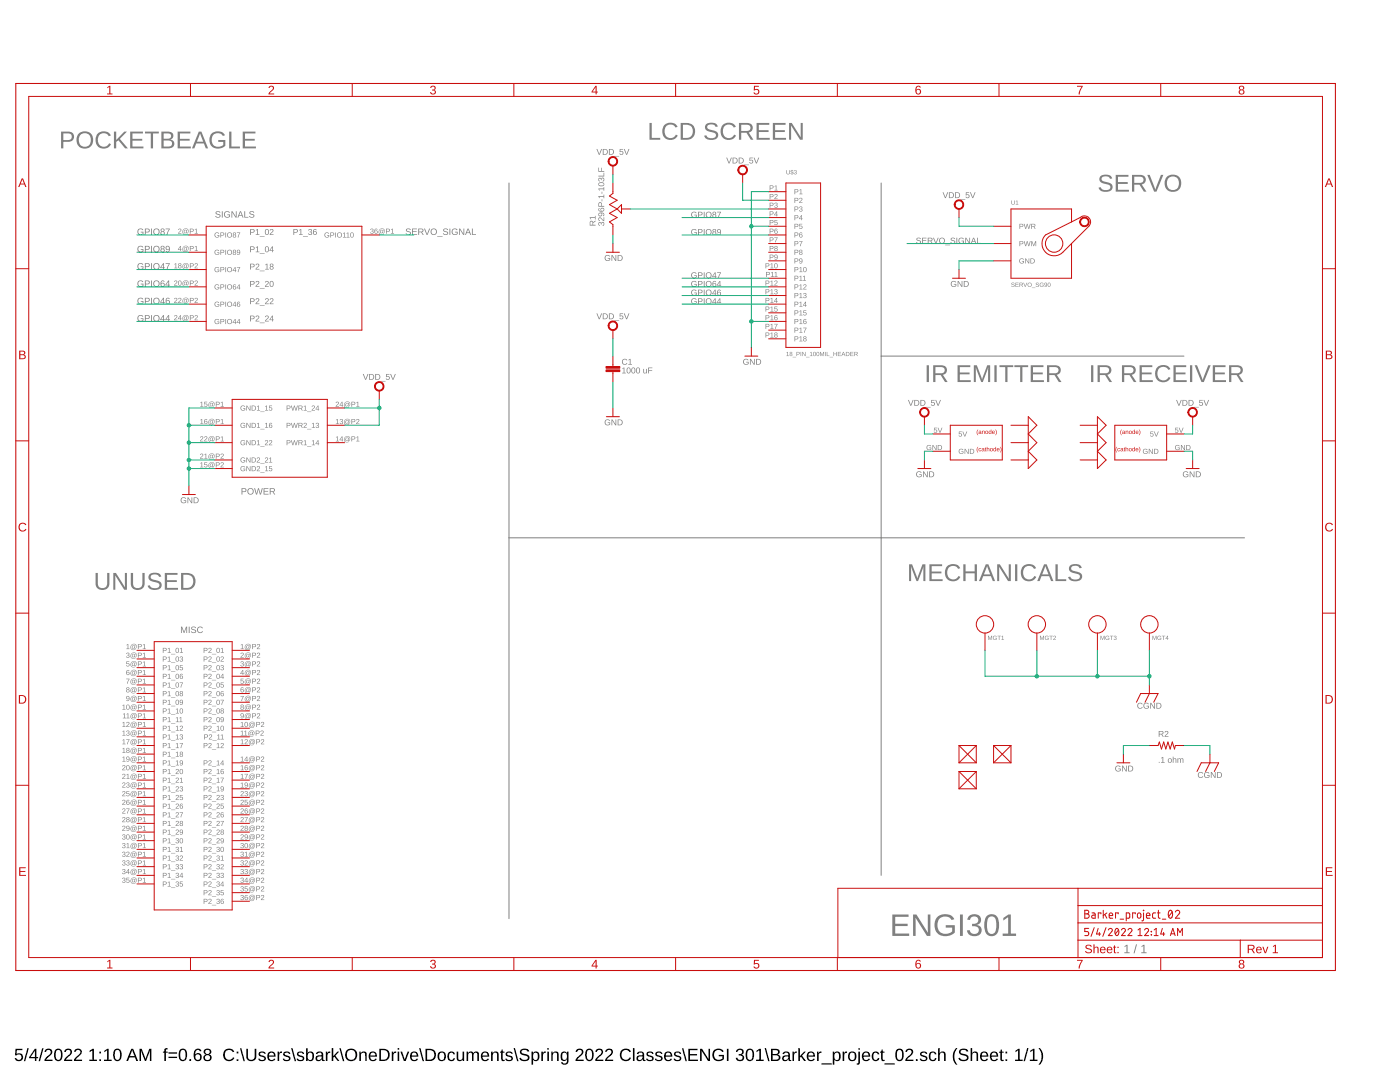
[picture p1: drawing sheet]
<svg xmlns="http://www.w3.org/2000/svg" width="279mm" height="216mm" viewBox="0 0 279 216" stroke-linecap="round" stroke-linejoin="round" font-family="sans-serif">
<path d="M3.1 209.3h1.4v.2h-1.1l-.1 .8a.83 .83 0 0 1 1.1 .2 .83 .83 0 0 1-.1 1.1 .83 .83 0 0 1-1.1 0l-.3-.4 .3-.1a.55 .55 0 0 0 .9 .3 .55 .55 0 0 0 .1-.9 .55 .55 0 0 0-.9 .1h-.3zM5.5 209.1h.2l-.7 2.6h-.2zM6.9 209.3h.4v1.6h.3v.3h-.3v.5h-.3v-.5h-1.2v-.3zM7 209.6l-.9 1.3h.9zM8.4 209.1h.3l-.7 2.6h-.3zM9.1 209.4a.79 .79 0 0 1 1.3 .2 .79 .79 0 0 1-.5 1.1l-.7 .7h1.3v.3h-1.6a2.08 2.08 0 0 1 1-1.3 .48 .48 0 0 0 .1-.8 .48 .48 0 0 0-.8 .3h-.3zM11.2 209.4a.91 .91 0 0 1 1 .1 .91 .91 0 0 1 .3 1 .89 .89 0 0 1-.4 1.1 .89 .89 0 0 1-1.1-.2l-.2-.5v-.8zM11.3 209.6a1.65 1.65 0 0 0 .2 1.9h.1a1.12 1.12 0 0 0 .5-1.6l-.3-.4zM13.1 209.4a.79 .79 0 0 1 1.2 .2 .79 .79 0 0 1-.5 1.1l-.7 .7h1.3v.3h-1.6a2.08 2.08 0 0 1 1-1.3 .48 .48 0 0 0 .1-.8 .48 .48 0 0 0-.8 .3h-.3zM15 209.4a.79 .79 0 0 1 1.3 .2 .79 .79 0 0 1-.5 1.1l-.7 .7h1.3v.3h-1.6a2.08 2.08 0 0 1 1-1.3 .48 .48 0 0 0 .1-.8 .48 .48 0 0 0-.8 .3h-.3zM17.9 209.7l.5-.4h.3v2.1h.6v.3h-1.5v-.3h.6v-1.8l-.5 .4zM19.8 209.8h.4v.4h-.4zM19.8 211.4h.4v.3h-.4zM20.8 209.7l.6-.4h.3v2.1h.6v.3h-1.5v-.3h.6v-1.8l-.6 .4zM23 209.4a.91 .91 0 0 1 1 .1 .91 .91 0 0 1 .3 1 .89 .89 0 0 1-.4 1.1 .89 .89 0 0 1-1.1-.2l-.2-.5v-.8zM23.1 209.6a1.65 1.65 0 0 0 .2 1.9h.1a1.12 1.12 0 0 0 .5-1.6l-.3-.4zM26.2 209.3h.4l1 2.4h-.4l-.3-.7h-1.1l-.3 .7h-.3zM26.4 209.5l-.5 1.2h.9zM27.8 209.3h.5l.7 2 .8-2h.4v2.4h-.3v-2.1l-.7 2.1h-.3l-.8-2.1v2.1h-.3zM32.9 209.3l.6-.1v.2l-.4 .1v.3h.4v.3h-.4v1.6h-.3v-1.6h-.3v-.3h.3zM33.6 210h1.7v.2h-1.7zM33.6 210.9h1.7v.2h-1.7zM36 209.4a.91 .91 0 0 1 1.1 .1 .91 .91 0 0 1 .2 1 .89 .89 0 0 1-.3 1.1 .89 .89 0 0 1-1.1-.2l-.2-.5v-.8zM36.2 209.6a1.65 1.65 0 0 0 .1 1.9h.2a1.12 1.12 0 0 0 .5-1.6l-.3-.4zM37.8 211.3h.3v.4h-.3zM39 209.4a.76 .76 0 0 1 1.2 .3l-.3 .1a.51 .51 0 0 0-.6-.3 .51 .51 0 0 0-.3 .7l-.1 .3a.79 .79 0 0 1 1.2 0 .79 .79 0 0 1-.1 1.1 .79 .79 0 0 1-1.1-.2 1.85 1.85 0 0 1 .1-2zM38.9 210.9a.55 .55 0 0 0 1.1 0 .55 .55 0 0 0-1.1 0zM40.8 209.4a.74 .74 0 0 1 1-.1 .74 .74 0 0 1 .3 .9l-.4 .2a.71 .71 0 0 1 .5 1 .71 .71 0 0 1-1 .3 .66 .66 0 0 1-.6-.6 .66 .66 0 0 1 .5-.7l-.4-.3v-.4zM41 209.9a.45 .45 0 0 0 .9 0 .45 .45 0 0 0-.9 0zM40.9 211a.51 .51 0 0 0 1 0 .51 .51 0 0 0-1 0zM44.9 209.6a1.21 1.21 0 0 1 1.9 .2l-.4 .1a.87 .87 0 0 0-1.1-.3 .87 .87 0 0 0-.4 1.2 .84 .84 0 0 0 .7 .7 .84 .84 0 0 0 .9-.5l.3 .1a1.25 1.25 0 0 1-1.9 .4 1.25 1.25 0 0 1 0-1.9zM47.2 209.8h.4v.4h-.4zM47.2 211.4h.4v.3h-.4zM47.9 209.1h.3l.7 2.6h-.3zM49.1 209.3h.4v1.5a.68 .68 0 0 0 .7 .7 .68 .68 0 0 0 .6-.7v-1.5h.4v1.5a1.01 1.01 0 0 1-1 .9 1.01 1.01 0 0 1-1.1-.9zM51.8 209.9a.85 .85 0 0 1 1.2 .4h-.2a.39 .39 0 0 0-.5-.3 .39 .39 0 0 0-.3 .5l.2 .1a.67 .67 0 0 1 .7 .2 .67 .67 0 0 1 .1 .7 .91 .91 0 0 1-1.5-.2l.3-.1a.45 .45 0 0 0 .5 .4 .45 .45 0 0 0 .4-.6h-.1a.82 .82 0 0 1-1-.8zM53.6 210.1a.85 .85 0 0 1 1-.2 .85 .85 0 0 1 .4 .9h-1.3a.54 .54 0 0 0 .3 .7 .54 .54 0 0 0 .7-.3l.3 .1a.89 .89 0 0 1-1.2 .3 .89 .89 0 0 1-.4-1.1zM53.8 210.2l-.1 .4h1l-.3-.5zM55.4 209.8h.3v.4l.2-.3 .4-.1v.3h-.4l-.1 .3-.1 1.3h-.3zM56.7 209.9a.85 .85 0 0 1 1.2 .4h-.2a.39 .39 0 0 0-.5-.3 .39 .39 0 0 0-.3 .5l.2 .1a.67 .67 0 0 1 .7 .2 .67 .67 0 0 1 .1 .7 .91 .91 0 0 1-1.5-.2l.3-.1a.45 .45 0 0 0 .5 .4 .45 .45 0 0 0 .4-.6h-.1a.82 .82 0 0 1-1-.8zM58.1 209.1h.3l.7 2.6h-.3zM59.4 209.9a.85 .85 0 0 1 1.3 .4h-.3a.39 .39 0 0 0-.5-.3 .39 .39 0 0 0-.2 .5l.1 .1a.67 .67 0 0 1 .7 .2 .67 .67 0 0 1 .1 .7 .91 .91 0 0 1-1.4-.2l.3-.1a.45 .45 0 0 0 .5 .4 .45 .45 0 0 0 .3-.6h-.1a.82 .82 0 0 1-.9-.8zM61.1 209.1h.3v1a.71 .71 0 0 1 .9-.2 .71 .71 0 0 1 .4 .9 .76 .76 0 0 1-.9 .9l-.4-.3v.3h-.3zM61.6 210.1a.84 .84 0 0 0 .3 1.4 .83 .83 0 0 0 0-1.5zM63.3 209.9a.74 .74 0 0 1 .7-.1 .74 .74 0 0 1 .5 .6v1l.3 .1v.2h-.4l-.2-.3a.63 .63 0 0 1-.8 .4 .63 .63 0 0 1-.4-.8 .63 .63 0 0 1 .8-.4h.4a.42 .42 0 0 0-.3-.6 .42 .42 0 0 0-.5 .3h-.3zM63.4 210.9a.39 .39 0 0 0 0 .6 .39 .39 0 0 0 .6-.2l.2-.5zM65 209.8h.3v.4l.2-.3 .4-.1v.3h-.3l-.2 .3-.1 1.3h-.3zM66.2 209.1h.3v1.6l.8-.9h.4l-.8 .8 .8 1.1h-.3l-.7-.8-.2 .1v.7h-.3zM67.7 209.1h.3l.7 2.6h-.3zM68.8 210.5a1.25 1.25 0 0 1 2.5 0 1.25 1.25 0 0 1-2.5 0zM69.4 209.8a.97 .97 0 0 0 0 1.3 .97 .97 0 0 0 1.3 .1 .97 .97 0 0 0 .1-1.4 .97 .97 0 0 0-1.4 0zM71.7 209.8h.3v.4a.63 .63 0 0 1 .7-.4 .63 .63 0 0 1 .5 .7v1.2h-.3v-1.2a.45 .45 0 0 0-.5-.5 .45 .45 0 0 0-.4 .6v1.1h-.3zM73.8 210.1a.85 .85 0 0 1 1-.2 .85 .85 0 0 1 .4 .9h-1.3a.54 .54 0 0 0 .3 .7 .54 .54 0 0 0 .7-.3l.3 .1a.89 .89 0 0 1-1.2 .3 .89 .89 0 0 1-.4-1.1zM74 210.2l-.1 .4h1l-.3-.5zM75.7 209.3h.8a1.22 1.22 0 0 1 1.3 1.1 1.22 1.22 0 0 1-1.2 1.3h-.9zM76 209.5v1.9h.6a.95 .95 0 0 0 .9-.9 .95 .95 0 0 0-1-1zM78.2 209.8h.3v.4l.2-.3 .4-.1v.3h-.4l-.2 .3v1.3h-.3zM79.4 209.1h.3v.3h-.3zM79.4 209.8h.3v1.9h-.3zM79.9 209.8h.3l.6 1.7 .5-1.7h.4l-.7 1.9h-.4zM82 210.1a.85 .85 0 0 1 1.1-.2 .85 .85 0 0 1 .4 .9h-1.3a.54 .54 0 0 0 .3 .7 .54 .54 0 0 0 .7-.3l.2 .1a.89 .89 0 0 1-1.2 .3 .89 .89 0 0 1-.4-1.1zM82.3 210.2l-.1 .4h1l-.3-.5zM83.6 209.1h.3l.7 2.6h-.3zM84.9 209.3h.8a1.22 1.22 0 0 1 1.3 1.1 1.22 1.22 0 0 1-1.2 1.3h-.9zM85.2 209.5v1.9h.6a.95 .95 0 0 0 .9-.9 .95 .95 0 0 0-1-1zM87.5 210a.89 .89 0 0 1 1.2-.1 .89 .89 0 0 1 .3 1.2 .89 .89 0 0 1-1.3 .6 .89 .89 0 0 1-.3-1.3zM87.9 210.1a.86 .86 0 0 0 .2 1.4 .79 .79 0 0 0 .6-.7 .79 .79 0 0 0-.5-.8zM89.5 210.1a.76 .76 0 0 1 1.3 .3h-.3a.48 .48 0 0 0-.7-.3 .48 .48 0 0 0-.2 .7 .48 .48 0 0 0 .3 .6 .48 .48 0 0 0 .6-.3l.3 .1a.79 .79 0 0 1-.9 .5 .79 .79 0 0 1-.6-.9zM91.1 209.8h.3v1.2a.45 .45 0 0 0 .5 .5 .45 .45 0 0 0 .4-.6v-1.1h.3v1.9h-.3v-.3a.63 .63 0 0 1-.7 .3 .63 .63 0 0 1-.5-.6zM93.1 209.8h.3v.4a.58 .58 0 0 1 .5-.4 .58 .58 0 0 1 .6 .4 .58 .58 0 0 1 .7-.4 .58 .58 0 0 1 .4 .7v1.2h-.3v-1.4a.41 .41 0 0 0-.6-.2 .41 .41 0 0 0-.2 .5v1.1h-.3v-1.4a.41 .41 0 0 0-.6-.2 .41 .41 0 0 0-.2 .5v1.1h-.3zM96.2 210.1a.85 .85 0 0 1 1-.2 .85 .85 0 0 1 .4 .9h-1.3a.54 .54 0 0 0 .3 .7 .54 .54 0 0 0 .7-.3l.3 .1a.89 .89 0 0 1-1.2 .3 .89 .89 0 0 1-.4-1.1zM96.4 210.2l-.1 .4h1l-.3-.5zM98 209.8h.3v.4a.63 .63 0 0 1 .7-.4 .63 .63 0 0 1 .5 .7v1.2h-.3v-1.2a.45 .45 0 0 0-.5-.5 .45 .45 0 0 0-.4 .6v1.1h-.3zM100.1 209.4h.2v.4h.4v.3h-.4v1.1l.1 .3h.3v.2h-.5l-.1-.2-.1-1.4h-.2v-.3h.2zM101.1 209.9a.85 .85 0 0 1 1.2 .4h-.2a.39 .39 0 0 0-.5-.3 .39 .39 0 0 0-.3 .5l.2 .1a.67 .67 0 0 1 .7 .2 .67 .67 0 0 1 .1 .7 .91 .91 0 0 1-1.5-.2l.3-.1a.45 .45 0 0 0 .5 .4 .45 .45 0 0 0 .4-.6h-.1a.82 .82 0 0 1-1-.8zM102.5 209.1h.3l.7 2.6h-.3zM103.9 209.5a1.11 1.11 0 0 1 1.7 .3l-.3 .1a.63 .63 0 0 0-.7-.4 .63 .63 0 0 0-.5 .5l.7 .3a.75 .75 0 0 1 .9 .8 .75 .75 0 0 1-1 .6 .89 .89 0 0 1-1.1-.6h.4a.78 .78 0 0 0 .7 .4 .78 .78 0 0 0 .7-.4 1.74 1.74 0 0 0-1.4-.7l-.2-.4zM106.1 209.8h.3v.3a.71 .71 0 0 1 .9-.2 .71 .71 0 0 1 .4 .9 .76 .76 0 0 1-1 .9l-.3-.3v1h-.3zM106.6 210.1a.84 .84 0 0 0 .3 1.4 .83 .83 0 0 0 0-1.5zM108 209.8h.3l.1 .4 .1-.3 .4-.1v.3h-.3l-.2 .3v1.3h-.4zM109.2 209.1h.3v.3h-.3zM109.2 209.8h.3v1.9h-.3zM110 209.8h.3v.4a.63 .63 0 0 1 .7-.4 .63 .63 0 0 1 .5 .7v1.2h-.3v-1.2a.45 .45 0 0 0-.5-.5 .45 .45 0 0 0-.4 .6v1.1h-.3zM112.1 210a.66 .66 0 0 1 1.1 .2v-.4h.3v1.9a.79 .79 0 0 1-.7 .7 .79 .79 0 0 1-.8-.4l.3-.1 .4 .3a.59 .59 0 0 0 .4-.8 .7 .7 0 0 1-.9 .3 .7 .7 0 0 1-.3-.9zM112.3 210.2a.87 .87 0 0 0 .4 1.3 .78 .78 0 0 0 .5-.7 .78 .78 0 0 0-.5-.8zM115.1 209.4a.79 .79 0 0 1 1.3 .2 .79 .79 0 0 1-.5 1.1l-.7 .7h1.3v.3h-1.6a2.08 2.08 0 0 1 1-1.3 .48 .48 0 0 0 .1-.8 .48 .48 0 0 0-.8 .3h-.3zM117.2 209.4a.91 .91 0 0 1 1 .1 .91 .91 0 0 1 .3 1 .89 .89 0 0 1-.4 1.1 .89 .89 0 0 1-1.1-.2l-.2-.5v-.8zM117.3 209.6a1.65 1.65 0 0 0 .2 1.9h.1a1.12 1.12 0 0 0 .5-1.6l-.3-.4zM119.1 209.4a.79 .79 0 0 1 1.2 .2 .79 .79 0 0 1-.5 1.1l-.7 .7h1.3v.3h-1.6a2.08 2.08 0 0 1 1-1.3 .48 .48 0 0 0 .1-.8 .48 .48 0 0 0-.8 .3h-.3zM121 209.4a.79 .79 0 0 1 1.3 .2 .79 .79 0 0 1-.5 1.1l-.7 .7h1.3v.3h-1.6a2.08 2.08 0 0 1 1-1.3 .48 .48 0 0 0 .1-.8 .48 .48 0 0 0-.8 .3h-.3zM124 209.6a1.21 1.21 0 0 1 1.9 .2l-.3 .1a.87 .87 0 0 0-1.2-.3 .87 .87 0 0 0-.3 1.2 .84 .84 0 0 0 .7 .7 .84 .84 0 0 0 .9-.5l.2 .1a1.25 1.25 0 0 1-1.8 .4 1.25 1.25 0 0 1-.1-1.9zM126.3 209.1h.3v2.6h-.3zM127.3 209.9a.74 .74 0 0 1 .8-.1 .74 .74 0 0 1 .5 .6v1l.2 .1v.2h-.4l-.2-.3a.63 .63 0 0 1-.7 .4 .63 .63 0 0 1-.5-.8 .63 .63 0 0 1 .8-.4h.4a.42 .42 0 0 0-.3-.6 .42 .42 0 0 0-.5 .3h-.3zM127.5 210.9a.39 .39 0 0 0 0 .6 .39 .39 0 0 0 .6-.2l.1-.5zM129.2 209.9a.85 .85 0 0 1 1.2 .4h-.2a.39 .39 0 0 0-.5-.3 .39 .39 0 0 0-.3 .5l.2 .1a.67 .67 0 0 1 .7 .2 .67 .67 0 0 1 .1 .7 .91 .91 0 0 1-1.5-.2l.3-.1a.45 .45 0 0 0 .5 .4 .45 .45 0 0 0 .4-.6h-.1a.82 .82 0 0 1-1-.8zM131 209.9a.85 .85 0 0 1 1.2 .4h-.3a.39 .39 0 0 0-.5-.3 .39 .39 0 0 0-.2 .5l.2 .1a.67 .67 0 0 1 .6 .2 .67 .67 0 0 1 .1 .7 .91 .91 0 0 1-1.4-.2l.3-.1a.45 .45 0 0 0 .5 .4 .45 .45 0 0 0 .4-.6h-.1a.82 .82 0 0 1-1-.8zM132.7 210.1a.85 .85 0 0 1 1.1-.2 .85 .85 0 0 1 .4 .9h-1.4a.54 .54 0 0 0 .4 .7 .54 .54 0 0 0 .6-.3l.3 .1a.89 .89 0 0 1-1.2 .3 .89 .89 0 0 1-.4-1.1zM133 210.2l-.2 .4h1.1l-.4-.5zM134.7 209.9a.85 .85 0 0 1 1.2 .4h-.2a.39 .39 0 0 0-.5-.3 .39 .39 0 0 0-.3 .5l.2 .1a.67 .67 0 0 1 .7 .2 .67 .67 0 0 1 .1 .7 .91 .91 0 0 1-1.5-.2l.3-.1a.45 .45 0 0 0 .5 .4 .45 .45 0 0 0 .4-.6h-.1a.82 .82 0 0 1-1-.8zM136.1 209.1h.3l.7 2.6h-.3zM137.4 209.3h1.8v.2h-1.5v.8h1.4v.3h-1.4v.8h1.6v.3h-1.9zM139.7 209.3h.4l1.3 2.1v-2.1h.3v2.4h-.4l-1.3-2.1v2.1h-.3zM142.5 209.6a1.27 1.27 0 0 1 1.9 .2l-.3 .1a.93 .93 0 0 0-1.3-.2 .93 .93 0 0 0-.2 1.3 1.03 1.03 0 0 0 1.6 .2v-.4h-.8v-.3h1.1v.8a1.33 1.33 0 0 1-1.9 .2 1.33 1.33 0 0 1-.1-1.9zM145.1 209.3h.3v2.4h-.3zM147.1 209.4a.74 .74 0 0 1 1-.1 .74 .74 0 0 1 .2 1l-.4 .2a.66 .66 0 0 1 .6 .7 .66 .66 0 0 1-.8 .5l-.7-.3-.2-.3h.4a.49 .49 0 0 0 .6 .4 .49 .49 0 0 0 .2-.8l-.6-.1v-.3a.47 .47 0 0 0 .7-.2 .47 .47 0 0 0-.3-.6 .47 .47 0 0 0-.6 .4h-.3zM149.2 209.4a.91 .91 0 0 1 1 .1 .91 .91 0 0 1 .3 1 .89 .89 0 0 1-.4 1.1 .89 .89 0 0 1-1.1-.2l-.2-.5v-.8zM149.3 209.6a1.65 1.65 0 0 0 .2 1.9h.2a1.12 1.12 0 0 0 .4-1.6l-.3-.4zM151 209.7l.5-.4h.3v2.1h.6v.3h-1.5v-.3h.6v-1.8l-.5 .4zM152.6 209.1h.3l.7 2.6h-.3zM153.9 209.3a1.58 1.58 0 0 1 1.7 .3 .57 .57 0 0 1-.5 .8 .66 .66 0 0 1 .6 .8 .66 .66 0 0 1-.8 .5h-1zM154.2 209.5v.8h.6a.42 .42 0 0 0 .4-.1 .42 .42 0 0 0 0-.5 1 1 0 0 0-1-.2zM154.2 210.6v.8h1a.43 .43 0 0 0 .2-.6l-.2-.2zM156.4 209.9a.74 .74 0 0 1 .8-.1 .74 .74 0 0 1 .4 .6v1l.3 .1v.2h-.4l-.2-.3a.63 .63 0 0 1-.8 .4 .63 .63 0 0 1-.4-.8 .63 .63 0 0 1 .8-.4h.4a.42 .42 0 0 0-.3-.6 .42 .42 0 0 0-.5 .3h-.3zM156.5 210.9a.39 .39 0 0 0 .1 .6 .39 .39 0 0 0 .5-.2l.2-.5zM158.1 209.8h.3l.1 .4 .1-.3 .4-.1v.3h-.3l-.2 .3v1.3h-.3zM159.3 209.1h.3v1.6l.9-.9h.3l-.7 .8 .8 1.1h-.4l-.6-.8-.3 .1v.7h-.3zM161.2 210.1a.85 .85 0 0 1 1-.2 .85 .85 0 0 1 .5 .9h-1.4a.54 .54 0 0 0 .4 .7 .54 .54 0 0 0 .6-.3l.3 .1a.89 .89 0 0 1-1.2 .3 .89 .89 0 0 1-.4-1.1zM161.5 210.2l-.2 .4h1l-.3-.5zM163.1 209.8h.2l.1 .4 .1-.3 .4-.1v.3h-.3l-.2 .3v1.3h-.3zM163.9 212.2h2.1v.2h-2.1zM166.2 209.8h.3v.3a.71 .71 0 0 1 .9-.2 .71 .71 0 0 1 .4 .9 .76 .76 0 0 1-1 .9l-.3-.3v1h-.3zM166.7 210.1a.84 .84 0 0 0 .3 1.4 .83 .83 0 0 0 0-1.5zM168.2 209.8h.3v.4l.1-.3 .4-.1v.3h-.3l-.2 .3v1.3h-.3zM169.5 210a.89 .89 0 0 1 1.1-.1 .89 .89 0 0 1 .3 1.2 .89 .89 0 0 1-1.2 .6 .89 .89 0 0 1-.4-1.3zM169.8 210.1a.86 .86 0 0 0 .3 1.4 .79 .79 0 0 0 .5-.7 .79 .79 0 0 0-.5-.8zM171.3 209.1h.3v.3h-.3zM171.3 209.8h.3v2.1a.45 .45 0 0 1-.6 .5v-.2l.3-.2zM172.2 210.1a.85 .85 0 0 1 1-.2 .85 .85 0 0 1 .5 .9h-1.4a.54 .54 0 0 0 .4 .7 .54 .54 0 0 0 .6-.3l.3 .1a.89 .89 0 0 1-1.2 .3 .89 .89 0 0 1-.4-1.1zM172.5 210.2l-.2 .4h1l-.3-.5zM174.2 210.1a.76 .76 0 0 1 1.3 .3h-.3a.48 .48 0 0 0-.7-.3 .48 .48 0 0 0-.2 .7 .48 .48 0 0 0 .2 .6 .48 .48 0 0 0 .7-.3l.3 .1a.79 .79 0 0 1-1 .5 .79 .79 0 0 1-.5-.9zM176 209.4h.2v.4h.3v.3h-.3v1.1l.1 .3h.2v.2h-.5l-.1-.2v-1.4h-.3v-.3h.3zM176.5 212.2h2.1v.2h-2.1zM179 209.4a.91 .91 0 0 1 1.1 .1 .91 .91 0 0 1 .3 1 .89 .89 0 0 1-.4 1.1 .89 .89 0 0 1-1.1-.2l-.2-.5v-.8zM179.2 209.6a1.65 1.65 0 0 0 .1 1.9h.2a1.12 1.12 0 0 0 .5-1.6l-.3-.4zM180.9 209.4a.79 .79 0 0 1 1.3 .2 .79 .79 0 0 1-.5 1.1l-.7 .7h1.3v.3h-1.6a2.08 2.08 0 0 1 1-1.3 .48 .48 0 0 0 .1-.8 .48 .48 0 0 0-.8 .3h-.3zM182.8 211.3h.3v.4h-.3zM183.8 209.9a.85 .85 0 0 1 1.3 .4h-.3a.39 .39 0 0 0-.5-.3 .39 .39 0 0 0-.3 .5l.2 .1a.67 .67 0 0 1 .7 .2 .67 .67 0 0 1 .1 .7 .91 .91 0 0 1-1.5-.2l.3-.1a.45 .45 0 0 0 .6 .4 .45 .45 0 0 0 .3-.6h-.1a.82 .82 0 0 1-1-.8zM185.6 210.1a.76 .76 0 0 1 1.3 .3h-.3a.48 .48 0 0 0-.7-.3 .48 .48 0 0 0-.2 .7 .48 .48 0 0 0 .2 .6 .48 .48 0 0 0 .7-.3l.3 .1a.79 .79 0 0 1-1 .5 .79 .79 0 0 1-.5-.9zM187.2 209.1h.3v1.1a.63 .63 0 0 1 .7-.4 .63 .63 0 0 1 .5 .7v1.2h-.3v-1.2a.45 .45 0 0 0-.5-.5 .45 .45 0 0 0-.4 .6v1.1h-.3zM190.8 209.1h.3a2.48 2.48 0 0 0 0 3.3 1.06 1.06 0 0 1-.9-1 2.47 2.47 0 0 1 .6-2.3zM191.5 209.5a1.11 1.11 0 0 1 1.7 .3l-.3 .1a.63 .63 0 0 0-.6-.4 .63 .63 0 0 0-.6 .5l.7 .3a.75 .75 0 0 1 .9 .8 .75 .75 0 0 1-1 .6 .89 .89 0 0 1-1-.6h.3a.78 .78 0 0 0 .7 .4 .78 .78 0 0 0 .7-.4 1.74 1.74 0 0 0-1.3-.7l-.3-.4zM193.7 209.1h.3v1.1a.63 .63 0 0 1 .7-.4 .63 .63 0 0 1 .5 .7v1.2h-.3v-1.2a.45 .45 0 0 0-.5-.5 .45 .45 0 0 0-.4 .6v1.1h-.3zM195.8 210.1a.85 .85 0 0 1 1-.2 .85 .85 0 0 1 .4 .9h-1.3a.54 .54 0 0 0 .3 .7 .54 .54 0 0 0 .7-.3l.3 .1a.89 .89 0 0 1-1.2 .3 .89 .89 0 0 1-.4-1.1zM196.1 210.2l-.2 .4h1l-.3-.5zM197.8 210.1a.85 .85 0 0 1 1-.2 .85 .85 0 0 1 .4 .9h-1.3a.54 .54 0 0 0 .3 .7 .54 .54 0 0 0 .7-.3l.3 .1a.89 .89 0 0 1-1.2 .3 .89 .89 0 0 1-.4-1.1zM198 210.2l-.1 .4h1l-.3-.5zM199.7 209.4h.2v.4h.4v.3h-.4v1.1l.1 .3h.3v.2h-.5l-.1-.2-.1-1.4h-.2v-.3h.2zM200.7 209.8h.3v.4h-.3zM200.7 211.4h.3v.3h-.3zM202.6 209.7l.6-.4h.3v2.1h.6v.3h-1.5v-.3h.6v-1.8l-.6 .4zM205 209.1h.3l-.7 2.6h-.3zM205.6 209.7l.6-.4h.3v2.1h.5v.3h-1.5v-.3h.6v-1.8l-.5 .4zM207.2 209.1a1.06 1.06 0 0 1 .9 1.1 2.47 2.47 0 0 1-.6 2.2h-.3a2.48 2.48 0 0 0 0-3.3z" fill="#000"/>
<path d="M175.9 36.5v138.2M175.9 71.1h60.4M175.9 107.3h72.5" fill="none" stroke="#808080" stroke-width=".2"/>
<g fill="#808080">
<path d="M217.7 72.9h.5v3.3h-.5zM219 72.9h1.6a.97 .97 0 0 1 1.2 .7 .97 .97 0 0 1-.8 1.2l.9 1.4h-.5l-.9-1.4h-1v1.4h-.5zM219.5 73.2v1.3h1.1a.63 .63 0 0 0 .7-.6 .63 .63 0 0 0-.7-.7zM223.9 72.9h1.6a.97 .97 0 0 1 1.2 .7 .97 .97 0 0 1-.8 1.2l.9 1.4h-.5l-.9-1.4h-1v1.4h-.5zM224.4 73.2v1.3h1.1a.63 .63 0 0 0 .7-.6 .63 .63 0 0 0-.8-.7zM227.4 72.9h2.6v.4h-2.1v1h1.9v.4h-1.9v1.2h2.2v.3h-2.7zM231 73.3a1.67 1.67 0 0 1 2.6 .4l-.5 .1a1.19 1.19 0 0 0-1.5-.5 1.19 1.19 0 0 0-.6 1.5 1.16 1.16 0 0 0 1 1.1 1.16 1.16 0 0 0 1.2-.7l.4 .2a1.68 1.68 0 0 1-2.3 .7 1.68 1.68 0 0 1-.7-2.3zM234.2 72.9h2.5v.4h-2.1v1h2v.4h-2v1.2h2.2v.3h-2.6zM237.5 72.9h.4v3.3h-.4zM238.4 72.9h.5l1.1 2.9 1.1-2.9h.5l-1.3 3.3h-.5zM242 72.9h2.6v.4h-2.1v1h1.9v.4h-1.9v1.2h2.2v.3h-2.7zM245.3 72.9h1.6a.97 .97 0 0 1 1.1 .7 .97 .97 0 0 1-.8 1.2l1 1.4h-.5l-.9-1.4h-1.1v1.4h-.4zM245.7 73.2v1.3h1.1a.63 .63 0 0 0 .8-.6 .63 .63 0 0 0-.8-.7z"/>
<path d="M184.9 72.9h.5v3.3h-.5zM186.2 72.9h1.6a.97 .97 0 0 1 1.2 .7 .97 .97 0 0 1-.8 1.2l.9 1.4h-.5l-.9-1.4h-1v1.4h-.5zM186.7 73.2v1.3h1.1a.63 .63 0 0 0 .7-.6 .63 .63 0 0 0-.7-.7zM191.1 72.9h2.5v.4h-2v1h1.9v.4h-1.9v1.2h2.1v.3h-2.6zM194.3 72.9h.6l1.1 2.8 1-2.8h.6v3.3h-.4v-2.9l-1.1 2.9h-.3l-1.1-2.9 .1 2.9h-.5zM198.5 72.9h.4v3.3h-.4zM199.5 72.9h2.7v.4h-1.1v2.9h-.5v-2.9h-1.1zM202.4 72.9h2.8v.4h-1.2v2.9h-.4v-2.9h-1.2zM205.7 72.9h2.5v.4h-2v1h1.9v.4h-1.9v1.2h2.1v.3h-2.6zM208.9 72.9h1.6a.97 .97 0 0 1 1.2 .7 .97 .97 0 0 1-.8 1.2l.9 1.4h-.5l-.9-1.4h-1v1.4h-.5zM209.4 73.2v1.3h1.1a.63 .63 0 0 0 .8-.6 .63 .63 0 0 0-.8-.7z"/>
<path d="M219.5 35.3a1.69 1.69 0 0 1 2.4 .1l.1 .2-.5 .1a.94 .94 0 0 0-.8-.5 .94 .94 0 0 0-.9 .5 1.47 1.47 0 0 0 1.4 .7 .93 .93 0 0 1 .9 1.1 .93 .93 0 0 1-1.1 .8h-.3a1.28 1.28 0 0 1-1.5-.9h.5a1.13 1.13 0 0 0 1.9 .1 .67 .67 0 0 0-.8-.8 1.17 1.17 0 0 1-1.4-1.2zM222.7 34.9h2.5v.4h-2.1v1h2v.4h-2v1.2h2.2v.3h-2.6zM225.9 34.9h1.6a.97 .97 0 0 1 1.2 .8 .97 .97 0 0 1-.8 1.1l.9 1.4h-.5l-.9-1.3h-1v1.3h-.5zM226.4 35.3v1.2h1.1a.63 .63 0 0 0 .7-.6 .63 .63 0 0 0-.8-.6zM229 34.9h.4l1.2 2.9 1.1-2.9h.5l-1.4 3.3h-.5zM232.9 35.3a1.71 1.71 0 0 1 2.4 .1 1.71 1.71 0 0 1-.2 2.5 1.71 1.71 0 0 1-2.5-.4l-.2-1.3zM233.2 35.6a1.35 1.35 0 0 0-.1 1.7 1.35 1.35 0 0 0 1.7 .4 1.38 1.38 0 0 0 .4-1.7 1.38 1.38 0 0 0-1.6-.7z"/>
<path d="M129.6 24.5h.5v3h1.7v.4h-2.2zM132.6 24.9a1.67 1.67 0 0 1 2.6 .4l-.4 .2a1.19 1.19 0 0 0-1.6-.5 1.19 1.19 0 0 0-.5 1.5 1.16 1.16 0 0 0 .9 1 1.16 1.16 0 0 0 1.3-.6l.4 .1a1.68 1.68 0 0 1-2.3 .7 1.68 1.68 0 0 1-.7-2.2zM135.8 24.5a3.2 3.2 0 0 1 2.5 .5 1.72 1.72 0 0 1 .3 1.8 1.72 1.72 0 0 1-1.5 1.1h-1.3zM136.3 24.9v2.6h.7a1.31 1.31 0 0 0 1.3-1.3 1.31 1.31 0 0 0-1.4-1.3zM140.8 24.9a1.69 1.69 0 0 1 2.4 .1l.1 .3h-.5a.94 .94 0 0 0-.8-.5 .94 .94 0 0 0-.9 .6 1.47 1.47 0 0 0 1.4 .7 .93 .93 0 0 1 .8 1 .93 .93 0 0 1-1 .8h-.3a1.28 1.28 0 0 1-1.5-.8l.5-.1a1.13 1.13 0 0 0 1.9 .2 .67 .67 0 0 0-.8-.8 1.17 1.17 0 0 1-1.4-1.3zM144.2 24.9a1.67 1.67 0 0 1 2.7 .4l-.5 .2a1.19 1.19 0 0 0-1.5-.5 1.19 1.19 0 0 0-.6 1.5 1.16 1.16 0 0 0 1 1 1.16 1.16 0 0 0 1.2-.6l.4 .1a1.68 1.68 0 0 1-2.3 .7 1.68 1.68 0 0 1-.7-2.2zM147.5 24.5h1.5a.97 .97 0 0 1 1.2 .8 .97 .97 0 0 1-.8 1.1l1 1.5h-.6l-.8-1.4h-1.1v1.4h-.4zM147.9 24.9v1.2h1.1a.63 .63 0 0 0 .8-.6 .63 .63 0 0 0-.8-.6zM151 24.5h2.5v.4h-2.1v1.1h2v.3h-2v1.2h2.2v.4h-2.6zM154.2 24.5h2.6v.4h-2.1v1.1h1.9v.3h-1.9v1.2h2.2v.4h-2.7zM157.5 24.5h.5l1.8 2.9v-2.9h.4v3.4h-.5l-1.8-2.9v2.9h-.4z"/>
<path d="M12.2 26.3a2.93 2.93 0 0 1 2.3 .2 1.04 1.04 0 0 1 .2 1.2 1.04 1.04 0 0 1-1.1 .6h-1v1.3h-.4zM12.6 26.6v1.3h1a.67 .67 0 0 0 .7-.6 .67 .67 0 0 0-.8-.7zM15.7 26.7a1.71 1.71 0 0 1 2.5 .1 1.71 1.71 0 0 1-.3 2.5 1.71 1.71 0 0 1-2.4-.5l-.2-1.3zM16 26.9a1.35 1.35 0 0 0-.1 1.8 1.35 1.35 0 0 0 1.7 .4 1.38 1.38 0 0 0 .4-1.7 1.38 1.38 0 0 0-1.6-.7zM19.5 26.7a1.67 1.67 0 0 1 2.6 .3l-.4 .2a1.19 1.19 0 0 0-1.6-.5 1.19 1.19 0 0 0-.5 1.5 1.16 1.16 0 0 0 .9 1.1 1.16 1.16 0 0 0 1.3-.7l.4 .2a1.68 1.68 0 0 1-2.3 .7 1.68 1.68 0 0 1-.7-2.3zM22.7 26.3h.5v1.6l1.6-1.6h.5l-1.4 1.4 1.6 1.9h-.5l-1.4-1.6-.4 .3v1.3h-.5zM26 26.3h2.5v.3h-2.1v1.1h2v.4h-2v1.1h2.2v.4h-2.6zM28.9 26.3h2.8v.3h-1.2v3h-.4v-3h-1.2zM32.2 26.3a2.18 2.18 0 0 1 2.4 .5l-.1 .6-.5 .4a.91 .91 0 0 1 .8 1.2 .91 .91 0 0 1-1.2 .6h-1.4zM32.7 26.6v1.1h.7a.56 .56 0 0 0 .7-.5 .56 .56 0 0 0-.7-.6zM32.7 28v1.2h.8a.61 .61 0 0 0 .8-.4 .61 .61 0 0 0-.4-.7zM35.5 26.3h2.5v.3h-2.1v1.1h2v.4h-2v1.1h2.2v.4h-2.6zM39.7 26.3h.5l1.3 3.3h-.4l-.4-1h-1.5l-.4 1h-.5zM39.9 26.6l-.6 1.7h1.3zM42.2 26.7a1.75 1.75 0 0 1 2.7 .3l-.4 .1a1.26 1.26 0 0 0-1.8-.3 1.26 1.26 0 0 0-.4 1.7 1.39 1.39 0 0 0 2.3 .4v-.6h-1v-.4h1.4v1.2a1.83 1.83 0 0 1-2.6 .2 1.83 1.83 0 0 1-.2-2.6zM45.7 26.3h.5v2.9h1.7v.4h-2.2zM48.4 26.3h2.6v.3h-2.1v1.1h1.9v.4h-1.9v1.1h2.2v.4h-2.7z"/>
<path d="M181.4 112.6h.6l1.1 2.9 1-2.9h.6v3.3h-.4v-2.9l-1.1 2.9h-.3l-1.1-2.9v2.9h-.4zM185.5 112.6h2.5v.4h-2.1v1h2v.4h-2v1.2h2.2v.3h-2.6zM189 113a1.67 1.67 0 0 1 2.6 .4l-.4 .1a1.19 1.19 0 0 0-1.6-.5 1.19 1.19 0 0 0-.5 1.6 1.16 1.16 0 0 0 .9 1 1.16 1.16 0 0 0 1.3-.7l.4 .2a1.68 1.68 0 0 1-2.3 .7 1.68 1.68 0 0 1-.7-2.3zM192.2 112.6h.5v1.4h1.8v-1.4h.5v3.3h-.5v-1.5h-1.8v1.5h-.5zM196.7 112.6h.6l1.3 3.3h-.5l-.3-.9h-1.6l-.4 .9h-.4zM197 112.9l-.6 1.7h1.2zM199 112.6h.5l1.8 2.9v-2.9h.4v3.3h-.5l-1.8-2.8v2.8h-.4zM202.6 112.6h.4v3.3h-.4zM204.2 113a1.67 1.67 0 0 1 2.6 .4l-.5 .1a1.19 1.19 0 0 0-1.5-.5 1.19 1.19 0 0 0-.6 1.6 1.16 1.16 0 0 0 1 1 1.16 1.16 0 0 0 1.2-.7l.4 .2a1.68 1.68 0 0 1-2.3 .7 1.68 1.68 0 0 1-.7-2.3zM208.4 112.6h.5l1.3 3.3h-.4l-.4-.9h-1.5l-.4 .9h-.5zM208.6 112.9l-.6 1.7h1.2zM210.6 112.6h.5v3h1.7v.3h-2.2zM213.5 113a1.69 1.69 0 0 1 2.3 .1l.1 .2-.5 .1a.94 .94 0 0 0-.8-.5 .94 .94 0 0 0-.8 .5 1.47 1.47 0 0 0 1.4 .7 .93 .93 0 0 1 .8 1.1 .93 .93 0 0 1-1.1 .8h-.3a1.28 1.28 0 0 1-1.4-.9h.4a1.13 1.13 0 0 0 1.9 .1 .67 .67 0 0 0-.8-.7 1.17 1.17 0 0 1-1.3-1.3z"/>
</g>
<path d="M101.6 36.5v146.8M101.6 107.3h74.3" fill="none" stroke="#808080" stroke-width=".2"/>
<g fill="#808080">
<path d="M48.2 97.4h.5a.39 .39 0 0 1 .5 .4 .39 .39 0 0 1-.5 .4h-.3v.5h-.2zM48.4 97.6v.5l.6-.2-.1-.3zM49.3 98a.65 .65 0 0 1 1.3 0 .65 .65 0 0 1-1.3 0zM49.5 98a.5 .5 0 0 0 1 0 .5 .5 0 0 0-1 0zM50.7 97.4h.2l.3 1.1 .3-1.1h.2l.3 1.1 .3-1.1h.1l-.3 1.3h-.2l-.3-1.1-.3 1.1h-.2zM52.6 97.4h1v.2h-.8v.4h.7v.1h-.7v.4h.8v.2h-1zM53.8 97.4h.6a.37 .37 0 0 1 .5 .3 .37 .37 0 0 1-.3 .4l.3 .6h-.2l-.3-.5h-.4v.5h-.2zM54 97.6v.4h.4a.24 .24 0 0 0 .3-.2 .24 .24 0 0 0-.3-.2z"/>
<path d="M43.1 42.2h.6l.3 .2-.2 .1a.29 .29 0 0 0-.3-.3 .29 .29 0 0 0-.2 .4 .53 .53 0 0 1 .5 .2 .53 .53 0 0 1 .1 .5l-.2 .1a.57 .57 0 0 1-.7-.3h.1a.34 .34 0 0 0 .4 .2 .34 .34 0 0 0 .3-.4l-.6-.1a.31 .31 0 0 1-.2-.3 .31 .31 0 0 1 .1-.3zM44.3 42.2h.1v1.2h-.1zM44.9 42.3l.6-.1 .4 .2-.2 .1a.5 .5 0 0 0-.7 0 .5 .5 0 0 0 0 .7 .5 .5 0 0 0 .7 0v-.3h-.3v-.1h.5v.4a.69 .69 0 0 1-1 .1 .69 .69 0 0 1 0-1zM46.2 42.2h.2l.7 1v-1h.1v1.2h-.2l-.7-1.1v1.1h-.1zM47.9 42.2h.2l.5 1.2h-.2l-.1-.3h-.6l-.1 .3h-.2zM48 42.3l-.2 .6h.4zM48.8 42.2h.1v1.1h.7v.1h-.8zM49.9 42.2h.5l.3 .2-.1 .1a.29 .29 0 0 0-.4-.3 .29 .29 0 0 0-.2 .4 .53 .53 0 0 1 .6 .2 .53 .53 0 0 1 0 .5l-.1 .1a.57 .57 0 0 1-.8-.3h.2a.34 .34 0 0 0 .4 .2 .34 .34 0 0 0 .2-.4l-.5-.1a.31 .31 0 0 1-.2-.3 .31 .31 0 0 1 .1-.3z"/>
<path d="M36.1 125h.2l.4 1.1 .4-1.1h.2v1.3h-.1v-1.1l-.4 1.1h-.1l-.4-1.1v1.1h-.2zM37.7 125h.1v1.3h-.1zM38.3 125.1l.5-.1 .3 .3h-.1a.29 .29 0 0 0-.4-.2 .29 .29 0 0 0-.2 .4 .53 .53 0 0 1 .5 .2 .53 .53 0 0 1 .1 .5l-.1 .1a.57 .57 0 0 1-.8-.3h.2a.34 .34 0 0 0 .4 .2 .34 .34 0 0 0 .2-.4l-.5-.1a.31 .31 0 0 1-.2-.3 .31 .31 0 0 1 .1-.3zM39.5 125.2l.6-.2 .4 .3-.2 .1a.47 .47 0 0 0-.7-.1 .47 .47 0 0 0 .1 .8 .47 .47 0 0 0 .7-.2l.1 .1a.65 .65 0 0 1-1 .2 .65 .65 0 0 1 0-1z"/>
<path d="M178.1 182.5h3.2v.5h-2.6v1.3h2.4v.5h-2.4v1.5h2.7v.4h-3.3zM182.2 182.5h.7l2.3 3.6v-3.6h.5v4.2h-.7l-2.3-3.6v3.6h-.5zM187.1 183a2.19 2.19 0 0 1 3.4 .4l-.6 .2a1.57 1.57 0 0 0-2-.6 1.57 1.57 0 0 0-.8 2 1.71 1.71 0 0 0 2.9 .9v-.8h-1.3v-.5h1.8v1.5a2.33 2.33 0 0 1-3 .4 2.33 2.33 0 0 1-.8-3zM191.6 182.5h.6v4.2h-.6zM193.5 182.7a1.37 1.37 0 0 1 1.5-.2 1.37 1.37 0 0 1 .8 1.3l-.2 .4-.7 .4a1.15 1.15 0 0 1 1 1.3 1.15 1.15 0 0 1-1.4 .9 1.31 1.31 0 0 1-1.5-1.1l.5-.1a.87 .87 0 0 0 1.2 .8 .87 .87 0 0 0 .4-1.4l-1.1-.2v-.5a.84 .84 0 0 0 1-.2 .84 .84 0 0 0 0-1 .88 .88 0 0 0-1.4 .5l-.6-.1zM197 182.7a1.47 1.47 0 0 1 1.7-.1 1.47 1.47 0 0 1 .7 1.5v.5a1.69 1.69 0 0 1-1.8 2.2 1.8 1.8 0 0 1-1.2-2.2l.2-1.3zM197.4 183a3.3 3.3 0 0 0 0 3.2 .87 .87 0 0 0 .9 .1 .87 .87 0 0 0 .5-.9 2.4 2.4 0 0 0-.6-2.5zM200.2 183.2l1-.7h.5v3.8h1.1v.4h-2.7v-.4h1.1v-3.3l-1 .7z"/>
<path d="M224.4 188.8l.6-.3v1.5h.4v.2h-1v-.2h.4v-1.3l-.4 .3zM226.7 188.4h.2l-.5 1.8h-.2zM227.8 188.8l.6-.3v1.5h.4v.2h-1v-.2h.4v-1.3l-.4 .3z"/>
<path d="M19.1 114.3h.4v2.1a.93 .93 0 0 0 1 1 .93 .93 0 0 0 .9-1v-2.1h.4v2.1a1.39 1.39 0 0 1-1.3 1.3 1.39 1.39 0 0 1-1.4-1.2zM22.6 114.3h.5l1.9 2.9-.1-2.9h.4v3.4h-.5l-1.8-2.9v2.9h-.4zM26.1 114.3h.5v2.1a.93 .93 0 0 0 .9 1 .93 .93 0 0 0 .9-1v-2.1h.5v2.1a1.39 1.39 0 0 1-1.4 1.3 1.39 1.39 0 0 1-1.4-1.2zM29.8 114.7a1.69 1.69 0 0 1 2.3 .1l.1 .2-.5 .1a.94 .94 0 0 0-.8-.5 .94 .94 0 0 0-.8 .5 1.47 1.47 0 0 0 1.4 .8 .93 .93 0 0 1 .8 1 .93 .93 0 0 1-1.1 .8h-.3a1.28 1.28 0 0 1-1.4-.8l.4-.1a1.13 1.13 0 0 0 1.9 .2 .67 .67 0 0 0-.8-.8 1.17 1.17 0 0 1-1.3-1.3zM32.9 114.3h2.5v.4h-2.1v1.1h2v.3h-2v1.2h2.2v.4h-2.6zM36.1 114.3a3.2 3.2 0 0 1 2.5 .5 1.72 1.72 0 0 1 .3 1.8 1.72 1.72 0 0 1-1.5 1.1h-1.3zM36.6 114.7v2.6h.7a1.31 1.31 0 0 0 1.3-1.3 1.31 1.31 0 0 0-1.4-1.3z"/>
<path d="M49.9 45.7h.5a.36 .36 0 0 1 .4 .4 .36 .36 0 0 1-.4 .3h-.3v.5h-.2zM50.1 45.8v.5l.5-.1-.1-.3zM51.1 45.9l.4-.2v1h.3v.2h-.8v-.2h.3v-.8l-.2 .1zM51.8 47.1h1v.1h-1zM53 45.8a.54 .54 0 0 1 .7 .2 .54 .54 0 0 1-.1 .7 .54 .54 0 0 1-.7-.1 .54 .54 0 0 1 .1-.8zM53.1 45.8a.5 .5 0 0 0-.1 .6 .5 .5 0 0 0 .4 .3 .5 .5 0 0 0 .2-.5 .5 .5 0 0 0-.5-.4zM53.9 45.8a.4 .4 0 0 1 .7 .2 .4 .4 0 0 1-.4 .5l-.2 .2h.6v.2h-.8l.5-.6a.23 .23 0 0 0 0-.4 .23 .23 0 0 0-.3 .1h-.2z"/>
<path d="M49.9 49.2h.5a.36 .36 0 0 1 .4 .3 .36 .36 0 0 1-.4 .4h-.3v.4h-.2zM50.1 49.3v.5l.5-.2-.1-.3zM51.1 49.4l.4-.2v1h.3v.1h-.8v-.1h.3v-.9l-.2 .2zM51.8 50.6h1v.1h-1zM53 49.3a.54 .54 0 0 1 .7 .2 .54 .54 0 0 1-.1 .7 .54 .54 0 0 1-.7-.2 .54 .54 0 0 1 .1-.7zM53.1 49.3a.5 .5 0 0 0-.1 .5 .5 .5 0 0 0 .4 .4 .5 .5 0 0 0 .2-.5 .5 .5 0 0 0-.5-.4zM54.3 49.2h.2v.7h.1l-.1 .2v.2h-.2v-.2h-.5zM54.3 49.3l-.4 .6h.4z"/>
<path d="M49.9 52.6h.5a.36 .36 0 0 1 .4 .4 .36 .36 0 0 1-.4 .3h-.3v.5h-.2zM50.1 52.7v.5l.5-.1-.1-.3zM51.1 52.7a.4 .4 0 0 1 .6 .2 .4 .4 0 0 1-.3 .5l-.2 .3h.6v.1h-.8l.5-.6a.23 .23 0 0 0 0-.4 .23 .23 0 0 0-.3 .1h-.2zM51.8 54h1v.1h-1zM53 52.8l.4-.2v1.1h.3v.1h-.8v-.1h.3v-.9l-.2 .1zM53.9 52.7a.34 .34 0 0 1 .6-.1 .34 .34 0 0 1-.1 .6 .34 .34 0 0 1 .1 .5 .34 .34 0 0 1-.6 0 .34 .34 0 0 1 .1-.5l-.2-.2zM54 52.9a.22 .22 0 0 0 .4 0 .22 .22 0 0 0-.4 0zM54 53.5a.24 .24 0 0 0 .4 0 .24 .24 0 0 0-.4 0z"/>
<path d="M49.9 56.1h.5a.36 .36 0 0 1 .4 .3 .36 .36 0 0 1-.4 .4h-.3v.4h-.2zM50.1 56.2v.5l.5-.1-.1-.4zM51.1 56.1a.4 .4 0 0 1 .6 .2 .4 .4 0 0 1-.3 .5l-.2 .3h.6v.1h-.8l.5-.6a.23 .23 0 0 0 0-.4 .23 .23 0 0 0-.3 .2h-.2zM51.8 57.5h1v.1h-1zM53 56.1a.4 .4 0 0 1 .6 .2 .4 .4 0 0 1-.3 .5l-.3 .3h.7v.1h-.8l.5-.6a.23 .23 0 0 0 0-.4 .23 .23 0 0 0-.4 .2h-.1zM53.9 56.2a.54 .54 0 0 1 .7 .2 .54 .54 0 0 1-.1 .7 .54 .54 0 0 1-.7-.2 .54 .54 0 0 1 .1-.7zM54.1 56.2a.5 .5 0 0 0-.2 .5 .5 .5 0 0 0 .4 .4 .5 .5 0 0 0 .2-.5 .5 .5 0 0 0-.4-.4z"/>
<path d="M49.9 59.5h.5a.36 .36 0 0 1 .4 .4 .36 .36 0 0 1-.4 .3h-.3v.5h-.2zM50.1 59.7v.4l.5-.1-.1-.3zM51.1 59.6a.4 .4 0 0 1 .6 .2 .4 .4 0 0 1-.3 .5l-.2 .3h.6v.1h-.8l.5-.6a.23 .23 0 0 0 0-.4 .23 .23 0 0 0-.3 .1h-.2zM51.8 60.9h1v.1h-1zM53 59.6a.4 .4 0 0 1 .6 .2 .4 .4 0 0 1-.3 .5l-.3 .3h.7v.1h-.8l.5-.6a.23 .23 0 0 0 0-.4 .23 .23 0 0 0-.4 .1h-.1zM53.9 59.6a.4 .4 0 0 1 .7 .2 .4 .4 0 0 1-.4 .5l-.2 .3h.6v.1h-.8l.5-.6a.23 .23 0 0 0 0-.4 .23 .23 0 0 0-.3 .1h-.2z"/>
<path d="M49.9 63h.5a.36 .36 0 0 1 .4 .3 .36 .36 0 0 1-.4 .4h-.3v.4h-.2zM50.1 63.1v.5l.5-.1-.1-.4zM51.1 63a.4 .4 0 0 1 .6 .2 .4 .4 0 0 1-.3 .6l-.2 .2h.6v.1h-.8l.5-.6a.23 .23 0 0 0 0-.4 .23 .23 0 0 0-.3 .2h-.2zM51.8 64.4h1v.1h-1zM53 63a.4 .4 0 0 1 .6 .2 .4 .4 0 0 1-.3 .6l-.3 .2h.7v.1h-.8l.5-.6a.23 .23 0 0 0 0-.4 .23 .23 0 0 0-.4 .2h-.1zM54.3 63h.2v.8h.1l-.1 .1v.2h-.2v-.2h-.5zM54.3 63.1l-.4 .7h.4z"/>
<path d="M58.6 45.7h.4a.36 .36 0 0 1 .5 .4 .36 .36 0 0 1-.4 .3h-.4v.5h-.1zM58.7 45.8v.5l.6-.1-.1-.3zM59.7 45.9l.4-.2v1h.3v.2h-.7v-.2h.3v-.8l-.3 .1zM60.5 47.1h.9v.1h-.9zM61.6 45.8a.34 .34 0 0 1 .6 0 .34 .34 0 0 1-.2 .5 .31 .31 0 0 1 .3 .4 .31 .31 0 0 1-.4 .2l-.3-.1-.1-.2 .4 .2a.22 .22 0 0 0 .2-.3 .22 .22 0 0 0-.2-.2l-.1-.1a.23 .23 0 0 0 .3-.1 .23 .23 0 0 0-.2-.3 .23 .23 0 0 0-.2 .2h-.2zM62.6 45.9l.3-.2 .3 .2-.4-.1-.2 .5a.4 .4 0 0 1 .6 .1 .4 .4 0 0 1-.3 .6 .4 .4 0 0 1-.4-.5zM62.6 46.5a.25 .25 0 0 0 .5 0 .25 .25 0 0 0-.5 0z"/>
<path d="M144.9 31.5h.2l.4 1 .4-1h.2l-.5 1.1h-.2zM146.2 31.5h.4a.58 .58 0 0 1 .6 .5 .58 .58 0 0 1-.6 .6h-.4zM146.4 31.6v.9a.5 .5 0 0 0 .6-.5 .5 .5 0 0 0-.6-.4zM147.4 31.5h.4a.58 .58 0 0 1 .6 .5 .58 .58 0 0 1-.5 .6h-.5zM147.6 31.6v.9a.5 .5 0 0 0 .7-.5 .5 .5 0 0 0-.7-.4zM148.5 32.8h1v.2h-1zM149.6 31.5h.7v.1h-.6v.3a.4 .4 0 0 1 .6 .2 .4 .4 0 0 1-.3 .6 .4 .4 0 0 1-.5-.3l.4 .1a.27 .27 0 0 0 .2-.4 .27 .27 0 0 0-.4 0h-.1zM150.4 31.5h.2l.4 1 .3-1h.2l-.5 1.1h-.1z"/>
<path d="M201.9 56.5l.4-.1 .2 .2-.4-.1a.3 .3 0 0 0 0 .3 .3 .3 0 0 0 .4 .1 .34 .34 0 0 1-.2 .4 .34 .34 0 0 1-.4-.1l-.1-.2 .2 .1a.2 .2 0 0 0 .3 .1 .2 .2 0 0 0 0-.3l-.4-.2zM202.7 56.4h.6l-.5 .1v.3h.4l-.4 .1v.2l.5 .1h-.6zM203.5 56.4h.3a.24 .24 0 0 1 .3 .2 .24 .24 0 0 1-.2 .3l.3 .3-.4-.3h-.2v.3h-.1zM203.6 56.5v.3h.2a.16 .16 0 0 0 .2-.2 .16 .16 0 0 0-.2-.1zM204.2 56.4h.1l.3 .7 .3-.7h.1l-.3 .8h-.1zM205 56.8a.45 .45 0 0 1 .9 0 .45 .45 0 0 1-.9 0zM205.1 56.8a.35 .35 0 0 0 .7 0 .35 .35 0 0 0-.7 0zM205.9 57.4l.7 .1zM206.8 56.5l.4-.1 .2 .2-.5-.1a.3 .3 0 0 0 .1 .3 .3 .3 0 0 0 .3 .1h.1a.34 .34 0 0 1-.3 .4 .34 .34 0 0 1-.4-.1v-.2l.2 .1a.2 .2 0 0 0 .2 .1 .2 .2 0 0 0 .1-.3l-.4-.2zM207.6 56.5l.4-.1 .3 .2h-.1a.3 .3 0 0 0-.5 0 .3 .3 0 0 0 0 .4 .3 .3 0 0 0 .5-.1l-.3-.1h.4v.3a.45 .45 0 0 1-.7 .1 .45 .45 0 0 1 0-.7zM208.5 56.5a.36 .36 0 0 1 .5 .3 .36 .36 0 0 1-.6 .3h.4l.1-.3a.27 .27 0 0 1-.4 .1 .27 .27 0 0 1 0-.4zM208.5 56.7a.2 .2 0 0 0 .4 0 .2 .2 0 0 0-.4 0zM209.2 56.5v-.1a.4 .4 0 0 1 .5 .4 .4 .4 0 0 1-.5 .4l-.1-.2zM209.3 56.5a.36 .36 0 0 0-.1 .4 .36 .36 0 0 0 .3 .2 .36 .36 0 0 0 .1-.3 .36 .36 0 0 0-.3-.3z"/>
<path d="M183 94.2l.6-.1 .3 .2-.1 .1a.46 .46 0 0 0-.7 0 .46 .46 0 0 0 .1 .6 .46 .46 0 0 0 .6 0v-.2h-.3v-.2h.4v.4a.64 .64 0 0 1-.9 .1 .64 .64 0 0 1 0-.9zM184.2 94.1h.2l.6 1v-1h.2v1.1h-.2l-.7-1 .1 1h-.2zM185.4 94.1h.4a.58 .58 0 0 1 .6 .5 .58 .58 0 0 1-.5 .6h-.5zM185.6 94.2v.9a.5 .5 0 0 0 .7-.5 .5 .5 0 0 0-.7-.4z"/>
<path d="M124.2 73.5l.4-.2v1.1h.3v.1h-.7v-.1h.3v-.9l-.3 .2zM125.1 73.5a.54 .54 0 0 1 .8 .1 .54 .54 0 0 1-.1 .8 .54 .54 0 0 1-.8-.2 .54 .54 0 0 1 .1-.7zM125.3 73.5a.5 .5 0 0 0-.1 .5 .5 .5 0 0 0 .4 .4 .5 .5 0 0 0 .1-.6 .5 .5 0 0 0-.4-.3zM126.1 73.5a.54 .54 0 0 1 .7 .1 .54 .54 0 0 1-.1 .8 .54 .54 0 0 1-.7-.2 .54 .54 0 0 1 .1-.7zM126.3 73.5a.5 .5 0 0 0-.2 .5 .5 .5 0 0 0 .4 .4 .5 .5 0 0 0 .2-.6 .5 .5 0 0 0-.4-.3zM127 73.5a.54 .54 0 0 1 .7 .1 .54 .54 0 0 1-.1 .8 .54 .54 0 0 1-.7-.2 .54 .54 0 0 1 .1-.7zM127.2 73.5a.5 .5 0 0 0-.2 .5 .5 .5 0 0 0 .4 .4 .5 .5 0 0 0 .2-.6 .5 .5 0 0 0-.4-.3zM128.4 73.6h.1v.6a.22 .22 0 0 0 .3 .2 .22 .22 0 0 0 .2-.3v-.5h.1v.9h-.1v-.1a.3 .3 0 0 1-.4 .1 .3 .3 0 0 1-.2-.3zM129.4 73.3h.8v.2h-.7v.4h.7v.1h-.7v.5h-.1z"/>
<path d="M119.5 44.4l.3-.1 .2 .3a.31 .31 0 0 1 .4-.3 .31 .31 0 0 1 .2 .4l-.1 .3-.2 .1 .2-.4a.22 .22 0 0 0-.3-.3 .22 .22 0 0 0-.1 .3l-.2 .1a.23 .23 0 0 0-.1-.3 .23 .23 0 0 0-.3 .1 .23 .23 0 0 0 .2 .3v.2l-.3-.3zM119.5 43.5a.82 .82 0 0 1 1 .5v-.6h.1v.7l-.6-.5a.23 .23 0 0 0-.4 0 .23 .23 0 0 0 .1 .4v.1l-.3-.2zM119.5 42.5a.56 .56 0 0 1 .8-.1 .56 .56 0 0 1 .2 .7l-.1 .1-.1-.2 .2-.3-.5-.1a.39 .39 0 0 1 0 .5 .39 .39 0 0 1-.6 0 .39 .39 0 0 1 .1-.6zM119.6 42.8a.26 .26 0 0 0 .5 0 .26 .26 0 0 0-.5 0zM119.5 41.6l.1-.1v.4l.4 .2a.4 .4 0 0 1 .1-.6 .4 .4 0 0 1 .6 .3 .4 .4 0 0 1-.5 .4 .5 .5 0 0 1-.6 0 .5 .5 0 0 1-.1-.6zM119.9 41.9a.25 .25 0 0 0 .5 0 .25 .25 0 0 0-.5 0zM119.5 40.5l.3-.2 .2 .2 .1 .6h.5v.1h-1.2zM119.6 40.5l-.1 .6h.5v-.5zM120.1 39.8h.1v.4h-.1zM119.4 39.1h1.1v-.3h.1v.8h-.1v-.3h-.9l.1 .2h-.1zM120.1 38.3h.1v.4h-.1zM119.4 37.6h1.1v-.3h.1v.8h-.1v-.3h-.9l.1 .2h-.1zM119.6 36.5a.54 .54 0 0 1 .7-.1 .54 .54 0 0 1 .1 .7 .54 .54 0 0 1-.7 .1 .54 .54 0 0 1-.1-.7zM119.6 36.7a.46 .46 0 0 0 .4 .3 .46 .46 0 0 0 .5-.3l-.5-.2zM119.5 35.6l.3-.1 .2 .2a.31 .31 0 0 1 .4-.3 .31 .31 0 0 1 .2 .4l-.1 .3-.2 .1 .2-.4a.22 .22 0 0 0-.3-.2 .22 .22 0 0 0-.1 .3l-.2 .1a.23 .23 0 0 0-.1-.4 .23 .23 0 0 0-.3 .2 .23 .23 0 0 0 .2 .3v.1l-.3-.2zM119.4 35.1h1.1v-.6h.1v.7h-1.2zM119.4 33.5h.1v.6h.5v-.6h.1v.6h.5v.2h-1.2z"/>
<path d="M157 70.4l.3-.2v.8l.2 .1h-.6l.3-.1v-.7l-.2 .2zM157.7 70.3a.24 .24 0 0 1 .3-.1 .24 .24 0 0 1 0 .4 .24 .24 0 0 1 0 .4 .24 .24 0 0 1-.3 0 .24 .24 0 0 1 0-.4l-.1-.1zM157.7 70.4a.15 .15 0 0 0 .3 0 .15 .15 0 0 0-.3 0zM157.7 70.8a.17 .17 0 0 0 .3 0 .17 .17 0 0 0-.3 0zM158.2 71.2l.7 .1zM159 70.2h.3a.26 .26 0 0 1 .3 .3 .26 .26 0 0 1-.3 .2h-.2v.4h-.1zM159.1 70.3v.3h.3v-.2zM159.8 70.2h.1v.9h-.1zM160.1 70.2h.1l.5 .7v-.7h.1v.9h-.2l-.4-.8-.1 .8zM160.9 71.2l.7 .1zM161.7 70.4l.3-.2v.8l.2 .1h-.6l.2-.1v-.7l-.1 .2zM162.3 70.3l.1-.1a.4 .4 0 0 1 .4 .4 .4 .4 0 0 1-.4 .4l-.1-.2zM162.5 70.3a.36 .36 0 0 0-.2 .4 .36 .36 0 0 0 .3 .3 .36 .36 0 0 0 .2-.4 .36 .36 0 0 0-.3-.3zM163 70.3l.1-.1a.4 .4 0 0 1 .4 .4 .4 .4 0 0 1-.4 .4l-.1-.2zM163.1 70.3a.36 .36 0 0 0-.1 .4 .36 .36 0 0 0 .3 .3 .36 .36 0 0 0 .1-.4 .36 .36 0 0 0-.3-.3zM163.7 70.2h.1l.3 .7 .2-.7h.2v.9h-.1v-.8l-.3 .8-.3-.8-.1 .8zM164.7 70.2h.1v.9h-.1zM165 70.2h.1v.8l.4 .1h-.5zM165.5 71.2l.8 .1zM166.3 70.2h.1v.4h.5v-.4h.1v.9h-.1v-.4h-.5v.4h-.1zM167.2 70.2h.6l-.5 .1v.3h.5l-.5 .1v.3l.6 .1h-.7zM168.3 70.2h.1l.3 .9-.2-.3h-.4l-.2 .3zM168.3 70.3l-.1 .4h.3zM168.8 70.2h.3a.42 .42 0 0 1 .4 .4 .42 .42 0 0 1-.4 .5h-.3zM168.9 70.3v.7a.35 .35 0 0 0 .5-.4 .35 .35 0 0 0-.5-.3zM169.7 70.2h.6l-.5 .1v.3h.5l-.5 .1v.3l.5 .1h-.6zM170.5 70.2h.4a.24 .24 0 0 1 .3 .2 .24 .24 0 0 1-.2 .3l.2 .4-.3-.4h-.3v.4h-.1zM170.6 70.3v.3h.3a.16 .16 0 0 0 .2-.1 .16 .16 0 0 0-.2-.2z"/>
<path d="M189.9 56.2l.6-.1 .3 .2-.1 .1a.46 .46 0 0 0-.7 0 .46 .46 0 0 0 .1 .6 .46 .46 0 0 0 .6 0v-.2h-.3v-.1h.5v.4a.64 .64 0 0 1-1 0 .64 .64 0 0 1 0-.9zM191.1 56.1h.2l.6 1v-1h.2v1.1h-.2l-.6-1v1h-.2zM192.3 56.1h.4a.58 .58 0 0 1 .6 .5 .58 .58 0 0 1-.5 .6h-.5zM192.5 56.2v.9a.5 .5 0 0 0 .7-.4 .5 .5 0 0 0-.7-.5z"/>
<path d="M181.2 79.8h.2l.4 1 .4-1h.1l-.5 1.2h-.1zM182.5 79.8h.4a.58 .58 0 0 1 .6 .6 .58 .58 0 0 1-.6 .6h-.4zM182.6 79.9v.9a.5 .5 0 0 0 .7-.4 .5 .5 0 0 0-.7-.5zM183.7 79.8h.4a.58 .58 0 0 1 .6 .6 .58 .58 0 0 1-.6 .6h-.4zM183.8 79.9v.9a.5 .5 0 0 0 .7-.4 .5 .5 0 0 0-.7-.5zM184.7 81.2h1v.1h-1zM185.9 79.8h.6v.1h-.5v.4a.4 .4 0 0 1 .5 .2 .4 .4 0 0 1-.2 .5 .4 .4 0 0 1-.5-.3l.4 .2a.27 .27 0 0 0 .2-.4 .27 .27 0 0 0-.4-.1h-.2zM186.7 79.8h.1l.4 1 .4-1h.2l-.5 1.2h-.2z"/>
<path d="M234.7 79.8h.2l.4 1 .4-1h.1l-.4 1.2h-.2zM236 79.8h.4a.58 .58 0 0 1 .6 .6 .58 .58 0 0 1-.6 .6h-.4zM236.1 79.9v.9a.5 .5 0 0 0 .7-.4 .5 .5 0 0 0-.7-.5zM237.2 79.8h.4a.58 .58 0 0 1 .6 .6 .58 .58 0 0 1-.6 .6h-.4zM237.4 79.9v.9a.5 .5 0 0 0 .7-.4 .5 .5 0 0 0-.7-.5zM238.3 81.2h.9v.1h-.9zM239.4 79.8h.6v.1h-.5v.4a.4 .4 0 0 1 .6 .2 .4 .4 0 0 1-.3 .5 .4 .4 0 0 1-.5-.3l.4 .2a.27 .27 0 0 0 .2-.4 .27 .27 0 0 0-.4-.1h-.2zM240.2 79.8h.1l.4 1 .4-1h.2l-.5 1.2h-.1z"/>
<path d="M236.2 94.2l.6-.1 .3 .2-.1 .1a.46 .46 0 0 0-.7 0 .46 .46 0 0 0 .1 .6 .46 .46 0 0 0 .6 0v-.2h-.3v-.2h.5v.4a.64 .64 0 0 1-.9 .1 .64 .64 0 0 1-.1-.9zM237.4 94.1h.2l.6 1v-1h.2v1.1h-.2l-.6-1v1h-.2zM238.7 94.1h.3a.58 .58 0 0 1 .7 .5 .58 .58 0 0 1-.6 .6h-.4zM238.8 94.2v.9a.5 .5 0 0 0 .7-.5 .5 .5 0 0 0-.7-.4z"/>
<path d="M188.1 38.4h.2l.4 1 .4-1h.1l-.4 1.1h-.2zM189.4 38.4h.4a.58 .58 0 0 1 .6 .5 .58 .58 0 0 1-.6 .6h-.4zM189.5 38.5v.9a.5 .5 0 0 0 .7-.5 .5 .5 0 0 0-.7-.4zM190.6 38.4h.4a.58 .58 0 0 1 .6 .5 .58 .58 0 0 1-.6 .6h-.4zM190.8 38.5v.9a.5 .5 0 0 0 .6-.5 .5 .5 0 0 0-.6-.4zM191.7 39.8h.9v.1h-.9zM192.8 38.4h.6v.1h-.5v.4a.4 .4 0 0 1 .5 .1 .4 .4 0 0 1-.2 .6 .4 .4 0 0 1-.5-.3l.4 .1a.27 .27 0 0 0 .2-.4 .27 .27 0 0 0-.4 0h-.2zM193.6 38.4h.1l.4 1 .4-1h.2l-.5 1.1h-.2z"/>
<path d="M120.8 51l.6-.1 .3 .2-.1 .1a.46 .46 0 0 0-.7 0 .46 .46 0 0 0 .1 .7 .46 .46 0 0 0 .6-.1v-.2h-.3v-.1h.5v.4a.64 .64 0 0 1-.9 0 .64 .64 0 0 1-.1-.9zM122 50.9h.2l.7 1-.1-1h.2v1.2h-.2l-.6-1v1h-.2zM123.3 50.9h.3a.58 .58 0 0 1 .7 .5 .58 .58 0 0 1-.6 .7h-.4zM123.4 51v.9a.5 .5 0 0 0 .7-.4 .5 .5 0 0 0-.7-.5z"/>
<path d="M119 29.7h.2l.4 1.1 .4-1.1h.2l-.5 1.2h-.2zM120.3 29.7h.4a.58 .58 0 0 1 .6 .6 .58 .58 0 0 1-.6 .6h-.4zM120.5 29.9v.9a.5 .5 0 0 0 .6-.5 .5 .5 0 0 0-.6-.4zM121.5 29.7h.4a.58 .58 0 0 1 .6 .6 .58 .58 0 0 1-.5 .6h-.5zM121.7 29.9v.9a.5 .5 0 0 0 .7-.5 .5 .5 0 0 0-.7-.4zM122.6 31.1h1v.1h-1zM123.7 29.7h.7v.2h-.6v.3a.4 .4 0 0 1 .6 .2 .4 .4 0 0 1-.3 .5 .4 .4 0 0 1-.5-.3l.4 .2a.27 .27 0 0 0 .2-.4 .27 .27 0 0 0-.4 0h-.2zM124.5 29.7h.2l.4 1.1 .3-1.1h.2l-.5 1.2h-.1z"/>
<path d="M227.1 140.4l.6-.2 .3 .3-.1 .1a.43 .43 0 0 0-.7-.1 .43 .43 0 0 0 .1 .7 .43 .43 0 0 0 .6-.1h.1a.6 .6 0 0 1-.9 .2 .6 .6 0 0 1 0-.9zM228.3 140.4l.6-.2 .4 .3h-.2a.46 .46 0 0 0-.6 .1 .46 .46 0 0 0 0 .6 .46 .46 0 0 0 .7 0v-.2h-.4v-.2h.5v.4a.64 .64 0 0 1-.9 .1 .64 .64 0 0 1-.1-.9zM229.6 140.2h.1l.7 1v-1h.1v1.2h-.2l-.6-1v1h-.1zM230.8 140.2h.4a.58 .58 0 0 1 .6 .6 .58 .58 0 0 1-.6 .6h-.4zM230.9 140.4v.9a.5 .5 0 0 0 .7-.5 .5 .5 0 0 0-.7-.4z"/>
<path d="M222.7 152.9l.6-.1 .3 .2-.1 .1a.46 .46 0 0 0-.7 0 .46 .46 0 0 0 .1 .6 .46 .46 0 0 0 .6 0v-.2h-.3v-.1h.5v.4a.64 .64 0 0 1-.9 0 .64 .64 0 0 1-.1-.9zM223.9 152.8h.2l.6 1v-1h.2v1.1h-.2l-.6-1v1h-.2zM225.2 152.8h.3a.58 .58 0 0 1 .7 .5 .58 .58 0 0 1-.6 .6h-.4zM225.3 152.9v.9a.5 .5 0 0 0 .7-.4 .5 .5 0 0 0-.7-.5z"/>
<path d="M239.2 154.2l.6-.1 .3 .2-.1 .1a.43 .43 0 0 0-.7-.1 .43 .43 0 0 0 .1 .7 .43 .43 0 0 0 .6-.1h.1a.6 .6 0 0 1-.9 .2 .6 .6 0 0 1 0-.9zM240.4 154.2l.6-.1 .4 .2-.2 .1a.46 .46 0 0 0-.6 0 .46 .46 0 0 0 0 .6 .46 .46 0 0 0 .6 0v-.2h-.3v-.2h.5v.4a.64 .64 0 0 1-.9 .1 .64 .64 0 0 1-.1-.9zM241.7 154.1h.1l.7 1v-1h.1v1.1h-.2l-.6-1v1h-.1zM242.9 154.1h.4a.58 .58 0 0 1 .6 .5 .58 .58 0 0 1-.6 .6h-.4zM243 154.2v.9a.5 .5 0 0 0 .7-.5 .5 .5 0 0 0-.7-.4z"/>
<path d="M231.3 152h.1v.2h-.1zM231.7 151.2l.5-.2v1.1h.2v.1h-.7v-.1h.3v-.9l-.3 .2zM233 151.8a.45 .45 0 0 1 .9 0 .45 .45 0 0 1-.9 0zM233.3 151.5a.33 .33 0 0 0-.1 .4 .33 .33 0 0 0 .4 .1l.1-.5zM234 151h.2v.5a.3 .3 0 0 1 .3-.2 .3 .3 0 0 1 .3 .3v.6h-.2v-.6a.21 .21 0 0 0-.2-.2 .21 .21 0 0 0-.2 .3v.5h-.2zM235 151.3h.1v.2a.27 .27 0 0 1 .3-.2 .27 .27 0 0 1 .2 .2 .28 .28 0 0 1 .4-.2 .28 .28 0 0 1 .2 .3v.6h-.2v-.7l-.1-.1-.2 .2v.6h-.2v-.7l-.2-.1-.2 .8h-.1z"/>
<path d="M119 62.5h.2l.4 1.1 .4-1.1h.2l-.5 1.2h-.2zM120.3 62.5h.4a.58 .58 0 0 1 .6 .6 .58 .58 0 0 1-.6 .6h-.4zM120.5 62.7v.9a.5 .5 0 0 0 .6-.5 .5 .5 0 0 0-.6-.4zM121.5 62.5h.4a.58 .58 0 0 1 .6 .6 .58 .58 0 0 1-.5 .6h-.5zM121.7 62.7v.9a.5 .5 0 0 0 .7-.5 .5 .5 0 0 0-.7-.4zM122.6 63.9h1v.1h-1zM123.7 62.5h.7v.2h-.6v.3a.4 .4 0 0 1 .6 .2 .4 .4 0 0 1-.3 .6 .4 .4 0 0 1-.5-.4l.4 .2a.27 .27 0 0 0 .2-.4 .27 .27 0 0 0-.4 0h-.2zM124.5 62.5h.2l.4 1.1 .3-1.1h.2l-.5 1.2h-.1z"/>
<path d="M120.8 83.8l.6-.1 .3 .3h-.1a.46 .46 0 0 0-.7 0 .46 .46 0 0 0 .1 .7 .46 .46 0 0 0 .6-.1v-.2h-.3v-.1h.5v.4a.64 .64 0 0 1-.9 .1 .64 .64 0 0 1-.1-1zM122 83.7h.2l.7 1-.1-1h.2v1.2h-.2l-.6-1v1h-.2zM123.3 83.7h.3a.58 .58 0 0 1 .7 .6 .58 .58 0 0 1-.6 .6h-.4zM123.4 83.8v.9a.5 .5 0 0 0 .7-.4 .5 .5 0 0 0-.7-.5z"/>
<path d="M148.5 71.8l.6-.2 .3 .3h-.2a.46 .46 0 0 0-.6 0 .46 .46 0 0 0 0 .7 .46 .46 0 0 0 .7-.1v-.2h-.4v-.1h.5v.4a.64 .64 0 0 1-.9 .1 .64 .64 0 0 1 0-.9zM149.7 71.6h.2l.6 1v-1h.1v1.2h-.2l-.6-1v1h-.1zM150.9 71.6h.4a.58 .58 0 0 1 .6 .6 .58 .58 0 0 1-.6 .6h-.4zM151.1 71.7v1a.5 .5 0 0 0 .6-.5 .5 .5 0 0 0-.6-.5z"/>
<path d="M36.2 99.4l.6-.2 .3 .3h-.1a.46 .46 0 0 0-.7 .1 .46 .46 0 0 0 .1 .6 .46 .46 0 0 0 .6 0v-.2h-.3v-.2h.5v.4a.64 .64 0 0 1-1 .1 .64 .64 0 0 1 0-.9zM37.4 99.2h.2l.6 1v-1h.2v1.2h-.2l-.6-1v1h-.2zM38.6 99.2h.4a.58 .58 0 0 1 .6 .6 .58 .58 0 0 1-.5 .6h-.5zM38.8 99.4v.9a.5 .5 0 0 0 .7-.5 .5 .5 0 0 0-.7-.4z"/>
<path d="M72.4 74.6h.2l.4 1 .4-1h.1l-.4 1.2h-.2zM73.7 74.6h.4a.58 .58 0 0 1 .6 .6 .58 .58 0 0 1-.6 .6h-.4zM73.8 74.7v1a.5 .5 0 0 0 .7-.5 .5 .5 0 0 0-.7-.5zM74.9 74.6h.4a.58 .58 0 0 1 .6 .6 .58 .58 0 0 1-.6 .6h-.4zM75.1 74.7v1a.5 .5 0 0 0 .6-.5 .5 .5 0 0 0-.6-.5zM76 76h.9v.1h-.9zM77.1 74.6h.6v.1h-.5v.4a.4 .4 0 0 1 .5 .2 .4 .4 0 0 1-.2 .5 .4 .4 0 0 1-.5-.3l.4 .2a.27 .27 0 0 0 .2-.4 .27 .27 0 0 0-.4-.1h-.2zM77.9 74.6h.1l.4 1 .4-1h.2l-.5 1.2h-.2z"/>
<path d="M203.5 44.7h.4a.31 .31 0 0 1 .3 .3 .31 .31 0 0 1-.3 .3h-.3v.4h-.1zM203.6 44.8v.4l.4-.1v-.3zM204.3 44.7h.2l.2 .8 .2-.8h.2l.2 .8 .2-.8h.2l-.3 1h-.2l-.2-.9-.2 .9h-.2zM205.8 44.7h.5a.29 .29 0 0 1 .3 .2 .29 .29 0 0 1-.2 .3l.3 .5h-.2l-.2-.4h-.4v.4h-.1zM205.9 44.8v.3h.4a.19 .19 0 0 0 .2-.1 .19 .19 0 0 0-.2-.2z"/>
<path d="M203.5 48.1h.4a.31 .31 0 0 1 .3 .3 .31 .31 0 0 1-.3 .3h-.3v.4h-.1zM203.6 48.2v.4h.4v-.3zM204.3 48.1h.2l.2 .9 .2-.9h.2l.2 .9 .2-.9h.2l-.3 1h-.2l-.2-.8-.2 .8h-.2zM205.8 48.1h.2l.3 .9 .3-.9h.2v1h-.1v-.9l-.3 .9-.5-.9v.9h-.1z"/>
<path d="M203.5 51.7l.6-.1 .2 .2h-.1a.39 .39 0 0 0-.5 0 .39 .39 0 0 0 0 .6 .39 .39 0 0 0 .5 0v-.2h-.3v-.1h.5v.3a.55 .55 0 0 1-.8 .1 .55 .55 0 0 1-.1-.8zM204.6 51.6h.2l.5 .8v-.8h.1v1h-.2l-.5-.9v.9h-.1zM205.6 51.6a.62 .62 0 0 1 .9 .5l-.2 .4-.7 .1zM205.8 51.7v.8a.43 .43 0 0 0 .6-.4 .43 .43 0 0 0-.6-.4z"/>
<path d="M201.8 40h.2v.5a.23 .23 0 0 0 .2 .3 .23 .23 0 0 0 .2-.3v-.5h.1v.5a.34 .34 0 0 1-.3 .3 .34 .34 0 0 1-.4-.3zM202.7 40.1l.3-.1v.7l.2 .1h-.5l.2-.1v-.6l-.2 .1z"/>
<path d="M197.2 126.9h.1l.3 .7 .2-.7h.2v.8h-.1v-.7l-.3 .7-.3-.7-.1 .7zM198.3 127l.4-.1 .2 .1-.1 .1a.3 .3 0 0 0-.4-.1 .3 .3 0 0 0 0 .5 .3 .3 0 0 0 .4-.1l-.2-.1h.3v.3a.45 .45 0 0 1-.6 0 .45 .45 0 0 1 0-.6zM199.1 126.9h.6l-.2 .1v.7h-.2v-.7zM199.9 127l.3-.1v.7l.2 .1h-.5l.2-.1v-.6l-.2 .1z"/>
<path d="M207.5 126.9h.2l.3 .7 .2-.7h.2v.8h-.1v-.7l-.3 .7-.4-.7-.1 .7zM208.6 127l.5-.1 .2 .1-.1 .1a.3 .3 0 0 0-.5-.1 .3 .3 0 0 0 .1 .5 .3 .3 0 0 0 .4-.1l-.2-.1h.3v.3a.45 .45 0 0 1-.6 0 .45 .45 0 0 1-.1-.6zM209.4 126.9h.7l-.3 .1v.7h-.1v-.7zM210.3 126.9a.3 .3 0 0 1 .4 .2 .3 .3 0 0 1-.3 .4l-.1 .1 .4 .1h-.5l.4-.6-.1-.2-.3 .2z"/>
<path d="M219.6 126.9h.2l.2 .7 .3-.7h.1v.8h-.1v-.7l-.2 .7-.4-.7-.1 .7zM220.7 127l.4-.1 .3 .1-.1 .1a.3 .3 0 0 0-.5-.1 .3 .3 0 0 0 0 .5 .3 .3 0 0 0 .5-.1l-.3-.1h.4v.3a.45 .45 0 0 1-.7 0 .45 .45 0 0 1 0-.6zM221.5 126.9h.7l-.3 .1v.7h-.1v-.7zM222.4 126.9a.24 .24 0 0 1 .4 0 .24 .24 0 0 1-.2 .4 .22 .22 0 0 1 .2 .2 .22 .22 0 0 1-.2 .2l-.3-.2 .3 .1a.15 .15 0 0 0 .1-.2 .15 .15 0 0 0-.2-.1v-.1a.16 .16 0 0 0 .2-.1 .16 .16 0 0 0-.1-.2 .16 .16 0 0 0-.2 .2h-.1z"/>
<path d="M230 126.9h.1l.3 .7 .3-.7h.1v.8h-.1v-.7l-.3 .7-.3-.7-.1 .7zM231.1 127l.4-.1 .2 .1-.1 .1a.3 .3 0 0 0-.4-.1 .3 .3 0 0 0 0 .5 .3 .3 0 0 0 .4-.1l-.2-.1h.4v.3a.45 .45 0 0 1-.7 0 .45 .45 0 0 1 0-.6zM231.9 126.9h.7l-.3 .1v.7h-.1v-.7zM233 126.9h.1v.5h.1l-.1 .3-.1-.2h-.4zM233 127l-.3 .4h.3z"/>
<path d="M191.4 86.1h.5v.1h-.4v.3a.34 .34 0 0 1 .5 .2 .34 .34 0 0 1-.3 .5 .34 .34 0 0 1-.4-.3l.3 .1a.23 .23 0 0 0 .2-.3 .23 .23 0 0 0-.3-.1h-.2zM192.1 86.1h.1l.4 .9 .3-.9h.1l-.4 1h-.1z"/>
<path d="M186.4 85.3h.6v.2h-.5v.3a.34 .34 0 0 1 .5 .1 .34 .34 0 0 1-.2 .5 .34 .34 0 0 1-.4-.3l.3 .2a.23 .23 0 0 0 .2-.4 .23 .23 0 0 0-.4 0h-.1zM187.1 85.3h.2l.3 .9 .3-.9h.2l-.4 1.1h-.2z"/>
<path d="M191.5 89.7l.5-.1 .3 .2h-.2a.39 .39 0 0 0-.5 0 .39 .39 0 0 0 0 .6 .39 .39 0 0 0 .6 0v-.2h-.3v-.1h.4v.3a.55 .55 0 0 1-.8 .1 .55 .55 0 0 1 0-.8zM192.5 89.6h.2l.5 .8v-.8h.1v1h-.1l-.6-.9v.9h-.1zM193.6 89.6a.62 .62 0 0 1 .8 .5l-.2 .4-.6 .1zM193.7 89.7v.8a.43 .43 0 0 0 .6-.4 .43 .43 0 0 0-.6-.4z"/>
<path d="M185 88.9l.6-.1 .2 .2-.1 .1a.39 .39 0 0 0-.6 0 .39 .39 0 0 0 .1 .5 .39 .39 0 0 0 .5 0v-.2h-.3v-.1h.5v.3a.55 .55 0 0 1-.8 .1 .55 .55 0 0 1-.1-.8zM186.1 88.8h.1l.6 .9v-.9h.1v1h-.2l-.5-.9v.9h-.1zM187.1 88.8a.62 .62 0 0 1 .9 .5l-.2 .4-.7 .1zM187.3 88.9v.8a.43 .43 0 0 0 .6-.4 .43 .43 0 0 0-.6-.4z"/>
<path d="M229.6 86.1h.6v.1h-.5v.3a.34 .34 0 0 1 .5 .2 .34 .34 0 0 1-.2 .5 .34 .34 0 0 1-.5-.3l.4 .1a.23 .23 0 0 0 .2-.3 .23 .23 0 0 0-.4-.1h-.1zM230.3 86.1h.1l.4 .9 .3-.9h.1l-.4 1h-.1z"/>
<path d="M234.5 85.3h.6v.2h-.4l-.1 .3a.34 .34 0 0 1 .5 .1 .34 .34 0 0 1-.2 .5 .34 .34 0 0 1-.4-.3l.3 .2a.23 .23 0 0 0 .2-.4 .23 .23 0 0 0-.4 0h-.1zM235.2 85.3h.2l.3 .9 .4-.9h.1l-.4 1.1h-.1z"/>
<path d="M228.2 89.7l.5-.1 .3 .2h-.1a.39 .39 0 0 0-.6 0 .39 .39 0 0 0 0 .6 .39 .39 0 0 0 .6 0v-.2h-.3v-.1h.4v.3a.55 .55 0 0 1-.8 .1 .55 .55 0 0 1 0-.8zM229.3 89.6h.1l.6 .8v-.8h.1v1h-.2l-.5-.9v.9h-.1zM230.3 89.6a.62 .62 0 0 1 .9 .5l-.2 .4-.7 .1zM230.5 89.7v.8a.43 .43 0 0 0 .5-.4 .43 .43 0 0 0-.5-.4z"/>
<path d="M234.6 88.9l.5-.1 .3 .2-.1 .1a.39 .39 0 0 0-.6 0 .39 .39 0 0 0 .1 .5 .39 .39 0 0 0 .5 0v-.2h-.3v-.1h.5v.3a.55 .55 0 0 1-.8 .1 .55 .55 0 0 1-.1-.8zM235.7 88.8h.1l.6 .9v-.9h.1v1h-.2l-.5-.9v.9h-.1zM236.7 88.8a.62 .62 0 0 1 .9 .5l-.2 .4-.7 .1zM236.9 88.9v.8a.43 .43 0 0 0 .6-.4 .43 .43 0 0 0-.6-.4z"/>
<path d="M124.3 71.8l.6-.2 .3 .3h-.2a.43 .43 0 0 0-.6 0 .43 .43 0 0 0 0 .6 .43 .43 0 0 0 .7-.1l.1 .1a.6 .6 0 0 1-.9 .2 .6 .6 0 0 1 0-.9zM125.4 71.8l.4-.2v1.1h.3v.1h-.7v-.1h.3v-.9l-.3 .1z"/>
<path d="M117.8 44.2l.3-.1 .3 .2 .5-.3v.2l-.5 .3v.4h.5v.1h-1.2zM117.9 44.3l-.1 .6h.4v-.6zM117.7 43.4h1v-.3h.2v.7h-.2v-.3h-.9l.2 .3h-.1z"/>
<path d="M158.6 37.8h.4a.31 .31 0 0 1 .3 .3 .31 .31 0 0 1-.3 .3h-.3v.4h-.1zM158.7 37.9v.4l.4-.1v-.3zM159.6 37.9l.3-.1v.9l.3 .1h-.7v-.1h.3v-.8l-.2 .1z"/>
<path d="M153.6 37h.4a.31 .31 0 0 1 .4 .3 .31 .31 0 0 1-.4 .3h-.3v.4h-.1zM153.7 37.1v.4h.5v-.3zM154.6 37.2l.4-.2v.9l.2 .1h-.6v-.1h.2v-.8l-.2 .2z"/>
<path d="M158.6 39.5h.4a.31 .31 0 0 1 .3 .3 .31 .31 0 0 1-.3 .3h-.3v.4h-.1zM158.7 39.6v.4l.4-.1v-.3zM159.6 39.5a.34 .34 0 0 1 .5 .2 .34 .34 0 0 1-.3 .5l-.2 .2h.6v.1h-.7l.4-.6a.19 .19 0 0 0 0-.3 .19 .19 0 0 0-.3 .1h-.1z"/>
<path d="M153.6 38.7h.4a.31 .31 0 0 1 .4 .3 .31 .31 0 0 1-.4 .3h-.3v.4h-.1zM153.7 38.8v.4h.5v-.3zM154.6 38.8a.34 .34 0 0 1 .6 .1 .34 .34 0 0 1-.3 .5l-.2 .2h.5v.1h-.7l.5-.6a.19 .19 0 0 0-.1-.3 .19 .19 0 0 0-.2 .2h-.2z"/>
<path d="M158.6 41.2h.4a.31 .31 0 0 1 .3 .3 .31 .31 0 0 1-.3 .3h-.3v.4h-.1zM158.7 41.3v.4h.4v-.3zM159.6 41.3a.29 .29 0 0 1 .5-.1 .29 .29 0 0 1-.2 .5 .27 .27 0 0 1 .3 .3 .27 .27 0 0 1-.4 .2l-.3-.2 .3 .1a.19 .19 0 0 0 .2-.2 .19 .19 0 0 0-.2-.1l-.1-.2a.2 .2 0 0 0 .3 0 .2 .2 0 0 0-.1-.3 .2 .2 0 0 0-.3 .2h-.1z"/>
<path d="M153.6 40.4h.4a.31 .31 0 0 1 .4 .4 .31 .31 0 0 1-.4 .3h-.3v.4h-.1zM153.7 40.6v.4l.5-.1v-.3zM154.6 40.5a.29 .29 0 0 1 .5 0 .29 .29 0 0 1-.1 .4 .27 .27 0 0 1 .2 .4 .27 .27 0 0 1-.3 .2l-.4-.3 .4 .2a.19 .19 0 0 0 .2-.2 .19 .19 0 0 0-.3-.2v-.1a.2 .2 0 0 0 .2-.1 .2 .2 0 0 0-.1-.3 .2 .2 0 0 0-.2 .2h-.2z"/>
<path d="M158.6 42.9h.4a.31 .31 0 0 1 .3 .3 .31 .31 0 0 1-.3 .3h-.3v.4h-.1zM158.7 43v.4h.4v-.3zM159.9 42.9h.1v.7h.2l-.2 .3h-.1v-.2h-.5zM159.9 43.1l-.3 .5h.3z"/>
<path d="M153.6 42.2h.4a.31 .31 0 0 1 .4 .3 .31 .31 0 0 1-.4 .3h-.3v.4h-.1zM153.7 42.3v.4l.5-.1v-.3zM155 42.2h.1v.7h.1l-.1 .3h-.1v-.2h-.5zM155 42.3l-.4 .6h.4z"/>
<path d="M158.6 44.7h.4a.31 .31 0 0 1 .3 .3 .31 .31 0 0 1-.3 .3h-.3v.4h-.1zM158.7 44.8v.4l.4-.1v-.3zM159.5 44.7h.6v.1h-.4l-.1 .3a.34 .34 0 0 1 .5 .1 .34 .34 0 0 1-.2 .5 .34 .34 0 0 1-.4-.3l.3 .2a.23 .23 0 0 0 .2-.4 .23 .23 0 0 0-.4 0h-.1z"/>
<path d="M153.6 43.9h.4a.31 .31 0 0 1 .4 .3 .31 .31 0 0 1-.4 .3h-.3v.4h-.1zM153.7 44v.4h.5v-.3zM154.6 43.9h.6v.1h-.5v.3a.34 .34 0 0 1 .5 .2 .34 .34 0 0 1-.2 .5 .34 .34 0 0 1-.5-.3l.4 .1a.23 .23 0 0 0 .2-.3 .23 .23 0 0 0-.4-.1h-.2z"/>
<path d="M158.6 46.4h.4a.31 .31 0 0 1 .3 .3 .31 .31 0 0 1-.3 .3h-.3v.4h-.1zM158.7 46.5v.4l.4-.1v-.3zM159.6 46.5l.2-.1 .3 .2-.4-.1-.1 .4a.34 .34 0 0 1 .6 .1 .34 .34 0 0 1-.3 .5 .34 .34 0 0 1-.4-.4zM159.6 47.1a.21 .21 0 0 0 .4 0 .21 .21 0 0 0-.4 0z"/>
<path d="M153.6 45.6h.4a.31 .31 0 0 1 .4 .3 .31 .31 0 0 1-.4 .3h-.3v.4h-.1zM153.7 45.7v.4h.5v-.3zM154.6 45.8l.3-.2 .3 .2-.4-.1-.1 .4a.34 .34 0 0 1 .5 .1 .34 .34 0 0 1-.2 .5 .34 .34 0 0 1-.4-.3zM154.6 46.3a.25 .25 0 0 0 .5 0 .25 .25 0 0 0-.5 0z"/>
<path d="M158.6 48.1h.4a.31 .31 0 0 1 .3 .3 .31 .31 0 0 1-.3 .3h-.3v.4h-.1zM158.7 48.2v.4h.4v-.3zM159.5 48.1h.7l-.4 1h-.1v-.2l.3-.7h-.5z"/>
<path d="M153.6 47.4h.4a.31 .31 0 0 1 .4 .3 .31 .31 0 0 1-.4 .3h-.3v.4h-.1zM153.7 47.5v.4l.5-.1v-.3zM154.5 47.4h.7l-.3 1h-.2v-.2l.4-.7h-.6z"/>
<path d="M158.6 49.8h.4a.31 .31 0 0 1 .3 .3 .31 .31 0 0 1-.3 .4h-.3v.3h-.1zM158.7 50v.3h.4v-.3zM159.6 49.9a.29 .29 0 0 1 .5 0 .29 .29 0 0 1-.1 .4 .29 .29 0 0 1 0 .5 .29 .29 0 0 1-.4 0 .29 .29 0 0 1 .1-.5l-.2-.1zM159.6 50.1a.2 .2 0 0 0 .4 0 .2 .2 0 0 0-.4 0zM159.6 50.6a.21 .21 0 0 0 .4 0 .21 .21 0 0 0-.4 0z"/>
<path d="M153.6 49.1h.4a.31 .31 0 0 1 .4 .3 .31 .31 0 0 1-.4 .3h-.3v.4h-.1zM153.7 49.2v.4l.5-.1v-.3zM154.6 49.1a.29 .29 0 0 1 .5 0 .29 .29 0 0 1-.1 .5 .29 .29 0 0 1 .1 .4 .29 .29 0 0 1-.5 0 .29 .29 0 0 1 .1-.4l-.1-.2zM154.7 49.3a.19 .19 0 0 0 .3 0 .19 .19 0 0 0-.3 0zM154.7 49.8a.21 .21 0 0 0 .4 0 .21 .21 0 0 0-.4 0z"/>
<path d="M158.6 51.6h.4a.31 .31 0 0 1 .3 .3 .31 .31 0 0 1-.3 .3h-.3v.4h-.1zM158.7 51.7v.4l.4-.1v-.3zM159.6 51.6h.1a.47 .47 0 0 1 .5 .5 .47 .47 0 0 1-.7 .4l.1-.1 .3 .1 .1-.4a.32 .32 0 0 1-.5 0 .32 .32 0 0 1 .1-.5zM159.6 51.9a.22 .22 0 0 0 .4 0 .22 .22 0 0 0-.4 0z"/>
<path d="M153.6 50.8h.4a.31 .31 0 0 1 .4 .3 .31 .31 0 0 1-.4 .3h-.3v.4h-.1zM153.7 50.9v.4h.5v-.3zM154.6 50.9l.1-.1a.47 .47 0 0 1 .5 .6 .47 .47 0 0 1-.6 .3l.1-.1 .2 .1 .2-.4a.32 .32 0 0 1-.5 .1 .32 .32 0 0 1 0-.5zM154.6 51.1a.25 .25 0 0 0 .5 0 .25 .25 0 0 0-.5 0z"/>
<path d="M158.6 53.3h.4a.31 .31 0 0 1 .3 .3 .31 .31 0 0 1-.3 .3h-.3v.4h-.1zM158.7 53.4v.4h.4v-.3zM159.6 53.5l.3-.2v.9l.3 .1h-.7v-.1h.3v-.8l-.2 .2zM160.4 53.4l.1-.1a.48 .48 0 0 1 .5 .5 .48 .48 0 0 1-.5 .5l-.2-.3zM160.5 53.4a.43 .43 0 0 0-.1 .5 .43 .43 0 0 0 .3 .3 .43 .43 0 0 0 .2-.5 .43 .43 0 0 0-.4-.3z"/>
<path d="M152.8 52.5h.4a.31 .31 0 0 1 .4 .3 .31 .31 0 0 1-.4 .4h-.3v.3h-.1zM152.9 52.6v.4h.5v-.3zM153.8 52.7l.3-.2v.9l.3 .1h-.7v-.1h.3v-.7l-.2 .1zM154.6 52.7l.1-.1a.48 .48 0 0 1 .5 .4 .48 .48 0 0 1-.5 .5l-.2-.2zM154.8 52.6a.43 .43 0 0 0-.2 .5 .43 .43 0 0 0 .3 .3 .43 .43 0 0 0 .2-.4 .43 .43 0 0 0-.3-.4z"/>
<path d="M158.6 55h.4a.31 .31 0 0 1 .3 .3 .31 .31 0 0 1-.3 .3h-.3v.4h-.1zM158.7 55.1v.4h.4v-.3zM159.6 55.2l.3-.2v.9l.3 .1h-.7v-.1h.3v-.8l-.2 .2zM160.3 55.2l.3-.2v.9l.3 .1h-.7v-.1h.3v-.8l-.2 .2z"/>
<path d="M152.9 54.3h.4a.31 .31 0 0 1 .4 .3 .31 .31 0 0 1-.4 .3h-.3v.4h-.1zM153 54.4v.4l.5-.1v-.3zM153.9 54.4l.3-.1v.9l.3 .1h-.7v-.1h.3v-.8l-.2 .1zM154.6 54.4l.3-.1v.9l.3 .1h-.6v-.1h.2v-.8l-.2 .1z"/>
<path d="M158.6 56.8h.4a.31 .31 0 0 1 .3 .3 .31 .31 0 0 1-.3 .3h-.3v.4h-.1zM158.7 56.9v.4l.4-.1v-.3zM159.6 56.9l.3-.1v.8l.3 .2h-.7v-.2h.3v-.7l-.2 .1zM160.4 56.8a.34 .34 0 0 1 .5 .2 .34 .34 0 0 1-.3 .4l-.2 .2h.6v.2h-.7l.5-.6a.21 .21 0 0 0-.1-.4 .19 .19 0 0 0-.3 .2h-.1z"/>
<path d="M152.8 56h.4a.31 .31 0 0 1 .4 .3 .31 .31 0 0 1-.4 .3h-.3v.4h-.1zM152.9 56.1v.4l.5-.1v-.3zM153.8 56.2l.3-.2v.9l.3 .1h-.7v-.1h.3v-.8l-.2 .2zM154.6 56a.34 .34 0 0 1 .6 .2 .34 .34 0 0 1-.3 .5l-.2 .2h.5v.1h-.7l.5-.6a.19 .19 0 0 0-.1-.3 .19 .19 0 0 0-.2 .2l-.2-.1z"/>
<path d="M158.6 58.5h.4a.31 .31 0 0 1 .3 .3 .31 .31 0 0 1-.3 .3h-.3v.4h-.1zM158.7 58.6v.4l.4-.1v-.3zM159.6 58.6l.3-.1v.9l.3 .1h-.7v-.1h.3v-.8l-.2 .2zM160.4 58.5a.29 .29 0 0 1 .5 0 .29 .29 0 0 1-.2 .5 .27 .27 0 0 1 .3 .3 .27 .27 0 0 1-.4 .2l-.3-.3 .3 .2a.19 .19 0 0 0 .2-.2 .19 .19 0 0 0-.2-.2l-.1-.1a.2 .2 0 0 0 .3-.1 .2 .2 0 0 0-.1-.2 .2 .2 0 0 0-.3 .1h-.1z"/>
<path d="M152.8 57.7h.4a.31 .31 0 0 1 .4 .3 .31 .31 0 0 1-.4 .3h-.3v.4h-.1zM152.9 57.8v.4h.5v-.3zM153.8 57.9l.3-.2v.9l.3 .1h-.7v-.1h.3v-.8l-.2 .2zM154.6 57.8a.29 .29 0 0 1 .5 0 .29 .29 0 0 1-.1 .4 .27 .27 0 0 1 .2 .3 .27 .27 0 0 1-.3 .2l-.4-.2 .4 .1a.19 .19 0 0 0 .2-.2 .19 .19 0 0 0-.3-.1l-.1-.1a.2 .2 0 0 0 .3-.1 .2 .2 0 0 0-.1-.3 .2 .2 0 0 0-.3 .2h-.1z"/>
<path d="M158.6 60.2h.4a.31 .31 0 0 1 .3 .3 .31 .31 0 0 1-.3 .3h-.3v.4h-.1zM158.7 60.3v.4h.4v-.3zM159.6 60.4l.3-.2v.9l.3 .1h-.7v-.1h.3v-.8l-.2 .2zM160.7 60.2h.2v.7h.1l-.1 .3h-.2v-.2h-.4zM160.7 60.3l-.3 .6h.3z"/>
<path d="M152.8 59.4h.4a.31 .31 0 0 1 .4 .3 .31 .31 0 0 1-.4 .4h-.3v.3h-.1zM152.9 59.6v.3h.5v-.3zM153.8 59.6l.3-.2v.9l.3 .1h-.7v-.1h.3v-.7l-.2 .1zM154.9 59.4h.2v.7h.1l-.1 .3h-.1v-.2h-.5zM155 59.6l-.4 .5h.4z"/>
<path d="M158.6 61.9h.4a.31 .31 0 0 1 .3 .3 .31 .31 0 0 1-.3 .3h-.3v.4h-.1zM158.7 62v.4h.4v-.3zM159.6 62.1l.3-.2v.9l.3 .1h-.7v-.1h.3v-.7l-.2 .1zM160.3 61.9h.6v.1h-.4l-.1 .4a.34 .34 0 0 1 .5 .1 .34 .34 0 0 1-.2 .5 .34 .34 0 0 1-.4-.3l.3 .1a.23 .23 0 0 0 .2-.3 .23 .23 0 0 0-.4 0h-.1z"/>
<path d="M152.8 61.2h.4a.31 .31 0 0 1 .4 .3 .31 .31 0 0 1-.4 .3h-.3v.4h-.1zM152.9 61.3v.4l.5-.1v-.3zM153.8 61.3l.3-.1v.9l.3 .1h-.7v-.1h.3v-.8l-.2 .2zM154.6 61.2h.5v.1h-.4v.3a.34 .34 0 0 1 .5 .2 .34 .34 0 0 1-.3 .4 .34 .34 0 0 1-.4-.2l.3 .1a.23 .23 0 0 0 .2-.3 .23 .23 0 0 0-.3-.1h-.2z"/>
<path d="M158.6 63.7h.4a.31 .31 0 0 1 .3 .3 .31 .31 0 0 1-.3 .3h-.3v.4h-.1zM158.7 63.8v.4l.4-.1v-.3zM159.6 63.8l.3-.1v.9l.3 .1h-.7v-.1h.3v-.8l-.2 .1zM160.4 63.8l.3-.2 .2 .2h-.3l-.2 .3a.34 .34 0 0 1 .6 .1 .34 .34 0 0 1-.2 .5 .34 .34 0 0 1-.5-.3zM160.4 64.3a.21 .21 0 0 0 .4 0 .21 .21 0 0 0-.4 0z"/>
<path d="M152.8 62.9h.4a.31 .31 0 0 1 .4 .3 .31 .31 0 0 1-.4 .3h-.3v.4h-.1zM152.9 63v.4h.5v-.3zM153.8 63.1l.3-.2v.9l.3 .1h-.7v-.1h.3v-.8l-.2 .2zM154.6 63l.3-.1 .3 .2-.4-.1-.2 .4a.34 .34 0 0 1 .6 .1 .34 .34 0 0 1-.2 .5 .34 .34 0 0 1-.5-.4zM154.6 63.6a.25 .25 0 0 0 .5 0 .25 .25 0 0 0-.5 0z"/>
<path d="M158.6 65.4h.4a.31 .31 0 0 1 .3 .3 .31 .31 0 0 1-.3 .3h-.3v.4h-.1zM158.7 65.5v.4l.4-.1v-.3zM159.6 65.5l.3-.1v.9l.3 .1h-.7v-.1h.3v-.8l-.2 .2zM160.3 65.4h.7l-.4 1h-.1v-.2l.3-.7h-.5z"/>
<path d="M152.8 64.6h.4a.31 .31 0 0 1 .4 .3 .31 .31 0 0 1-.4 .3h-.3v.4h-.1zM152.9 64.7v.4h.5v-.3zM153.8 64.8l.3-.2v.9l.3 .1h-.7v-.1h.3v-.8l-.2 .2zM154.5 64.6h.7l-.4 1h-.1v-.2l.4-.7h-.6z"/>
<path d="M158.6 67.1h.4a.31 .31 0 0 1 .3 .3 .31 .31 0 0 1-.3 .3h-.3v.4h-.1zM158.7 67.2v.4h.4v-.3zM159.6 67.3l.3-.2v.9l.3 .1h-.7v-.1h.3v-.8l-.2 .2zM160.4 67.2a.29 .29 0 0 1 .5-.1 .29 .29 0 0 1-.1 .5 .29 .29 0 0 1 .1 .4 .29 .29 0 0 1-.5 0 .29 .29 0 0 1 .1-.4l-.2-.2zM160.4 67.4a.2 .2 0 0 0 .4 0 .2 .2 0 0 0-.4 0zM160.4 67.8a.21 .21 0 0 0 .4 0 .21 .21 0 0 0-.4 0z"/>
<path d="M152.8 66.4h.4a.31 .31 0 0 1 .4 .3 .31 .31 0 0 1-.4 .3h-.3v.4h-.1zM152.9 66.5v.4l.5-.1v-.3zM153.8 66.5l.3-.1v.8l.3 .2h-.7v-.2h.3v-.7l-.2 .1zM154.6 66.4a.29 .29 0 0 1 .5 0 .29 .29 0 0 1-.1 .4 .29 .29 0 0 1 .1 .5 .29 .29 0 0 1-.5 0 .29 .29 0 0 1 .1-.5l-.2-.1zM154.7 66.6a.19 .19 0 0 0 .3 0 .19 .19 0 0 0-.3 0zM154.6 67.1a.25 .25 0 0 0 .5 0 .25 .25 0 0 0-.5 0z"/>
<path d="M156.9 34h.2v.5a.23 .23 0 0 0 .2 .2 .23 .23 0 0 0 .2-.2v-.5h.1v.5a.34 .34 0 0 1-.3 .3 .34 .34 0 0 1-.4-.3zM157.8 34a.28 .28 0 0 1 .3-.1 .28 .28 0 0 1 .3 .3l-.3-.1v.2l.2 .1a.3 .3 0 0 1 0 .3 .3 .3 0 0 1-.3 .2l-.3-.3 .3 .1v-.3l-.2-.2zM158.1 34.4v.3l.2-.1zM157.9 34.1l.1 .2v-.2zM158.5 34a.24 .24 0 0 1 .4 0 .24 .24 0 0 1-.1 .4 .22 .22 0 0 1 .2 .2 .22 .22 0 0 1-.3 .2l-.3-.2 .3 .1a.15 .15 0 0 0 .2-.2 .15 .15 0 0 0-.2-.1l-.1-.1a.16 .16 0 0 0 .3-.1 .16 .16 0 0 0-.1-.2 .16 .16 0 0 0-.2 .2h-.1z"/>
<path d="M42.9 46.5l.6-.1 .2 .2h-.1a.39 .39 0 0 0-.6 .1 .39 .39 0 0 0 .1 .5 .39 .39 0 0 0 .5 0v-.2h-.3v-.1h.5v.3a.55 .55 0 0 1-.8 .1 .55 .55 0 0 1-.1-.8zM44 46.4h.4a.31 .31 0 0 1 .4 .3 .31 .31 0 0 1-.4 .3h-.3v.4h-.1zM44.1 46.5v.4l.5-.1v-.3zM45 46.4h.1v1h-.1zM45.3 46.9a.52 .52 0 0 1 1 0 .52 .52 0 0 1-1 0zM45.4 46.9a.4 .4 0 0 0 .8 0 .4 .4 0 0 0-.8 0zM46.6 46.4a.29 .29 0 0 1 .4 0 .29 .29 0 0 1-.1 .5 .29 .29 0 0 1 .1 .4 .29 .29 0 0 1-.4 0 .29 .29 0 0 1 0-.4l-.1-.2zM46.6 46.6a.2 .2 0 0 0 .4 0 .2 .2 0 0 0-.4 0zM46.6 47.1a.21 .21 0 0 0 .4 0 .21 .21 0 0 0-.4 0zM47.3 46.4h.6l-.3 1h-.1v-.2l.3-.7h-.5z"/>
<path d="M35.7 45.7a.34 .34 0 0 1 .5 .1 .34 .34 0 0 1-.3 .5l-.2 .2h.5v.1h-.7l.5-.5a.2 .2 0 0 0 0-.4 .19 .19 0 0 0-.3 .2h-.1zM36.6 45.8a.55 .55 0 0 1 .9-.1 .55 .55 0 0 1-.2 .9l-.1-.2a.3 .3 0 0 1-.5 .1 .3 .3 0 0 1 .1-.5l.6-.1-.1 .6a.46 .46 0 0 0 .1-.8 .46 .46 0 0 0-.7 .1 .54 .54 0 0 0-.1 .8 .54 .54 0 0 0 .8 0 .59 .59 0 0 1-.9 .1 .59 .59 0 0 1 .1-.9zM36.7 46.2a.26 .26 0 0 0 .5 0 .26 .26 0 0 0-.5 0zM37.9 45.6h.4a.31 .31 0 0 1 .4 .3 .31 .31 0 0 1-.4 .3h-.3v.4h-.1zM38 45.7v.4h.5v-.3zM38.9 45.8l.3-.2v.9l.3 .1h-.6v-.1h.2v-.7l-.2 .1z"/>
<path d="M42.9 50l.6-.2 .2 .3h-.1a.39 .39 0 0 0-.6 0 .39 .39 0 0 0 .1 .6 .39 .39 0 0 0 .5-.1v-.1h-.3v-.2h.5v.4a.55 .55 0 0 1-.8 0 .55 .55 0 0 1-.1-.7zM44 49.8h.4a.31 .31 0 0 1 .4 .3 .31 .31 0 0 1-.4 .4h-.3v.3h-.1zM44.1 50v.3h.5v-.3zM45 49.8h.1v1h-.1zM45.3 50.3a.52 .52 0 0 1 1 0 .52 .52 0 0 1-1 0zM45.4 50.3a.4 .4 0 0 0 .8 0 .4 .4 0 0 0-.8 0zM46.6 49.9a.29 .29 0 0 1 .4 0 .29 .29 0 0 1-.1 .4 .29 .29 0 0 1 .1 .5 .29 .29 0 0 1-.4 0 .29 .29 0 0 1 0-.5l-.1-.1zM46.6 50.1a.2 .2 0 0 0 .4 0 .2 .2 0 0 0-.4 0zM46.6 50.6a.21 .21 0 0 0 .4 0 .21 .21 0 0 0-.4 0zM47.4 49.9h.1a.47 .47 0 0 1 .5 .5 .47 .47 0 0 1-.7 .3l.1-.1 .3 .1 .1-.3a.32 .32 0 0 1-.5 0 .32 .32 0 0 1 .1-.5zM47.4 50.2a.22 .22 0 0 0 .4 0 .22 .22 0 0 0-.4 0z"/>
<path d="M36 49.1h.1v.7h.1l-.1 .3h-.1v-.2h-.5zM36 49.2l-.4 .6h.4zM36.6 49.2a.55 .55 0 0 1 .9-.1 .55 .55 0 0 1-.2 .9l-.1-.2a.3 .3 0 0 1-.5 .1 .3 .3 0 0 1 .1-.5l.6-.1-.1 .6a.46 .46 0 0 0 .1-.7 .46 .46 0 0 0-.7 .1 .54 .54 0 0 0-.1 .8 .54 .54 0 0 0 .8 0 .59 .59 0 0 1-.9 0 .59 .59 0 0 1 .1-.9zM36.7 49.7a.26 .26 0 0 0 .5 0 .26 .26 0 0 0-.5 0zM37.9 49.1h.4a.31 .31 0 0 1 .4 .3 .31 .31 0 0 1-.4 .3h-.3v.4h-.1zM38 49.2v.4l.5-.1v-.3zM38.9 49.2l.3-.1v.9l.3 .1h-.6v-.1h.2v-.8l-.2 .2z"/>
<path d="M42.9 53.4l.6-.1 .2 .2-.1 .1a.39 .39 0 0 0-.6 0 .39 .39 0 0 0 .1 .5 .39 .39 0 0 0 .5 0v-.2h-.3v-.1h.5v.3a.55 .55 0 0 1-.8 .1 .55 .55 0 0 1-.1-.8zM44 53.3h.4a.31 .31 0 0 1 .4 .3 .31 .31 0 0 1-.4 .3h-.3v.4h-.1zM44.1 53.4v.4h.5v-.3zM45 53.3h.1v1h-.1zM45.3 53.8a.52 .52 0 0 1 1 0 .52 .52 0 0 1-1 0zM45.4 53.8a.4 .4 0 0 0 .8 0 .4 .4 0 0 0-.8 0zM46.9 53.3h.1v.7h.2l-.2 .3h-.1v-.2h-.5zM46.9 53.4l-.4 .6h.4zM47.3 53.3h.6l-.3 1h-.1v-.2l.3-.7h-.5z"/>
<path d="M34.8 52.7l.4-.2v.9l.2 .1h-.6v-.1h.2v-.7l-.2 .1zM35.7 52.6a.29 .29 0 0 1 .4 0 .29 .29 0 0 1-.1 .4 .29 .29 0 0 1 .1 .5 .29 .29 0 0 1-.4 0 .29 .29 0 0 1 0-.5l-.1-.1zM35.7 52.8a.2 .2 0 0 0 .4 0 .2 .2 0 0 0-.4 0zM35.7 53.3a.21 .21 0 0 0 .4 0 .21 .21 0 0 0-.4 0zM36.6 52.7a.55 .55 0 0 1 .9-.1 .55 .55 0 0 1-.2 .9l-.1-.2a.3 .3 0 0 1-.5 .1 .3 .3 0 0 1 .1-.5l.6-.1-.1 .6a.46 .46 0 0 0 .1-.8 .46 .46 0 0 0-.7 .1 .54 .54 0 0 0-.1 .8 .54 .54 0 0 0 .8 0 .59 .59 0 0 1-.9 .1 .59 .59 0 0 1 .1-.9zM36.7 53.1a.3 .3 0 0 0 .6 0 .3 .3 0 0 0-.6 0zM37.9 52.5h.4a.31 .31 0 0 1 .4 .3 .31 .31 0 0 1-.4 .4h-.3v.3h-.1zM38 52.6v.4h.5v-.3zM38.9 52.6a.34 .34 0 0 1 .6 .1 .34 .34 0 0 1-.3 .5l-.2 .2h.5v.1h-.7l.5-.5a.21 .21 0 0 0-.1-.4 .19 .19 0 0 0-.2 .2h-.2z"/>
<path d="M42.9 56.9l.6-.2 .2 .3h-.1a.39 .39 0 0 0-.6 0 .39 .39 0 0 0 .1 .6 .39 .39 0 0 0 .5-.1v-.1h-.3v-.1h.5v.3a.55 .55 0 0 1-.8 .1 .55 .55 0 0 1-.1-.8zM44 56.8h.4a.31 .31 0 0 1 .4 .3 .31 .31 0 0 1-.4 .3h-.3v.4h-.1zM44.1 56.9v.4l.5-.1v-.3zM45 56.8h.1v1h-.1zM45.3 57.3a.52 .52 0 0 1 1 0 .52 .52 0 0 1-1 0zM45.4 57.2a.4 .4 0 0 0 .8 0 .4 .4 0 0 0-.8 0zM46.6 56.9l.2-.2 .3 .2h-.4l-.1 .3a.34 .34 0 0 1 .5 .1 .34 .34 0 0 1-.2 .5 .34 .34 0 0 1-.4-.3zM46.6 57.4a.21 .21 0 0 0 .4 0 .21 .21 0 0 0-.4 0zM47.7 56.8h.1v.6h.2l-.2 .4h-.1v-.3h-.5zM47.7 56.9l-.4 .5h.4z"/>
<path d="M34.8 56a.34 .34 0 0 1 .6 .2 .34 .34 0 0 1-.3 .5l-.2 .2h.5v.1h-.7l.5-.6a.19 .19 0 0 0 0-.3 .19 .19 0 0 0-.3 .2l-.2-.1zM35.6 56.1l.1-.1a.48 .48 0 0 1 .5 .5 .48 .48 0 0 1-.5 .5l-.1-.3zM35.8 56.1a.43 .43 0 0 0-.2 .5 .43 .43 0 0 0 .4 .3 .43 .43 0 0 0 .1-.5 .43 .43 0 0 0-.3-.3zM36.6 56.1a.55 .55 0 0 1 .9-.1 .55 .55 0 0 1-.2 .9l-.1-.2a.3 .3 0 0 1-.5 .1 .3 .3 0 0 1 .1-.5l.6-.1-.1 .6a.46 .46 0 0 0 .1-.7 .46 .46 0 0 0-.7 .1 .54 .54 0 0 0-.1 .8 .54 .54 0 0 0 .8 0 .59 .59 0 0 1-.9 0 .59 .59 0 0 1 .1-.9zM36.7 56.6a.3 .3 0 0 0 .6 0 .3 .3 0 0 0-.6 0zM37.9 56h.4a.31 .31 0 0 1 .4 .3 .31 .31 0 0 1-.4 .3h-.3v.4h-.1zM38 56.1v.4l.5-.1v-.3zM38.9 56a.34 .34 0 0 1 .6 .2 .34 .34 0 0 1-.3 .5l-.2 .2h.5v.1h-.7l.5-.6a.19 .19 0 0 0-.1-.3 .19 .19 0 0 0-.2 .2l-.2-.1z"/>
<path d="M42.9 60.3l.6-.1 .2 .2-.1 .1a.39 .39 0 0 0-.6 0 .39 .39 0 0 0 .1 .5 .39 .39 0 0 0 .5 0v-.2h-.3v-.1h.5v.4a.55 .55 0 0 1-.8 0 .55 .55 0 0 1-.1-.8zM44 60.2h.4a.31 .31 0 0 1 .4 .3 .31 .31 0 0 1-.4 .3h-.3v.4h-.1zM44.1 60.3v.4h.5v-.3zM45 60.2h.1v1h-.1zM45.3 60.7a.52 .52 0 0 1 1 0 .52 .52 0 0 1-1 0zM45.4 60.7a.4 .4 0 0 0 .8 0 .4 .4 0 0 0-.8 0zM46.9 60.2h.1v.7h.2l-.2 .3h-.1v-.2h-.5zM46.9 60.3l-.4 .6h.4zM47.4 60.3l.2-.1 .3 .2-.4-.1-.1 .4a.34 .34 0 0 1 .5 .1 .34 .34 0 0 1-.2 .5 .34 .34 0 0 1-.4-.4zM47.4 60.9a.21 .21 0 0 0 .4 0 .21 .21 0 0 0-.4 0z"/>
<path d="M34.8 59.5a.34 .34 0 0 1 .6 .2 .34 .34 0 0 1-.3 .4l-.2 .2h.5v.1h-.7l.5-.5a.2 .2 0 0 0 0-.4 .19 .19 0 0 0-.3 .2h-.2zM35.7 59.5a.34 .34 0 0 1 .5 .2 .34 .34 0 0 1-.3 .4l-.2 .2h.5v.1h-.6l.4-.5a.2 .2 0 0 0 0-.4 .19 .19 0 0 0-.3 .2h-.1zM36.6 59.6a.55 .55 0 0 1 .9-.1 .55 .55 0 0 1-.2 .9l-.1-.2a.3 .3 0 0 1-.5 .1 .3 .3 0 0 1 .1-.5l.6-.1-.1 .6a.46 .46 0 0 0 .1-.8 .46 .46 0 0 0-.7 .1 .54 .54 0 0 0-.1 .8 .54 .54 0 0 0 .8 0 .59 .59 0 0 1-.9 .1 .59 .59 0 0 1 .1-.9zM36.7 60a.3 .3 0 0 0 .6 0 .3 .3 0 0 0-.6 0zM37.9 59.4h.4a.31 .31 0 0 1 .4 .3 .31 .31 0 0 1-.4 .4h-.3v.3h-.1zM38 59.6v.3h.5v-.3zM38.9 59.5a.34 .34 0 0 1 .6 .2 .34 .34 0 0 1-.3 .4l-.2 .2h.5v.1h-.7l.5-.5a.21 .21 0 0 0-.1-.4 .19 .19 0 0 0-.2 .2h-.2z"/>
<path d="M42.9 63.8l.6-.1 .2 .2h-.1a.39 .39 0 0 0-.6 0 .39 .39 0 0 0 .1 .6 .39 .39 0 0 0 .5 0v-.2h-.3v-.1h.5v.3a.55 .55 0 0 1-.8 .1 .55 .55 0 0 1-.1-.8zM44 63.7h.4a.31 .31 0 0 1 .4 .3 .31 .31 0 0 1-.4 .3h-.3v.4h-.1zM44.1 63.8v.4l.5-.1v-.3zM45 63.7h.1v1h-.1zM45.3 64.2a.52 .52 0 0 1 1 0 .52 .52 0 0 1-1 0zM45.4 64.1a.4 .4 0 0 0 .8 0 .4 .4 0 0 0-.8 0zM46.9 63.7h.1v.6h.2l-.2 .4h-.1v-.3h-.5zM46.9 63.8l-.4 .5h.4zM47.7 63.7h.1v.6h.2l-.2 .4h-.1v-.3h-.5zM47.7 63.8l-.4 .5h.4z"/>
<path d="M34.8 63a.34 .34 0 0 1 .6 .1 .34 .34 0 0 1-.3 .5l-.2 .2h.5v.1h-.7l.5-.6a.19 .19 0 0 0 0-.3 .19 .19 0 0 0-.3 .2l-.2-.1zM36 62.9h.1v.7h.1l-.1 .3h-.1v-.2h-.5zM36 63l-.4 .6h.4zM36.6 63a.55 .55 0 0 1 .9-.1 .55 .55 0 0 1-.2 .9l-.1-.1a.3 .3 0 0 1-.5 0 .3 .3 0 0 1 .1-.5l.6-.1-.1 .6a.46 .46 0 0 0 .1-.7 .46 .46 0 0 0-.7 .1 .54 .54 0 0 0-.1 .8 .54 .54 0 0 0 .8 0 .59 .59 0 0 1-.9 0 .59 .59 0 0 1 .1-.9zM36.7 63.5a.3 .3 0 0 0 .6 0 .3 .3 0 0 0-.6 0zM37.9 62.9h.4a.31 .31 0 0 1 .4 .3 .31 .31 0 0 1-.4 .3h-.3v.4h-.1zM38 63v.4h.5v-.3zM38.9 63a.34 .34 0 0 1 .6 .1 .34 .34 0 0 1-.3 .5l-.2 .2h.5v.1h-.7l.5-.6a.19 .19 0 0 0-.1-.3 .19 .19 0 0 0-.2 .2l-.2-.1z"/>
<path d="M64.9 46.5l.5-.1 .3 .2-.2 .1a.39 .39 0 0 0-.5 0 .39 .39 0 0 0 0 .5 .39 .39 0 0 0 .6 0v-.2h-.3v-.1h.4v.3a.55 .55 0 0 1-.8 .1 .55 .55 0 0 1 0-.8zM65.9 46.4h.5a.31 .31 0 0 1 .3 .3 .31 .31 0 0 1-.3 .3h-.3v.4h-.2zM66.1 46.5v.4l.4-.1v-.3zM66.9 46.4h.2v1h-.2zM67.2 46.9a.55 .55 0 0 1 1.1 0 .55 .55 0 0 1-1.1 0zM67.3 46.9a.4 .4 0 0 0 .8 0 .4 .4 0 0 0-.8 0zM68.5 46.6l.3-.2v.9l.3 .1h-.7v-.1h.3v-.8l-.2 .2zM69.2 46.6l.3-.2v.9l.3 .1h-.7v-.1h.3v-.8l-.2 .2zM70 46.5l.1-.1a.48 .48 0 0 1 .5 .5 .48 .48 0 0 1-.5 .5l-.2-.3zM70.1 46.5a.43 .43 0 0 0-.1 .5 .43 .43 0 0 0 .3 .3 .43 .43 0 0 0 .2-.5 .43 .43 0 0 0-.4-.3z"/>
<path d="M74 45.7a.29 .29 0 0 1 .5 0 .29 .29 0 0 1-.2 .4 .27 .27 0 0 1 .3 .3 .27 .27 0 0 1-.4 .2l-.3-.2 .3 .1a.19 .19 0 0 0 .2-.2 .19 .19 0 0 0-.2-.1l-.1-.1a.2 .2 0 0 0 .3-.1 .2 .2 0 0 0-.1-.3 .2 .2 0 0 0-.3 .2h-.1zM74.8 45.8l.3-.2 .3 .2-.4-.1-.2 .4a.34 .34 0 0 1 .6 .1 .34 .34 0 0 1-.2 .5 .34 .34 0 0 1-.5-.3zM74.8 46.3a.21 .21 0 0 0 .4 0 .21 .21 0 0 0-.4 0zM75.8 45.8a.55 .55 0 0 1 .9-.1 .55 .55 0 0 1-.3 .9l-.1-.2a.3 .3 0 0 1-.5 .1 .3 .3 0 0 1 .1-.5l.6-.1v.6a.46 .46 0 0 0 .1-.8 .46 .46 0 0 0-.8 .1 .54 .54 0 0 0 0 .8 .54 .54 0 0 0 .8 0 .59 .59 0 0 1-.9 .1 .59 .59 0 0 1 .1-.9zM75.9 46.2a.26 .26 0 0 0 .5 0 .26 .26 0 0 0-.5 0zM77 45.6h.5a.31 .31 0 0 1 .3 .3 .31 .31 0 0 1-.3 .3h-.3v.4h-.2zM77.2 45.7v.4h.4v-.3zM78 45.8l.4-.2v.9l.2 .1h-.6v-.1h.3v-.7l-.3 .1z"/>
<path d="M48.1 81l.5-.1 .3 .2-.1 .1a.39 .39 0 0 0-.6 0 .39 .39 0 0 0 .1 .6 .39 .39 0 0 0 .5-.1v-.2h-.3v-.1h.4v.4a.55 .55 0 0 1-.7 0 .55 .55 0 0 1-.1-.8zM49.2 80.9h.1l.6 .9v-.9h.1v1h-.2l-.5-.8v.8h-.1zM50.2 80.9a.62 .62 0 0 1 .9 .5l-.2 .5h-.7zM50.4 81v.8a.43 .43 0 0 0 .6-.4 .43 .43 0 0 0-.6-.4zM51.3 81.1l.4-.2v.9l.2 .1h-.6v-.1h.2v-.8l-.2 .2zM52 82.1l.8 .1zM52.9 81.1l.4-.2v.9l.2 .1h-.6v-.1h.3v-.8l-.3 .2zM53.7 80.9h.6v.1h-.5v.4a.34 .34 0 0 1 .5 .1 .34 .34 0 0 1-.2 .5 .34 .34 0 0 1-.4-.3l.3 .1a.23 .23 0 0 0 .2-.3 .23 .23 0 0 0-.4 0h-.1z"/>
<path d="M40 80.3l.3-.1v.9l.3 .1h-.6v-.1h.2v-.8l-.2 .2zM40.8 80.2h.6v.1h-.5v.3a.34 .34 0 0 1 .5 .1 .34 .34 0 0 1-.2 .5 .34 .34 0 0 1-.5-.3l.4 .2a.23 .23 0 0 0 .2-.4 .23 .23 0 0 0-.4 0h-.2zM41.8 80.3a.55 .55 0 0 1 .9-.1 .55 .55 0 0 1-.3 .9v-.2a.3 .3 0 0 1-.5 .1 .3 .3 0 0 1 .1-.5l.6-.1-.1 .6a.46 .46 0 0 0 .1-.7 .46 .46 0 0 0-.7 .1 .54 .54 0 0 0-.1 .7 .54 .54 0 0 0 .8 .1 .59 .59 0 0 1-.9 0 .59 .59 0 0 1 .1-.9zM41.9 80.8a.26 .26 0 0 0 .5 0 .26 .26 0 0 0-.5 0zM43.1 80.2h.4a.31 .31 0 0 1 .4 .3 .31 .31 0 0 1-.4 .3h-.3v.4h-.1zM43.2 80.3v.4l.5-.1v-.3zM44.1 80.3l.3-.1v.9l.3 .1h-.7v-.1h.3v-.8l-.2 .2z"/>
<path d="M48.1 84.5l.5-.1 .3 .2h-.1a.39 .39 0 0 0-.6 .1 .39 .39 0 0 0 .1 .5 .39 .39 0 0 0 .5 0v-.2h-.3v-.1h.4v.3a.55 .55 0 0 1-.7 .1 .55 .55 0 0 1-.1-.8zM49.2 84.4h.1l.6 .8v-.8h.1v1h-.2l-.5-.9v.9h-.1zM50.2 84.4a.62 .62 0 0 1 .9 .5l-.2 .4-.7 .1zM50.4 84.5v.8a.43 .43 0 0 0 .6-.4 .43 .43 0 0 0-.6-.4zM51.3 84.5l.4-.1v.9l.2 .1h-.6v-.1h.2v-.8l-.2 .2zM52 85.6l.8 .1zM52.9 84.5l.4-.1v.9l.2 .1h-.6v-.1h.3v-.8l-.3 .2zM53.8 84.5l.2-.1 .3 .2-.4-.1-.1 .4a.34 .34 0 0 1 .5 0 .34 .34 0 0 1-.2 .5 .34 .34 0 0 1-.4-.3zM53.8 85a.21 .21 0 0 0 .4 0 .21 .21 0 0 0-.4 0z"/>
<path d="M40 83.8l.3-.2v.9l.3 .1h-.6v-.1h.2v-.8l-.2 .2zM40.8 83.7l.3-.1 .3 .2-.4-.1-.1 .4a.34 .34 0 0 1 .5 .1 .34 .34 0 0 1-.2 .5 .34 .34 0 0 1-.4-.3zM40.8 84.3a.25 .25 0 0 0 .5 0 .25 .25 0 0 0-.5 0zM41.8 83.8a.55 .55 0 0 1 .9-.1 .55 .55 0 0 1-.3 .8v-.1a.3 .3 0 0 1-.5 .1 .3 .3 0 0 1 .1-.5l.6-.1-.1 .5a.46 .46 0 0 0 .1-.7 .46 .46 0 0 0-.7 .1 .54 .54 0 0 0-.1 .8 .54 .54 0 0 0 .8 0 .59 .59 0 0 1-.9 0 .59 .59 0 0 1 .1-.8zM41.9 84.2a.26 .26 0 0 0 .5 0 .26 .26 0 0 0-.5 0zM43.1 83.6h.4a.31 .31 0 0 1 .4 .3 .31 .31 0 0 1-.4 .3h-.3v.4h-.1zM43.2 83.7v.4h.5v-.3zM44.1 83.8l.3-.2v.9l.3 .1h-.7v-.1h.3v-.8l-.2 .2z"/>
<path d="M48.1 88l.5-.2 .3 .3h-.1a.39 .39 0 0 0-.6 0 .39 .39 0 0 0 .1 .6 .39 .39 0 0 0 .5-.1v-.2h-.3v-.1h.4v.4a.55 .55 0 0 1-.7 0 .55 .55 0 0 1-.1-.7zM49.2 87.8h.1l.6 .9v-.9h.1v1h-.2l-.5-.8v.8h-.1zM50.2 87.8a.62 .62 0 0 1 .9 .5l-.2 .5h-.7zM50.4 87.9v.8a.43 .43 0 0 0 .6-.4 .43 .43 0 0 0-.6-.4zM51.3 88l.4-.2v.9l.2 .1h-.6v-.1h.2v-.7l-.2 .1zM52 89l.8 .1zM53 87.9a.34 .34 0 0 1 .5 .1 .34 .34 0 0 1-.3 .5l-.2 .2h.5v.1h-.6l.4-.5a.2 .2 0 0 0 0-.4 .19 .19 0 0 0-.3 .2h-.1zM53.8 87.9a.34 .34 0 0 1 .5 .1 .34 .34 0 0 1-.3 .5l-.2 .2h.5v.1h-.6l.4-.5a.2 .2 0 0 0 0-.4 .19 .19 0 0 0-.3 .2h-.1z"/>
<path d="M40 87.1a.34 .34 0 0 1 .6 .2 .34 .34 0 0 1-.3 .4l-.2 .3h.5v.1h-.7l.5-.6a.19 .19 0 0 0-.1-.3 .19 .19 0 0 0-.2 .1h-.2zM40.8 87.1a.34 .34 0 0 1 .6 .2 .34 .34 0 0 1-.3 .4l-.2 .3h.5v.1h-.7l.5-.6a.19 .19 0 0 0 0-.3 .19 .19 0 0 0-.3 .1h-.2zM41.8 87.2a.55 .55 0 0 1 .9-.1 .55 .55 0 0 1-.3 .9v-.2a.3 .3 0 0 1-.5 .1 .3 .3 0 0 1 .1-.5l.6-.1-.1 .6a.46 .46 0 0 0 .1-.7 .46 .46 0 0 0-.7 .1 .54 .54 0 0 0-.1 .8 .54 .54 0 0 0 .8 0 .59 .59 0 0 1-.9 0 .59 .59 0 0 1 .1-.9zM41.9 87.7a.26 .26 0 0 0 .5 0 .26 .26 0 0 0-.5 0zM43.1 87.1h.4a.31 .31 0 0 1 .4 .3 .31 .31 0 0 1-.4 .3h-.3v.4h-.1zM43.2 87.2v.4l.5-.1v-.3zM44.1 87.2l.3-.1v.9l.3 .1h-.7v-.1h.3v-.8l-.2 .2z"/>
<path d="M48.1 91.4l.5-.1 .3 .2h-.1a.39 .39 0 0 0-.6 .1 .39 .39 0 0 0 .1 .5 .39 .39 0 0 0 .5 0v-.2h-.3v-.1h.4v.3a.55 .55 0 0 1-.7 .1 .55 .55 0 0 1-.1-.8zM49.2 91.3h.1l.6 .8v-.8h.1v1h-.2l-.5-.9v.9h-.1zM50.2 91.3a.62 .62 0 0 1 .9 .5l-.2 .4-.7 .1zM50.4 91.4v.8a.43 .43 0 0 0 .6-.4 .43 .43 0 0 0-.6-.4zM51.3 91.3a.34 .34 0 0 1 .6 .2 .34 .34 0 0 1-.3 .5l-.2 .2h.5v.1h-.7l.5-.6a.19 .19 0 0 0 0-.3 .19 .19 0 0 0-.3 .1h-.2zM52 92.5l.8 .1zM53 91.3a.34 .34 0 0 1 .5 .2 .34 .34 0 0 1-.3 .5l-.2 .2h.5v.1h-.6l.4-.6a.19 .19 0 0 0 0-.3 .19 .19 0 0 0-.3 .1h-.1zM53.7 91.4l.4-.1v.9l.2 .1h-.6v-.1h.3v-.8l-.3 .2z"/>
<path d="M40 90.6a.34 .34 0 0 1 .6 .1 .34 .34 0 0 1-.3 .5l-.2 .2h.5v.1h-.7l.5-.6a.19 .19 0 0 0-.1-.3 .19 .19 0 0 0-.2 .2h-.2zM40.8 90.7l.4-.2v.9l.2 .1h-.6v-.1h.2v-.8l-.2 .2zM41.8 90.7a.55 .55 0 0 1 .9-.1 .55 .55 0 0 1-.3 .8v-.1a.3 .3 0 0 1-.5 .1 .3 .3 0 0 1 .1-.5l.6-.1-.1 .6a.46 .46 0 0 0 .1-.8 .46 .46 0 0 0-.7 .1 .54 .54 0 0 0-.1 .8 .54 .54 0 0 0 .8 0 .59 .59 0 0 1-.9 0 .59 .59 0 0 1 .1-.8zM41.9 91.1a.26 .26 0 0 0 .5 0 .26 .26 0 0 0-.5 0zM43.1 90.5h.4a.31 .31 0 0 1 .4 .3 .31 .31 0 0 1-.4 .3h-.3v.4h-.1zM43.2 90.6v.4h.5v-.3zM44.1 90.6a.34 .34 0 0 1 .5 .1 .34 .34 0 0 1-.3 .5l-.2 .2h.6v.1h-.7l.5-.6a.19 .19 0 0 0-.1-.3 .19 .19 0 0 0-.3 .2h-.1z"/>
<path d="M57.2 80.9h.4a.31 .31 0 0 1 .4 .3 .31 .31 0 0 1-.4 .3h-.3v.4h-.1zM57.3 81v.4h.5v-.3zM58.1 80.9h.1l.3 .9 .2-.9h.1l.3 .9 .2-.9h.1l-.3 1h-.1l-.2-.8-.3 .8h-.1zM59.6 80.9h.4a.29 .29 0 0 1 .4 .3 .29 .29 0 0 1-.3 .3l.3 .4h-.1l-.3-.4h-.3v.4h-.1zM59.7 81v.4h.3a.19 .19 0 0 0 .3-.2 .19 .19 0 0 0-.3-.2zM60.6 81.1l.4-.2v.9l.2 .1h-.6v-.1h.3v-.8l-.3 .2zM61.3 82.1l.8 .1zM62.3 81a.34 .34 0 0 1 .5 .1 .34 .34 0 0 1-.3 .5l-.2 .2h.6v.1h-.7l.4-.6a.19 .19 0 0 0 0-.3 .19 .19 0 0 0-.3 .2h-.1zM63.4 80.9h.2v.7h.1l-.1 .3h-.2v-.2h-.4zM63.4 81.1l-.3 .5h.3z"/>
<path d="M67.1 80.2a.34 .34 0 0 1 .5 .2 .34 .34 0 0 1-.3 .4l-.2 .3h.6v.1h-.7l.4-.6a.19 .19 0 0 0 0-.3 .19 .19 0 0 0-.3 .1h-.1zM68.2 80.2h.2v.6h.1l-.1 .4h-.2v-.3h-.4zM68.2 80.3l-.3 .5h.3zM68.8 80.3a.55 .55 0 0 1 .9-.1 .55 .55 0 0 1-.2 .9l-.1-.2a.3 .3 0 0 1-.5 .1 .3 .3 0 0 1 .1-.5l.6-.1-.1 .6a.46 .46 0 0 0 .2-.7 .46 .46 0 0 0-.8 .1 .54 .54 0 0 0 0 .7 .54 .54 0 0 0 .7 .1 .59 .59 0 0 1-.8 0 .59 .59 0 0 1 0-.9zM69 80.8a.26 .26 0 0 0 .5 0 .26 .26 0 0 0-.5 0zM70.1 80.2h.5a.31 .31 0 0 1 .3 .3 .31 .31 0 0 1-.3 .3h-.3v.4h-.2zM70.3 80.3v.4l.4-.1v-.3zM71.1 80.3l.4-.1v.9l.2 .1h-.6v-.1h.3v-.8l-.3 .2z"/>
<path d="M57.2 84.4h.4a.31 .31 0 0 1 .4 .3 .31 .31 0 0 1-.4 .3h-.3v.4h-.1zM57.3 84.5v.4l.5-.1v-.3zM58.1 84.4h.1l.3 .9 .2-.9h.1l.3 .9 .2-.9h.1l-.3 1h-.1l-.2-.9-.3 .9h-.1zM59.6 84.4h.4a.29 .29 0 0 1 .4 .2 .29 .29 0 0 1-.3 .4l.3 .4h-.1l-.3-.4h-.3v.4h-.1zM59.7 84.5v.4h.3a.19 .19 0 0 0 .3-.2 .19 .19 0 0 0-.3-.2zM60.7 84.4a.34 .34 0 0 1 .5 .2 .34 .34 0 0 1-.3 .5l-.2 .2h.5v.1h-.6l.4-.6a.19 .19 0 0 0 0-.3 .19 .19 0 0 0-.3 .1h-.1zM61.3 85.6l.8 .1zM62.3 84.5l.3-.1v.9l.3 .1h-.7v-.1h.3v-.8l-.2 .2zM63.1 84.4a.29 .29 0 0 1 .5 0 .29 .29 0 0 1-.2 .5 .27 .27 0 0 1 .3 .3 .27 .27 0 0 1-.4 .2l-.3-.3 .3 .2a.19 .19 0 0 0 .2-.2 .19 .19 0 0 0-.2-.2l-.1-.1a.2 .2 0 0 0 .3-.1 .2 .2 0 0 0-.1-.2 .2 .2 0 0 0-.3 .1h-.1z"/>
<path d="M67.1 83.8l.3-.2v.9l.3 .1h-.7v-.1h.3v-.8l-.2 .2zM67.9 83.7a.29 .29 0 0 1 .5 0 .29 .29 0 0 1-.2 .4 .27 .27 0 0 1 .3 .3 .27 .27 0 0 1-.4 .2l-.3-.2 .3 .1a.19 .19 0 0 0 .2-.2 .19 .19 0 0 0-.2-.1l-.1-.1a.2 .2 0 0 0 .3-.1 .2 .2 0 0 0-.1-.3 .2 .2 0 0 0-.3 .2h-.1zM68.8 83.8a.55 .55 0 0 1 .9-.1 .55 .55 0 0 1-.2 .8l-.1-.1a.3 .3 0 0 1-.5 .1 .3 .3 0 0 1 .1-.5l.6-.1-.1 .5a.46 .46 0 0 0 .2-.7 .46 .46 0 0 0-.8 .1 .54 .54 0 0 0 0 .8 .54 .54 0 0 0 .7 0 .59 .59 0 0 1-.8 0 .59 .59 0 0 1 0-.8zM69 84.2a.26 .26 0 0 0 .5 0 .26 .26 0 0 0-.5 0zM70.1 83.6h.5a.31 .31 0 0 1 .3 .3 .31 .31 0 0 1-.3 .3h-.3v.4h-.2zM70.3 83.7v.4h.4v-.3zM71.2 83.7a.34 .34 0 0 1 .5 .1 .34 .34 0 0 1-.3 .5l-.2 .2h.5v.1h-.6l.4-.6a.19 .19 0 0 0 0-.3 .19 .19 0 0 0-.3 .2h-.1z"/>
<path d="M48.1 93.1l.5-.1 .3 .2-.1 .1a.39 .39 0 0 0-.6 0 .39 .39 0 0 0 .1 .5 .39 .39 0 0 0 .5 0v-.2h-.3v-.1h.4v.4a.55 .55 0 0 1-.7 0 .55 .55 0 0 1-.1-.8zM49.2 93h.1l.6 .9v-.9h.1v1h-.2l-.5-.8v.8h-.1zM50.2 93a.62 .62 0 0 1 .9 .5l-.2 .5h-.7zM50.4 93.1v.8a.43 .43 0 0 0 .6-.4 .43 .43 0 0 0-.6-.4zM51.3 93.1a.34 .34 0 0 1 .6 .1 .34 .34 0 0 1-.3 .5l-.2 .2h.5v.1h-.7l.5-.6a.19 .19 0 0 0 0-.3 .19 .19 0 0 0-.3 .2h-.2zM52 94.2l.8 .1zM52.9 93.2l.4-.2v.9l.2 .1h-.6v-.1h.3v-.8l-.3 .2zM53.7 93h.6v.1h-.5v.3a.34 .34 0 0 1 .5 .2 .34 .34 0 0 1-.2 .5 .34 .34 0 0 1-.4-.3l.3 .1a.23 .23 0 0 0 .2-.3 .23 .23 0 0 0-.4 0h-.1z"/>
<path d="M40 92.4l.3-.1v.8l.3 .2h-.6v-.2h.2v-.7l-.2 .1zM40.8 92.3h.6v.1h-.5v.3a.34 .34 0 0 1 .5 .1 .34 .34 0 0 1-.2 .5 .34 .34 0 0 1-.5-.3l.4 .2a.23 .23 0 0 0 .2-.4 .23 .23 0 0 0-.4 0h-.2zM41.8 92.4a.55 .55 0 0 1 .9-.1 .55 .55 0 0 1-.3 .9v-.2a.3 .3 0 0 1-.5 .1 .3 .3 0 0 1 .1-.5l.6-.1-.1 .6a.46 .46 0 0 0 .1-.8 .46 .46 0 0 0-.7 .2 .54 .54 0 0 0-.1 .7 .54 .54 0 0 0 .8 .1 .59 .59 0 0 1-.9 0 .59 .59 0 0 1 .1-.9zM41.9 92.9a.26 .26 0 0 0 .5 0 .26 .26 0 0 0-.5 0zM43.1 92.3h.4a.31 .31 0 0 1 .4 .3 .31 .31 0 0 1-.4 .3h-.3v.4h-.1zM43.2 92.4v.4l.5-.1v-.3zM44.1 92.3a.34 .34 0 0 1 .5 .2 .34 .34 0 0 1-.3 .4l-.2 .2h.6v.2h-.7l.5-.6a.19 .19 0 0 0-.1-.3 .19 .19 0 0 0-.3 .1h-.1z"/>
<path d="M57.2 87.8h.4a.31 .31 0 0 1 .4 .3 .31 .31 0 0 1-.4 .3h-.3v.4h-.1zM57.3 87.9v.4h.5v-.3zM58.1 87.8h.1l.3 .9 .2-.9h.1l.3 .9 .2-.9h.1l-.3 1h-.1l-.2-.8-.3 .8h-.1zM59.6 87.8h.4a.29 .29 0 0 1 .4 .3 .29 .29 0 0 1-.3 .3l.3 .4h-.1l-.3-.4h-.3v.4h-.1zM59.7 87.9v.4h.3a.19 .19 0 0 0 .3-.2 .19 .19 0 0 0-.3-.2zM60.6 88l.4-.2v.9l.2 .1h-.6v-.1h.3v-.7l-.3 .1zM61.3 89l.8 .1zM62.3 88l.3-.2v.9l.3 .1h-.7v-.1h.3v-.7l-.2 .1zM63.4 87.8h.2v.7h.1l-.1 .3h-.2v-.2h-.4zM63.4 88l-.3 .5h.3z"/>
<path d="M67.1 87.2l.3-.1v.9l.3 .1h-.7v-.1h.3v-.8l-.2 .2zM68.2 87.1h.2v.6h.1l-.1 .4h-.2v-.3h-.4zM68.2 87.2l-.3 .5h.3zM68.8 87.2a.55 .55 0 0 1 .9-.1 .55 .55 0 0 1-.2 .9l-.1-.2a.3 .3 0 0 1-.5 .1 .3 .3 0 0 1 .1-.5l.6-.1-.1 .6a.46 .46 0 0 0 .2-.7 .46 .46 0 0 0-.8 .1 .54 .54 0 0 0 0 .8 .54 .54 0 0 0 .7 0 .59 .59 0 0 1-.8 0 .59 .59 0 0 1 0-.9zM69 87.7a.26 .26 0 0 0 .5 0 .26 .26 0 0 0-.5 0zM70.1 87.1h.5a.31 .31 0 0 1 .3 .3 .31 .31 0 0 1-.3 .3h-.3v.4h-.2zM70.3 87.2v.4l.4-.1v-.3zM71.1 87.2l.4-.1v.9l.2 .1h-.6v-.1h.3v-.8l-.3 .2z"/>
<path d="M32.5 129.3h.4a.31 .31 0 0 1 .4 .3 .31 .31 0 0 1-.4 .3h-.3v.4h-.1zM32.6 129.4v.4l.5-.1v-.3zM33.5 129.4l.3-.1v.9l.3 .1h-.6v-.1h.2v-.8l-.2 .2zM34.1 130.5l.9 .1zM35.1 129.4l.1-.1a.48 .48 0 0 1 .5 .5 .48 .48 0 0 1-.5 .5l-.1-.3zM35.3 129.4a.43 .43 0 0 0-.2 .4 .43 .43 0 0 0 .4 .4 .43 .43 0 0 0 .1-.5 .43 .43 0 0 0-.3-.3zM35.9 129.4l.4-.1v.9l.2 .1h-.6v-.1h.3v-.8l-.3 .2z"/>
<path d="M25.3 128.7l.3-.2v.9l.3 .1h-.7v-.1h.3v-.8l-.2 .2zM26.2 128.7a.55 .55 0 0 1 .9-.1 .55 .55 0 0 1-.2 .8l-.1-.1a.3 .3 0 0 1-.5 .1 .3 .3 0 0 1 .1-.5l.6-.1-.1 .5a.46 .46 0 0 0 .1-.7 .46 .46 0 0 0-.7 .1 .54 .54 0 0 0 0 .8 .54 .54 0 0 0 .7 0 .59 .59 0 0 1-.8 0 .59 .59 0 0 1 0-.8zM26.4 129.1a.26 .26 0 0 0 .5 0 .26 .26 0 0 0-.5 0zM27.5 128.5h.4a.31 .31 0 0 1 .4 .3 .31 .31 0 0 1-.3 .3h-.3v.4h-.2zM27.7 128.6v.4h.4v-.3zM28.5 128.7l.4-.2v.9l.2 .1h-.6v-.1h.2v-.8l-.2 .2z"/>
<path d="M32.5 131h.4a.31 .31 0 0 1 .4 .3 .31 .31 0 0 1-.4 .3h-.3v.4h-.1zM32.6 131.1v.4h.5v-.3zM33.5 131.2l.3-.2v.9l.3 .1h-.6v-.1h.2v-.8l-.2 .2zM34.1 132.2l.9 .1zM35.1 131.1l.1-.1a.48 .48 0 0 1 .5 .5 .48 .48 0 0 1-.5 .5l-.1-.3zM35.3 131.1a.43 .43 0 0 0-.2 .5 .43 .43 0 0 0 .4 .3 .43 .43 0 0 0 .1-.5 .43 .43 0 0 0-.3-.3zM36 131.1a.29 .29 0 0 1 .4-.1 .29 .29 0 0 1-.1 .5 .27 .27 0 0 1 .2 .3 .27 .27 0 0 1-.3 .2l-.4-.3 .4 .2a.19 .19 0 0 0 .2-.2 .19 .19 0 0 0-.2-.1l-.1-.2a.2 .2 0 0 0 .3-.1 .2 .2 0 0 0-.2-.2 .2 .2 0 0 0-.2 .2l-.1-.1z"/>
<path d="M25.3 130.3a.29 .29 0 0 1 .5 0 .29 .29 0 0 1-.2 .4 .27 .27 0 0 1 .3 .4 .27 .27 0 0 1-.4 .2l-.3-.3 .3 .2a.19 .19 0 0 0 .2-.2 .19 .19 0 0 0-.2-.2l-.1-.1a.2 .2 0 0 0 .3-.1 .2 .2 0 0 0-.1-.3 .2 .2 0 0 0-.3 .2h-.1zM26.2 130.4a.55 .55 0 0 1 .9-.1 .55 .55 0 0 1-.2 .9l-.1-.2a.3 .3 0 0 1-.5 .1 .3 .3 0 0 1 .1-.5l.6-.1-.1 .6a.46 .46 0 0 0 .1-.8 .46 .46 0 0 0-.7 .1 .54 .54 0 0 0 0 .8 .54 .54 0 0 0 .7 0 .59 .59 0 0 1-.8 .1 .59 .59 0 0 1 0-.9zM26.4 130.8a.26 .26 0 0 0 .5 0 .26 .26 0 0 0-.5 0zM27.5 130.2h.4a.31 .31 0 0 1 .4 .3 .31 .31 0 0 1-.3 .4h-.3v.3h-.2zM27.7 130.4v.3h.4v-.3zM28.5 130.4l.4-.2v.9l.2 .1h-.6v-.1h.2v-.7l-.2 .1z"/>
<path d="M32.5 132.7h.4a.31 .31 0 0 1 .4 .3 .31 .31 0 0 1-.4 .3h-.3v.4h-.1zM32.6 132.8v.4h.5v-.3zM33.5 132.9l.3-.2v.9l.3 .1h-.6v-.1h.2v-.7l-.2 .1zM34.1 133.9l.9 .1zM35.1 132.8l.1-.1a.48 .48 0 0 1 .5 .5 .48 .48 0 0 1-.5 .5l-.1-.2zM35.3 132.8a.43 .43 0 0 0-.2 .5 .43 .43 0 0 0 .4 .3 .43 .43 0 0 0 .1-.4 .43 .43 0 0 0-.3-.4zM35.9 132.7h.6v.1h-.5v.4a.34 .34 0 0 1 .5 .1 .34 .34 0 0 1-.2 .5 .34 .34 0 0 1-.5-.3l.4 .1a.23 .23 0 0 0 .2-.3 .23 .23 0 0 0-.4 0h-.1z"/>
<path d="M25.2 132h.6v.1h-.5v.3a.34 .34 0 0 1 .5 .2 .34 .34 0 0 1-.2 .4 .34 .34 0 0 1-.4-.3l.3 .2a.23 .23 0 0 0 .2-.3 .23 .23 0 0 0-.4-.1h-.1zM26.2 132.1a.55 .55 0 0 1 .9-.1 .55 .55 0 0 1-.2 .9l-.1-.2a.3 .3 0 0 1-.5 .1 .3 .3 0 0 1 .1-.5l.6-.1-.1 .6a.46 .46 0 0 0 .1-.7 .46 .46 0 0 0-.7 .1 .54 .54 0 0 0 0 .8 .54 .54 0 0 0 .7 0 .59 .59 0 0 1-.8 0 .59 .59 0 0 1 0-.9zM26.4 132.6a.26 .26 0 0 0 .5 0 .26 .26 0 0 0-.5 0zM27.5 132h.4a.31 .31 0 0 1 .4 .3 .31 .31 0 0 1-.3 .3h-.3v.4h-.2zM27.7 132.1v.4l.4-.1v-.3zM28.5 132.1l.4-.1v.9l.2 .1h-.6v-.1h.2v-.8l-.2 .2z"/>
<path d="M32.5 136.2h.4a.31 .31 0 0 1 .4 .3 .31 .31 0 0 1-.4 .3h-.3v.4h-.1zM32.6 136.3v.4l.5-.1v-.3zM33.5 136.3l.3-.1v.9l.3 .1h-.6v-.1h.2v-.8l-.2 .2zM34.1 137.4l.9 .1zM35.1 136.3l.1-.1a.48 .48 0 0 1 .5 .5 .48 .48 0 0 1-.5 .5l-.1-.3zM35.3 136.3a.43 .43 0 0 0-.2 .4 .43 .43 0 0 0 .4 .4 .43 .43 0 0 0 .1-.5 .43 .43 0 0 0-.3-.3zM35.9 136.2h.6l-.3 1h-.2l.1-.2 .3-.7h-.5z"/>
<path d="M25.2 135.4h.6l-.3 1h-.1v-.2l.3-.7h-.5zM26.2 135.6a.55 .55 0 0 1 .9-.1 .55 .55 0 0 1-.2 .8l-.1-.1a.3 .3 0 0 1-.5 .1 .3 .3 0 0 1 .1-.5l.6-.1-.1 .5a.46 .46 0 0 0 .1-.7 .46 .46 0 0 0-.7 .1 .54 .54 0 0 0 0 .8 .54 .54 0 0 0 .7 0 .59 .59 0 0 1-.8 0 .59 .59 0 0 1 0-.8zM26.4 136a.26 .26 0 0 0 .5 0 .26 .26 0 0 0-.5 0zM27.5 135.4h.4a.31 .31 0 0 1 .4 .3 .31 .31 0 0 1-.3 .3h-.3v.4h-.2zM27.7 135.5v.4h.4v-.3zM28.5 135.6l.4-.2v.9l.2 .1h-.6v-.1h.2v-.8l-.2 .2z"/>
<path d="M32.5 139.6h.4a.31 .31 0 0 1 .4 .3 .31 .31 0 0 1-.4 .3h-.3v.4h-.1zM32.6 139.7v.4h.5v-.3zM33.5 139.8l.3-.2v.9l.3 .1h-.6v-.1h.2v-.7l-.2 .1zM34.1 140.8l.9 .1zM35.1 139.8l.1-.1a.48 .48 0 0 1 .5 .4 .48 .48 0 0 1-.5 .5l-.1-.2zM35.3 139.7a.43 .43 0 0 0-.2 .5 .43 .43 0 0 0 .4 .3 .43 .43 0 0 0 .1-.4 .43 .43 0 0 0-.3-.4zM35.9 139.7l.1-.1a.47 .47 0 0 1 .6 .6 .47 .47 0 0 1-.7 .3l.1-.1 .3 .1 .1-.3a.32 .32 0 0 1-.5 0 .32 .32 0 0 1 0-.5zM35.9 140a.25 .25 0 0 0 .5 0 .25 .25 0 0 0-.5 0z"/>
<path d="M25.3 139l.1-.1a.47 .47 0 0 1 .5 .5 .47 .47 0 0 1-.7 .4l.1-.1 .3 .1 .1-.4a.32 .32 0 0 1-.5 0 .32 .32 0 0 1 .1-.4zM25.3 139.2a.22 .22 0 0 0 .4 0 .22 .22 0 0 0-.4 0zM26.2 139a.55 .55 0 0 1 .9-.1 .55 .55 0 0 1-.2 .9l-.1-.2a.3 .3 0 0 1-.5 .1 .3 .3 0 0 1 .1-.5l.6-.1-.1 .6a.46 .46 0 0 0 .1-.7 .46 .46 0 0 0-.7 .1 .54 .54 0 0 0 0 .8 .54 .54 0 0 0 .7 0 .59 .59 0 0 1-.8 0 .59 .59 0 0 1 0-.9zM26.4 139.5a.26 .26 0 0 0 .5 0 .26 .26 0 0 0-.5 0zM27.5 138.9h.4a.31 .31 0 0 1 .4 .3 .31 .31 0 0 1-.3 .3h-.3v.4h-.2zM27.7 139v.4l.4-.1v-.3zM28.5 139l.4-.1v.9l.2 .1h-.6v-.1h.2v-.8l-.2 .2z"/>
<path d="M32.5 143.1h.4a.31 .31 0 0 1 .4 .3 .31 .31 0 0 1-.4 .3h-.3v.4h-.1zM32.6 143.2v.4l.5-.1v-.3zM33.5 143.3l.3-.2v.9l.3 .1h-.6v-.1h.2v-.8l-.2 .2zM34.1 144.3l.9 .1zM35.1 143.3l.4-.2v.9l.2 .1h-.6v-.1h.2v-.8l-.2 .2zM35.8 143.3l.4-.2v.9l.2 .1h-.6v-.1h.2v-.8l-.2 .2z"/>
<path d="M24.6 142.5l.3-.2v.9l.3 .1h-.7v-.1h.3v-.7l-.2 .1zM25.3 142.5l.3-.2v.9l.3 .1h-.7v-.1h.3v-.7l-.2 .1zM26.2 142.5a.55 .55 0 0 1 .9-.1 .55 .55 0 0 1-.2 .9l-.1-.2a.3 .3 0 0 1-.5 .1 .3 .3 0 0 1 .1-.5l.6-.1-.1 .6a.46 .46 0 0 0 .1-.8 .46 .46 0 0 0-.7 .1 .54 .54 0 0 0 0 .8 .54 .54 0 0 0 .7 0 .59 .59 0 0 1-.8 .1 .59 .59 0 0 1 0-.9zM26.4 142.9a.26 .26 0 0 0 .5 0 .26 .26 0 0 0-.5 0zM27.5 142.3h.5a.31 .31 0 0 1 .3 .3 .31 .31 0 0 1-.3 .3h-.3v.4h-.2zM27.7 142.4v.4h.4v-.3zM28.5 142.5l.4-.2v.9l.2 .1h-.6v-.1h.3v-.7l-.3 .1z"/>
<path d="M32.5 146.5h.4a.31 .31 0 0 1 .4 .3 .31 .31 0 0 1-.4 .4h-.3v.3h-.1zM32.6 146.7v.3h.5v-.3zM33.5 146.7l.3-.2v.9l.3 .1h-.6v-.1h.2v-.7l-.2 .1zM34.1 147.7l.9 .1zM35.1 146.7l.4-.2v.9l.2 .1h-.6v-.1h.2v-.7l-.2 .1zM36 146.6a.29 .29 0 0 1 .4 0 .29 .29 0 0 1-.1 .4 .27 .27 0 0 1 .2 .4 .27 .27 0 0 1-.3 .2l-.4-.3 .4 .2a.19 .19 0 0 0 .2-.2 .19 .19 0 0 0-.2-.2l-.1-.1a.2 .2 0 0 0 .3-.1 .2 .2 0 0 0-.2-.3 .2 .2 0 0 0-.2 .2h-.1z"/>
<path d="M24.4 145.9l.4-.1v.9l.2 .1h-.6v-.1h.3v-.8l-.3 .2zM25.3 145.8a.29 .29 0 0 1 .5 0 .29 .29 0 0 1-.2 .5 .27 .27 0 0 1 .3 .3 .27 .27 0 0 1-.4 .2l-.3-.3 .3 .2a.19 .19 0 0 0 .2-.2 .19 .19 0 0 0-.2-.2l-.1-.1a.2 .2 0 0 0 .3-.1 .2 .2 0 0 0-.1-.2 .2 .2 0 0 0-.3 .1h-.1zM26.2 145.9a.55 .55 0 0 1 .9-.1 .55 .55 0 0 1-.2 .9l-.1-.2a.3 .3 0 0 1-.5 .1 .3 .3 0 0 1 .1-.5l.6-.1-.1 .6a.46 .46 0 0 0 .1-.7 .46 .46 0 0 0-.7 .1 .54 .54 0 0 0 0 .8 .54 .54 0 0 0 .7 0 .59 .59 0 0 1-.8 0 .59 .59 0 0 1 0-.9zM26.4 146.4a.26 .26 0 0 0 .5 0 .26 .26 0 0 0-.5 0zM27.5 145.8h.5a.31 .31 0 0 1 .3 .3 .31 .31 0 0 1-.3 .3h-.3v.4h-.2zM27.7 145.9v.4l.4-.1v-.3zM28.5 145.9l.4-.1v.9l.2 .1h-.6v-.1h.3v-.8l-.3 .2z"/>
<path d="M32.5 148.3h.4a.31 .31 0 0 1 .4 .3 .31 .31 0 0 1-.4 .3h-.3v.4h-.1zM32.6 148.4v.4l.5-.1v-.3zM33.5 148.4l.3-.1v.9l.3 .1h-.6v-.1h.2v-.8l-.2 .2zM34.1 149.5l.9 .1zM35.1 148.4l.4-.1v.9l.2 .1h-.6v-.1h.2v-.8l-.2 .2zM35.9 148.3h.6l-.3 1h-.2l.1-.2 .3-.7h-.5z"/>
<path d="M24.4 147.7l.4-.2v.9l.2 .1h-.6v-.1h.3v-.8l-.3 .2zM25.2 147.5h.7l-.4 1h-.1v-.2l.3-.7h-.5zM26.2 147.7a.55 .55 0 0 1 .9-.1 .55 .55 0 0 1-.2 .8l-.1-.1a.3 .3 0 0 1-.5 0 .3 .3 0 0 1 .1-.4l.6-.2-.1 .6a.46 .46 0 0 0 .1-.7 .46 .46 0 0 0-.7 .1 .54 .54 0 0 0 0 .8 .54 .54 0 0 0 .7 0 .59 .59 0 0 1-.8 0 .59 .59 0 0 1 0-.8zM26.4 148.1a.26 .26 0 0 0 .5 0 .26 .26 0 0 0-.5 0zM27.5 147.5h.5a.31 .31 0 0 1 .3 .3 .31 .31 0 0 1-.3 .3h-.3v.4h-.2zM27.7 147.6v.4h.4v-.3zM28.5 147.7l.4-.2v.9l.2 .1h-.6v-.1h.3v-.8l-.3 .2z"/>
<path d="M32.5 151.7h.4a.31 .31 0 0 1 .4 .3 .31 .31 0 0 1-.4 .3h-.3v.4h-.1zM32.6 151.8v.4h.5v-.3zM33.5 151.9l.3-.2v.9l.3 .1h-.6v-.1h.2v-.8l-.2 .2zM34.1 152.9l.9 .1zM35.1 151.9l.4-.2v.9l.2 .1h-.6v-.1h.2v-.8l-.2 .2zM35.9 151.8l.1-.1a.47 .47 0 0 1 .6 .6 .47 .47 0 0 1-.7 .3l.1-.1 .3 .1 .1-.4a.32 .32 0 0 1-.5 .1 .32 .32 0 0 1 0-.5zM35.9 152.1a.25 .25 0 0 0 .5 0 .25 .25 0 0 0-.5 0z"/>
<path d="M24.4 151.1l.4-.1v.9l.2 .1h-.6v-.1h.3v-.8l-.3 .1zM25.3 151h.1a.47 .47 0 0 1 .5 .5 .47 .47 0 0 1-.7 .4l.1-.1 .3 .1 .1-.4a.32 .32 0 0 1-.5 0 .32 .32 0 0 1 .1-.5zM25.3 151.3a.22 .22 0 0 0 .4 0 .22 .22 0 0 0-.4 0zM26.2 151.1a.55 .55 0 0 1 .9-.1 .55 .55 0 0 1-.2 .9l-.1-.2a.3 .3 0 0 1-.5 .1 .3 .3 0 0 1 .1-.5l.6-.1-.1 .6a.46 .46 0 0 0 .1-.7 .46 .46 0 0 0-.7 .1 .54 .54 0 0 0 0 .7 .54 .54 0 0 0 .7 .1 .59 .59 0 0 1-.8 0 .59 .59 0 0 1 0-.9zM26.4 151.6a.26 .26 0 0 0 .5 0 .26 .26 0 0 0-.5 0zM27.5 151h.5a.31 .31 0 0 1 .3 .3 .31 .31 0 0 1-.3 .3h-.3v.4h-.2zM27.7 151.1v.4l.4-.1v-.3zM28.5 151.1l.4-.1v.9l.2 .1h-.6v-.1h.3v-.8l-.3 .1z"/>
<path d="M32.5 155.2h.4a.31 .31 0 0 1 .4 .3 .31 .31 0 0 1-.4 .3h-.3v.4h-.1zM32.6 155.3v.4l.5-.1v-.3zM33.5 155.3l.3-.1v.9l.3 .1h-.6v-.1h.2v-.8l-.2 .2zM34.1 156.4l.9 .1zM35.2 155.2a.34 .34 0 0 1 .5 .2 .34 .34 0 0 1-.3 .4l-.2 .3h.5v.1h-.7l.5-.6a.19 .19 0 0 0 0-.3 .19 .19 0 0 0-.3 .1h-.1zM35.9 155.3l.4-.1v.9l.2 .1h-.6v-.1h.3v-.8l-.3 .2z"/>
<path d="M24.5 154.5a.34 .34 0 0 1 .5 .1 .34 .34 0 0 1-.3 .5l-.2 .2h.5v.1h-.6l.4-.6a.19 .19 0 0 0 0-.3 .19 .19 0 0 0-.3 .2h-.1zM25.3 154.6l.3-.2v.9l.3 .1h-.7v-.1h.3v-.8l-.2 .2zM26.2 154.6a.55 .55 0 0 1 .9-.1 .55 .55 0 0 1-.2 .8l-.1-.1a.3 .3 0 0 1-.5 .1 .3 .3 0 0 1 .1-.5l.6-.1-.1 .5a.46 .46 0 0 0 .1-.7 .46 .46 0 0 0-.7 .1 .54 .54 0 0 0 0 .8 .54 .54 0 0 0 .7 0 .59 .59 0 0 1-.8 0 .59 .59 0 0 1 0-.8zM26.4 155a.26 .26 0 0 0 .5 0 .26 .26 0 0 0-.5 0zM27.5 154.4h.5a.31 .31 0 0 1 .3 .3 .31 .31 0 0 1-.3 .3h-.3v.4h-.2zM27.7 154.5v.4h.4v-.3zM28.5 154.6l.4-.2v.9l.2 .1h-.6v-.1h.3v-.8l-.3 .2z"/>
<path d="M32.5 156.9h.4a.31 .31 0 0 1 .4 .3 .31 .31 0 0 1-.4 .3h-.3v.4h-.1zM32.6 157v.4h.5v-.3zM33.5 157.1l.3-.2v.9l.3 .1h-.6v-.1h.2v-.8l-.2 .2zM34.1 158.1l.9 .1zM35.2 157a.34 .34 0 0 1 .5 .1 .34 .34 0 0 1-.3 .5l-.2 .2h.5v.1h-.7l.5-.6a.19 .19 0 0 0 0-.3 .19 .19 0 0 0-.3 .2h-.1zM36 157a.29 .29 0 0 1 .4-.1 .29 .29 0 0 1-.1 .5 .27 .27 0 0 1 .2 .3 .27 .27 0 0 1-.3 .2l-.4-.2 .4 .1a.19 .19 0 0 0 .2-.2 .19 .19 0 0 0-.2-.1l-.1-.2a.2 .2 0 0 0 .3-.1 .2 .2 0 0 0-.2-.2 .2 .2 0 0 0-.2 .2h-.1z"/>
<path d="M24.5 156.2a.34 .34 0 0 1 .5 .2 .34 .34 0 0 1-.3 .4l-.2 .2h.5v.1h-.6l.4-.5a.2 .2 0 0 0 0-.4 .19 .19 0 0 0-.3 .2h-.1zM25.3 156.2a.29 .29 0 0 1 .5 0 .29 .29 0 0 1-.2 .4 .27 .27 0 0 1 .3 .4 .27 .27 0 0 1-.4 .2l-.3-.3 .3 .2a.19 .19 0 0 0 .2-.2 .19 .19 0 0 0-.2-.2l-.1-.1a.2 .2 0 0 0 .3-.1 .2 .2 0 0 0-.1-.3 .2 .2 0 0 0-.3 .2h-.1zM26.2 156.3a.55 .55 0 0 1 .9-.1 .55 .55 0 0 1-.2 .9l-.1-.2a.3 .3 0 0 1-.5 .1 .3 .3 0 0 1 .1-.5l.6-.1-.1 .6a.46 .46 0 0 0 .1-.8 .46 .46 0 0 0-.7 .2 .54 .54 0 0 0 0 .7 .54 .54 0 0 0 .7 0 .59 .59 0 0 1-.8 .1 .59 .59 0 0 1 0-.9zM26.4 156.7a.26 .26 0 0 0 .5 0 .26 .26 0 0 0-.5 0zM27.5 156.1h.5a.31 .31 0 0 1 .3 .3 .31 .31 0 0 1-.3 .4h-.3v.3h-.2zM27.7 156.3v.4l.4-.1v-.3zM28.5 156.3l.4-.2v.9l.2 .1h-.6v-.1h.3v-.7l-.3 .1z"/>
<path d="M32.5 158.6h.4a.31 .31 0 0 1 .4 .3 .31 .31 0 0 1-.4 .3h-.3v.4h-.1zM32.6 158.7v.4h.5v-.3zM33.5 158.8l.3-.2v.9l.3 .1h-.6v-.1h.2v-.7l-.2 .1zM34.1 159.8l.9 .1zM35.2 158.7a.34 .34 0 0 1 .5 .1 .34 .34 0 0 1-.3 .5l-.2 .2h.5v.1h-.7l.5-.5a.2 .2 0 0 0 0-.4 .19 .19 0 0 0-.3 .2h-.1zM35.9 158.6h.6v.1h-.5v.4a.34 .34 0 0 1 .5 .1 .34 .34 0 0 1-.2 .5 .34 .34 0 0 1-.5-.3l.4 .1a.23 .23 0 0 0 .2-.3 .23 .23 0 0 0-.4 0h-.1z"/>
<path d="M24.5 157.9a.34 .34 0 0 1 .5 .2 .34 .34 0 0 1-.3 .4l-.2 .3h.5v.1h-.6l.4-.6a.19 .19 0 0 0 0-.3 .19 .19 0 0 0-.3 .1h-.1zM25.2 157.9h.6v.1h-.4l-.1 .3a.34 .34 0 0 1 .5 .2 .34 .34 0 0 1-.2 .4 .34 .34 0 0 1-.4-.2l.3 .1a.23 .23 0 0 0 .2-.3 .23 .23 0 0 0-.4-.1h-.1zM26.2 158a.55 .55 0 0 1 .9-.1 .55 .55 0 0 1-.2 .9l-.1-.2a.3 .3 0 0 1-.5 .1 .3 .3 0 0 1 .1-.5l.6-.1-.1 .6a.46 .46 0 0 0 .1-.7 .46 .46 0 0 0-.7 .1 .54 .54 0 0 0 0 .8 .54 .54 0 0 0 .7 0 .59 .59 0 0 1-.8 0 .59 .59 0 0 1 0-.9zM26.4 158.5a.26 .26 0 0 0 .5 0 .26 .26 0 0 0-.5 0zM27.5 157.9h.5a.31 .31 0 0 1 .3 .3 .31 .31 0 0 1-.3 .3h-.3v.4h-.2zM27.7 158v.4l.4-.1v-.3zM28.5 158l.4-.1v.9l.2 .1h-.6v-.1h.3v-.8l-.3 .2z"/>
<path d="M32.5 162.1h.4a.31 .31 0 0 1 .4 .3 .31 .31 0 0 1-.4 .3h-.3v.4h-.1zM32.6 162.2v.4l.5-.1v-.3zM33.5 162.2l.3-.1v.9l.3 .1h-.6v-.1h.2v-.8l-.2 .2zM34.1 163.3l.9 .1zM35.2 162.1a.34 .34 0 0 1 .5 .2 .34 .34 0 0 1-.3 .5l-.2 .2h.5v.1h-.7l.5-.6a.19 .19 0 0 0 0-.3 .19 .19 0 0 0-.3 .1h-.1zM35.9 162.1h.6l-.3 1h-.2l.1-.2 .3-.7h-.5z"/>
<path d="M24.5 161.4a.34 .34 0 0 1 .5 .1 .34 .34 0 0 1-.3 .5l-.2 .2h.5v.1h-.6l.4-.6a.19 .19 0 0 0 0-.3 .19 .19 0 0 0-.3 .2h-.1zM25.2 161.3h.7l-.4 1h-.1v-.2l.3-.7h-.5zM26.2 161.5a.55 .55 0 0 1 .9-.1 .55 .55 0 0 1-.2 .8l-.1-.1a.3 .3 0 0 1-.5 .1 .3 .3 0 0 1 .1-.5l.6-.1-.1 .6a.46 .46 0 0 0 .1-.8 .46 .46 0 0 0-.7 .1 .54 .54 0 0 0 0 .8 .54 .54 0 0 0 .7 0 .59 .59 0 0 1-.8 0 .59 .59 0 0 1 0-.8zM26.4 161.9a.26 .26 0 0 0 .5 0 .26 .26 0 0 0-.5 0zM27.5 161.3h.5a.31 .31 0 0 1 .3 .3 .31 .31 0 0 1-.3 .3h-.3v.4h-.2zM27.7 161.4v.4h.4v-.3zM28.5 161.5l.4-.2v.9l.2 .1h-.6v-.1h.3v-.8l-.3 .2z"/>
<path d="M32.5 165.5h.4a.31 .31 0 0 1 .4 .3 .31 .31 0 0 1-.4 .4h-.3v.3h-.1zM32.6 165.6v.4h.5v-.3zM33.5 165.7l.3-.2v.9l.3 .1h-.6v-.1h.2v-.7l-.2 .1zM34.1 166.7l.9 .1zM35.2 165.6a.34 .34 0 0 1 .5 .1 .34 .34 0 0 1-.3 .5l-.2 .2h.5v.1h-.7l.5-.5a.2 .2 0 0 0 0-.4 .19 .19 0 0 0-.3 .2h-.1zM35.9 165.6l.1-.1a.47 .47 0 0 1 .6 .6 .47 .47 0 0 1-.7 .3l.1-.1 .3 .1 .1-.3a.32 .32 0 0 1-.5 0 .32 .32 0 0 1 0-.5zM35.9 165.9a.25 .25 0 0 0 .5 0 .25 .25 0 0 0-.5 0z"/>
<path d="M24.5 164.8a.34 .34 0 0 1 .5 .2 .34 .34 0 0 1-.3 .4l-.2 .3h.5v.1h-.6l.4-.6a.19 .19 0 0 0 0-.3 .19 .19 0 0 0-.3 .1h-.1zM25.3 164.9l.1-.1a.47 .47 0 0 1 .5 .5 .47 .47 0 0 1-.7 .4l.1-.1 .3 .1 .1-.4a.32 .32 0 0 1-.5 0 .32 .32 0 0 1 .1-.4zM25.3 165.1a.22 .22 0 0 0 .4 0 .22 .22 0 0 0-.4 0zM26.2 164.9a.55 .55 0 0 1 .9-.1 .55 .55 0 0 1-.2 .9l-.1-.2a.3 .3 0 0 1-.5 .1 .3 .3 0 0 1 .1-.5l.6-.1-.1 .6a.46 .46 0 0 0 .1-.7 .46 .46 0 0 0-.7 .1 .54 .54 0 0 0 0 .8 .54 .54 0 0 0 .7 0 .59 .59 0 0 1-.8 0 .59 .59 0 0 1 0-.9zM26.4 165.4a.26 .26 0 0 0 .5 0 .26 .26 0 0 0-.5 0zM27.5 164.8h.5a.31 .31 0 0 1 .3 .3 .31 .31 0 0 1-.3 .3h-.3v.4h-.2zM27.7 164.9v.4l.4-.1v-.3zM28.5 164.9l.4-.1v.9l.2 .1h-.6v-.1h.3v-.8l-.3 .2z"/>
<path d="M32.5 169h.4a.31 .31 0 0 1 .4 .3 .31 .31 0 0 1-.4 .3h-.3v.4h-.1zM32.6 169.1v.4l.5-.1v-.3zM33.5 169.2l.3-.2v.9l.3 .1h-.6v-.1h.2v-.8l-.2 .2zM34.1 170.2l.9 .1zM35.1 169a.29 .29 0 0 1 .5 0 .29 .29 0 0 1-.1 .5 .27 .27 0 0 1 .2 .3 .27 .27 0 0 1-.3 .2l-.4-.3 .4 .2a.19 .19 0 0 0 .2-.2 .19 .19 0 0 0-.3-.2v-.1a.2 .2 0 0 0 .2-.1 .2 .2 0 0 0-.1-.2 .2 .2 0 0 0-.2 .1h-.2zM35.9 169.2l.4-.2v.9l.2 .1h-.6v-.1h.3v-.8l-.3 .2z"/>
<path d="M24.5 168.3a.29 .29 0 0 1 .5 0 .29 .29 0 0 1-.2 .4 .27 .27 0 0 1 .3 .3 .27 .27 0 0 1-.4 .3l-.3-.3 .3 .1a.19 .19 0 0 0 .2-.2 .19 .19 0 0 0-.2-.1l-.1-.1a.2 .2 0 0 0 .3-.1 .2 .2 0 0 0-.2-.3 .2 .2 0 0 0-.2 .2h-.1zM25.3 168.4l.3-.2v.9l.3 .1h-.7v-.1h.3v-.7l-.2 .1zM26.2 168.4a.55 .55 0 0 1 .9-.1 .55 .55 0 0 1-.2 .9l-.1-.2a.3 .3 0 0 1-.5 .1 .3 .3 0 0 1 .1-.5l.6-.1-.1 .6a.46 .46 0 0 0 .1-.8 .46 .46 0 0 0-.7 .1 .54 .54 0 0 0 0 .8 .54 .54 0 0 0 .7 0 .59 .59 0 0 1-.8 .1 .59 .59 0 0 1 0-.9zM26.4 168.8a.26 .26 0 0 0 .5 0 .26 .26 0 0 0-.5 0zM27.5 168.2h.5a.31 .31 0 0 1 .3 .3 .31 .31 0 0 1-.3 .3h-.3v.4h-.2zM27.7 168.3v.4h.4v-.3zM28.5 168.4l.4-.2v.9l.2 .1h-.6v-.1h.3v-.7l-.3 .1z"/>
<path d="M32.5 172.4h.4a.31 .31 0 0 1 .4 .3 .31 .31 0 0 1-.4 .4h-.3v.4h-.1zM32.6 172.6v.4l.5-.1v-.3zM33.5 172.6l.3-.2v.9l.3 .2h-.6v-.2h.2v-.7l-.2 .1zM34.1 173.6l.9 .1zM35.1 172.5a.29 .29 0 0 1 .5 0 .29 .29 0 0 1-.1 .4 .27 .27 0 0 1 .2 .4 .27 .27 0 0 1-.3 .2l-.4-.3 .4 .2a.19 .19 0 0 0 .2-.2 .19 .19 0 0 0-.3-.2v-.1a.2 .2 0 0 0 .2-.1 .2 .2 0 0 0-.1-.3 .2 .2 0 0 0-.2 .2h-.2zM36 172.5a.29 .29 0 0 1 .4 0 .29 .29 0 0 1-.1 .4 .27 .27 0 0 1 .2 .4 .27 .27 0 0 1-.3 .2l-.4-.3 .4 .2a.19 .19 0 0 0 .2-.2 .19 .19 0 0 0-.2-.2l-.1-.1a.2 .2 0 0 0 .3-.1 .2 .2 0 0 0-.2-.3 .2 .2 0 0 0-.2 .2h-.1z"/>
<path d="M24.5 171.7a.29 .29 0 0 1 .5 0 .29 .29 0 0 1-.2 .5 .27 .27 0 0 1 .3 .3 .27 .27 0 0 1-.4 .2l-.3-.3 .3 .2a.19 .19 0 0 0 .2-.2 .19 .19 0 0 0-.2-.2l-.1-.1a.2 .2 0 0 0 .3-.1 .2 .2 0 0 0-.2-.2 .2 .2 0 0 0-.2 .1h-.1zM25.3 171.7a.29 .29 0 0 1 .5 0 .29 .29 0 0 1-.2 .5 .27 .27 0 0 1 .3 .3 .27 .27 0 0 1-.4 .2l-.3-.3 .3 .2a.19 .19 0 0 0 .2-.2 .19 .19 0 0 0-.2-.2l-.1-.1a.2 .2 0 0 0 .3-.1 .2 .2 0 0 0-.1-.2 .2 .2 0 0 0-.3 .1h-.1zM26.2 171.8a.55 .55 0 0 1 .9-.1 .55 .55 0 0 1-.2 .9l-.1-.2a.3 .3 0 0 1-.5 .1 .3 .3 0 0 1 .1-.5l.6-.1-.1 .6a.46 .46 0 0 0 .1-.7 .46 .46 0 0 0-.7 .1 .54 .54 0 0 0 0 .8 .54 .54 0 0 0 .7 0 .59 .59 0 0 1-.8 0 .59 .59 0 0 1 0-.9zM26.4 172.3a.26 .26 0 0 0 .5 0 .26 .26 0 0 0-.5 0zM27.5 171.7h.5a.31 .31 0 0 1 .3 .3 .31 .31 0 0 1-.3 .3h-.3v.4h-.2zM27.7 171.8v.4l.4-.1v-.3zM28.5 171.8l.4-.1v.9l.2 .1h-.6v-.1h.3v-.8l-.3 .2z"/>
<path d="M32.5 175.9h.4a.31 .31 0 0 1 .4 .3 .31 .31 0 0 1-.4 .3h-.3v.4h-.1zM32.6 176v.4h.5v-.3zM33.5 176.1l.3-.2v.9l.3 .1h-.6v-.1h.2v-.8l-.2 .2zM34.1 177.1l.9 .1zM35.1 176a.29 .29 0 0 1 .5-.1 .29 .29 0 0 1-.1 .5 .27 .27 0 0 1 .2 .3 .27 .27 0 0 1-.3 .2l-.4-.3 .4 .2a.19 .19 0 0 0 .2-.2 .19 .19 0 0 0-.3-.2v-.1a.2 .2 0 0 0 .2-.1 .2 .2 0 0 0-.1-.2 .2 .2 0 0 0-.2 .2l-.2-.1zM35.9 175.9h.6v.1h-.5v.3a.34 .34 0 0 1 .5 .2 .34 .34 0 0 1-.2 .5 .34 .34 0 0 1-.5-.3l.4 .1a.23 .23 0 0 0 .2-.3 .23 .23 0 0 0-.4-.1h-.1z"/>
<path d="M24.5 175.2a.29 .29 0 0 1 .5 0 .29 .29 0 0 1-.2 .4 .27 .27 0 0 1 .3 .4 .27 .27 0 0 1-.4 .2l-.3-.3 .3 .2a.19 .19 0 0 0 .2-.3 .19 .19 0 0 0-.2-.1l-.1-.1a.2 .2 0 0 0 .3-.1 .2 .2 0 0 0-.2-.3 .2 .2 0 0 0-.2 .2h-.1zM25.2 175.1h.6v.1h-.4l-.1 .4a.34 .34 0 0 1 .5 .1 .34 .34 0 0 1-.2 .5 .34 .34 0 0 1-.4-.3l.3 .2a.23 .23 0 0 0 .2-.4 .23 .23 0 0 0-.4 0h-.1zM26.2 175.3a.55 .55 0 0 1 .9-.1 .55 .55 0 0 1-.2 .9l-.1-.2a.3 .3 0 0 1-.5 .1 .3 .3 0 0 1 .1-.5l.6-.1-.1 .6a.46 .46 0 0 0 .1-.8 .46 .46 0 0 0-.7 .1 .54 .54 0 0 0 0 .8 .54 .54 0 0 0 .7 0 .59 .59 0 0 1-.8 .1 .59 .59 0 0 1 0-.9zM26.4 175.7a.26 .26 0 0 0 .5 0 .26 .26 0 0 0-.5 0zM27.5 175.1h.5a.31 .31 0 0 1 .3 .3 .31 .31 0 0 1-.3 .4h-.3v.3h-.2zM27.7 175.2v.4h.4v-.3zM28.5 175.3l.4-.2v.9l.2 .1h-.6v-.1h.3v-.7l-.3 .1z"/>
<path d="M32.5 134.5h.4a.31 .31 0 0 1 .4 .3 .31 .31 0 0 1-.4 .3h-.3v.4h-.1zM32.6 134.6v.4l.5-.1v-.3zM33.5 134.6l.3-.1v.9l.3 .1h-.6v-.1h.2v-.8l-.2 .1zM34.1 135.7l.9 .1zM35.1 134.6l.1-.1a.48 .48 0 0 1 .5 .5 .48 .48 0 0 1-.5 .4l-.1-.2zM35.3 134.6a.43 .43 0 0 0-.2 .4 .43 .43 0 0 0 .4 .3 .43 .43 0 0 0 .1-.4 .43 .43 0 0 0-.3-.3zM36 134.6l.2-.2 .3 .2h-.4l-.1 .3a.34 .34 0 0 1 .5 .1 .34 .34 0 0 1-.2 .5 .34 .34 0 0 1-.4-.3zM36 135.1a.21 .21 0 0 0 .4 0 .21 .21 0 0 0-.4 0z"/>
<path d="M25.3 133.8l.2-.1 .3 .2-.4-.1-.1 .4a.34 .34 0 0 1 .6 .1 .34 .34 0 0 1-.3 .5 .34 .34 0 0 1-.4-.4zM25.3 134.4a.21 .21 0 0 0 .4 0 .21 .21 0 0 0-.4 0zM26.2 133.8a.55 .55 0 0 1 .9-.1 .55 .55 0 0 1-.2 .9l-.1-.1a.3 .3 0 0 1-.5 0 .3 .3 0 0 1 .1-.5l.6-.1-.1 .6a.46 .46 0 0 0 .1-.7 .46 .46 0 0 0-.7 .1 .54 .54 0 0 0 0 .8 .54 .54 0 0 0 .7 0 .59 .59 0 0 1-.8 0 .59 .59 0 0 1 0-.9zM26.4 134.3a.26 .26 0 0 0 .5 0 .26 .26 0 0 0-.5 0zM27.5 133.7h.4a.31 .31 0 0 1 .4 .3 .31 .31 0 0 1-.3 .3h-.3v.4h-.2zM27.7 133.8v.4h.4v-.3zM28.5 133.9l.4-.2v.9l.2 .1h-.6v-.1h.2v-.8l-.2 .2z"/>
<path d="M32.5 137.9h.4a.31 .31 0 0 1 .4 .3 .31 .31 0 0 1-.4 .3h-.3v.4h-.1zM32.6 138v.4h.5v-.3zM33.5 138.1l.3-.2v.9l.3 .1h-.6v-.1h.2v-.8l-.2 .2zM34.1 139.1l.9 .1zM35.1 138l.1-.1a.48 .48 0 0 1 .5 .5 .48 .48 0 0 1-.5 .5l-.1-.3zM35.3 138a.43 .43 0 0 0-.2 .5 .43 .43 0 0 0 .4 .3 .43 .43 0 0 0 .1-.5 .43 .43 0 0 0-.3-.3zM36 138a.29 .29 0 0 1 .4-.1 .29 .29 0 0 1-.1 .5 .29 .29 0 0 1 .1 .4 .29 .29 0 0 1-.4 0 .29 .29 0 0 1 0-.4l-.1-.2zM36 138.2a.2 .2 0 0 0 .4 0 .2 .2 0 0 0-.4 0zM36 138.6a.21 .21 0 0 0 .4 0 .21 .21 0 0 0-.4 0z"/>
<path d="M25.3 137.2a.29 .29 0 0 1 .4 0 .29 .29 0 0 1 0 .4 .29 .29 0 0 1 0 .5 .29 .29 0 0 1-.4 0 .29 .29 0 0 1 .1-.5l-.2-.1zM25.3 137.4a.2 .2 0 0 0 .4 0 .2 .2 0 0 0-.4 0zM25.3 137.9a.21 .21 0 0 0 .4 0 .21 .21 0 0 0-.4 0zM26.2 137.3a.55 .55 0 0 1 .9-.1 .55 .55 0 0 1-.2 .9l-.1-.2a.3 .3 0 0 1-.5 .1 .3 .3 0 0 1 .1-.5l.6-.1-.1 .6a.46 .46 0 0 0 .1-.8 .46 .46 0 0 0-.7 .2 .54 .54 0 0 0 0 .7 .54 .54 0 0 0 .7 0 .59 .59 0 0 1-.8 .1 .59 .59 0 0 1 0-.9zM26.4 137.7a.26 .26 0 0 0 .5 0 .26 .26 0 0 0-.5 0zM27.5 137.1h.4a.31 .31 0 0 1 .4 .4 .31 .31 0 0 1-.3 .3h-.3v.4h-.2zM27.7 137.3v.4l.4-.1v-.3zM28.5 137.3l.4-.2v.9l.2 .2h-.6v-.2h.2v-.7l-.2 .1z"/>
<path d="M32.5 141.4h.4a.31 .31 0 0 1 .4 .3 .31 .31 0 0 1-.4 .3h-.3v.4h-.1zM32.6 141.5v.4l.5-.1v-.3zM33.5 141.5l.3-.1v.9l.3 .1h-.6v-.1h.2v-.8l-.2 .1zM34.1 142.6l.9 .1zM35.1 141.5l.4-.1v.9l.2 .1h-.6v-.1h.2v-.8l-.2 .1zM35.9 141.5l.1-.1a.48 .48 0 0 1 .5 .5 .48 .48 0 0 1-.5 .4l-.1-.2zM36.1 141.5a.43 .43 0 0 0-.2 .4 .43 .43 0 0 0 .4 .4 .43 .43 0 0 0 .1-.5 .43 .43 0 0 0-.3-.3z"/>
<path d="M24.4 140.8l.4-.2v.9l.2 .1h-.6v-.1h.3v-.8l-.3 .2zM25.3 140.7l.1-.1a.48 .48 0 0 1 .5 .5 .48 .48 0 0 1-.5 .5l-.2-.3zM25.4 140.7a.43 .43 0 0 0-.1 .5 .43 .43 0 0 0 .3 .3 .43 .43 0 0 0 .2-.5 .43 .43 0 0 0-.4-.3zM26.2 140.7a.55 .55 0 0 1 .9-.1 .55 .55 0 0 1-.2 .9l-.1-.1a.3 .3 0 0 1-.5 0 .3 .3 0 0 1 .1-.4l.6-.2-.1 .6a.46 .46 0 0 0 .1-.7 .46 .46 0 0 0-.7 .1 .54 .54 0 0 0 0 .8 .54 .54 0 0 0 .7 0 .59 .59 0 0 1-.8 0 .59 .59 0 0 1 0-.9zM26.4 141.2a.26 .26 0 0 0 .5 0 .26 .26 0 0 0-.5 0zM27.5 140.6h.5a.31 .31 0 0 1 .3 .3 .31 .31 0 0 1-.3 .3h-.3v.4h-.2zM27.7 140.7v.4h.4v-.3zM28.5 140.8l.4-.2v.9l.2 .1h-.6v-.1h.3v-.8l-.3 .2z"/>
<path d="M32.5 144.8h.4a.31 .31 0 0 1 .4 .3 .31 .31 0 0 1-.4 .3h-.3v.4h-.1zM32.6 144.9v.4h.5v-.3zM33.5 145l.3-.2v.9l.3 .1h-.6v-.1h.2v-.8l-.2 .2zM34.1 146l.9 .1zM35.1 145l.4-.2v.9l.2 .1h-.6v-.1h.2v-.8l-.2 .2zM36 144.9a.34 .34 0 0 1 .5 .1 .34 .34 0 0 1-.3 .5l-.2 .2h.5v.1h-.6l.4-.6a.19 .19 0 0 0 0-.3 .19 .19 0 0 0-.3 .2h-.1z"/>
<path d="M24.4 144.2l.4-.1v.9l.2 .1h-.6v-.1h.3v-.8l-.3 .1zM25.3 144.1a.34 .34 0 0 1 .5 .2 .34 .34 0 0 1-.3 .4l-.2 .3h.6v.1h-.7l.4-.6a.19 .19 0 0 0 0-.3 .19 .19 0 0 0-.3 .1h-.1zM26.2 144.2a.55 .55 0 0 1 .9-.1 .55 .55 0 0 1-.2 .9l-.1-.2a.3 .3 0 0 1-.5 .1 .3 .3 0 0 1 .1-.5l.6-.1-.1 .6a.46 .46 0 0 0 .1-.8 .46 .46 0 0 0-.7 .2 .54 .54 0 0 0 0 .7 .54 .54 0 0 0 .7 .1 .59 .59 0 0 1-.8 0 .59 .59 0 0 1 0-.9zM26.4 144.7a.26 .26 0 0 0 .5 0 .26 .26 0 0 0-.5 0zM27.5 144.1h.5a.31 .31 0 0 1 .3 .3 .31 .31 0 0 1-.3 .3h-.3v.4h-.2zM27.7 144.2v.4l.4-.1v-.3zM28.5 144.2l.4-.1v.9l.2 .1h-.6v-.1h.3v-.8l-.3 .1z"/>
<path d="M40.6 129.3h.5a.31 .31 0 0 1 .3 .3 .31 .31 0 0 1-.3 .3h-.3v.4h-.2zM40.8 129.4v.4l.4-.1v-.3zM41.7 129.3a.34 .34 0 0 1 .5 .2 .34 .34 0 0 1-.3 .4l-.2 .3h.5v.1h-.6l.4-.6a.19 .19 0 0 0 0-.3 .19 .19 0 0 0-.3 .1h-.1zM42.3 130.5l.8 .1zM43.3 129.4l.1-.1a.48 .48 0 0 1 .5 .5 .48 .48 0 0 1-.5 .5l-.2-.3zM43.4 129.4a.43 .43 0 0 0-.1 .4 .43 .43 0 0 0 .3 .4 .43 .43 0 0 0 .2-.5 .43 .43 0 0 0-.4-.3zM44.1 129.4l.3-.1v.9l.3 .1h-.7v-.1h.3v-.8l-.2 .2z"/>
<path d="M48.1 128.7l.3-.2v.9l.3 .1h-.7v-.1h.3v-.8l-.2 .2zM49 128.7a.55 .55 0 0 1 .9-.1 .55 .55 0 0 1-.2 .8l-.1-.1a.3 .3 0 0 1-.5 .1 .3 .3 0 0 1 .1-.5l.6-.1-.1 .5a.46 .46 0 0 0 .1-.7 .46 .46 0 0 0-.7 .1 .54 .54 0 0 0 0 .8 .54 .54 0 0 0 .7 0 .59 .59 0 0 1-.8 0 .59 .59 0 0 1 0-.8zM49.2 129.1a.26 .26 0 0 0 .5 0 .26 .26 0 0 0-.5 0zM50.3 128.5h.5a.31 .31 0 0 1 .3 .3 .31 .31 0 0 1-.3 .3h-.3v.4h-.2zM50.5 128.6v.4h.4v-.3zM51.4 128.6a.34 .34 0 0 1 .5 .1 .34 .34 0 0 1-.3 .5l-.2 .2h.5v.1h-.6l.4-.6a.19 .19 0 0 0 0-.3 .19 .19 0 0 0-.3 .2h-.1z"/>
<path d="M40.6 131h.5a.31 .31 0 0 1 .3 .3 .31 .31 0 0 1-.3 .3h-.3v.4h-.2zM40.8 131.1v.4h.4v-.3zM41.7 131.1a.34 .34 0 0 1 .5 .1 .34 .34 0 0 1-.3 .5l-.2 .2h.5v.1h-.6l.4-.6a.19 .19 0 0 0 0-.3 .19 .19 0 0 0-.3 .2h-.1zM42.3 132.2l.8 .1zM43.3 131.1l.1-.1a.48 .48 0 0 1 .5 .5 .48 .48 0 0 1-.5 .5l-.2-.3zM43.4 131.1a.43 .43 0 0 0-.1 .5 .43 .43 0 0 0 .3 .3 .43 .43 0 0 0 .2-.5 .43 .43 0 0 0-.4-.3zM44.1 131.1a.34 .34 0 0 1 .5 .1 .34 .34 0 0 1-.2 .5l-.2 .2h.5v.1h-.7l.5-.6a.19 .19 0 0 0-.1-.3 .19 .19 0 0 0-.3 .2h-.1z"/>
<path d="M48.1 130.3a.34 .34 0 0 1 .5 .2 .34 .34 0 0 1-.3 .4l-.2 .2h.6v.1h-.7l.4-.5a.2 .2 0 0 0 0-.4 .19 .19 0 0 0-.3 .2h-.1zM49 130.4a.55 .55 0 0 1 .9-.1 .55 .55 0 0 1-.2 .9l-.1-.2a.3 .3 0 0 1-.5 .1 .3 .3 0 0 1 .1-.5l.6-.1-.1 .6a.46 .46 0 0 0 .1-.8 .46 .46 0 0 0-.7 .1 .54 .54 0 0 0 0 .8 .54 .54 0 0 0 .7 0 .59 .59 0 0 1-.8 .1 .59 .59 0 0 1 0-.9zM49.2 130.8a.26 .26 0 0 0 .5 0 .26 .26 0 0 0-.5 0zM50.3 130.2h.5a.31 .31 0 0 1 .3 .3 .31 .31 0 0 1-.3 .4h-.3v.3h-.2zM50.5 130.4v.3h.4v-.3zM51.4 130.3a.34 .34 0 0 1 .5 .2 .34 .34 0 0 1-.3 .4l-.2 .2h.5v.1h-.6l.4-.5a.2 .2 0 0 0 0-.4 .19 .19 0 0 0-.3 .2h-.1z"/>
<path d="M40.6 132.7h.5a.31 .31 0 0 1 .3 .3 .31 .31 0 0 1-.3 .3h-.3v.4h-.2zM40.8 132.8v.4h.4v-.3zM41.7 132.8a.34 .34 0 0 1 .5 .1 .34 .34 0 0 1-.3 .5l-.2 .2h.5v.1h-.6l.4-.5a.2 .2 0 0 0 0-.4 .19 .19 0 0 0-.3 .2h-.1zM42.3 133.9l.8 .1zM43.3 132.8l.1-.1a.48 .48 0 0 1 .5 .5 .48 .48 0 0 1-.5 .5l-.2-.2zM43.4 132.8a.43 .43 0 0 0-.1 .5 .43 .43 0 0 0 .3 .3 .43 .43 0 0 0 .2-.4 .43 .43 0 0 0-.4-.4zM44.1 132.8a.29 .29 0 0 1 .5 0 .29 .29 0 0 1-.2 .4 .27 .27 0 0 1 .3 .3 .27 .27 0 0 1-.4 .2l-.3-.2 .3 .1a.19 .19 0 0 0 .2-.2 .19 .19 0 0 0-.2-.1l-.1-.1a.2 .2 0 0 0 .3-.1 .2 .2 0 0 0-.1-.3 .2 .2 0 0 0-.3 .2h-.1z"/>
<path d="M48.1 132a.29 .29 0 0 1 .5 0 .29 .29 0 0 1-.2 .5 .27 .27 0 0 1 .3 .3 .27 .27 0 0 1-.4 .2l-.3-.3 .3 .2a.19 .19 0 0 0 .2-.2 .19 .19 0 0 0-.2-.2l-.1-.1a.2 .2 0 0 0 .3-.1 .2 .2 0 0 0-.1-.3 .2 .2 0 0 0-.3 .2h-.1zM49 132.1a.55 .55 0 0 1 .9-.1 .55 .55 0 0 1-.2 .9l-.1-.2a.3 .3 0 0 1-.5 .1 .3 .3 0 0 1 .1-.5l.6-.1-.1 .6a.46 .46 0 0 0 .1-.7 .46 .46 0 0 0-.7 .1 .54 .54 0 0 0 0 .8 .54 .54 0 0 0 .7 0 .59 .59 0 0 1-.8 0 .59 .59 0 0 1 0-.9zM49.2 132.6a.26 .26 0 0 0 .5 0 .26 .26 0 0 0-.5 0zM50.3 132h.5a.31 .31 0 0 1 .3 .3 .31 .31 0 0 1-.3 .3h-.3v.4h-.2zM50.5 132.1v.4l.4-.1v-.3zM51.4 132a.34 .34 0 0 1 .5 .2 .34 .34 0 0 1-.3 .4l-.2 .3h.5v.1h-.6l.4-.6a.19 .19 0 0 0 0-.3 .19 .19 0 0 0-.3 .1h-.1z"/>
<path d="M40.6 134.5h.5a.31 .31 0 0 1 .3 .3 .31 .31 0 0 1-.3 .3h-.3v.4h-.2zM40.8 134.6v.4l.4-.1v-.3zM41.7 134.5a.34 .34 0 0 1 .5 .2 .34 .34 0 0 1-.3 .4l-.2 .3h.5v.1h-.6l.4-.6a.19 .19 0 0 0 0-.3 .19 .19 0 0 0-.3 .1h-.1zM42.3 135.7l.8 .1zM43.3 134.6l.1-.1a.48 .48 0 0 1 .5 .5 .48 .48 0 0 1-.5 .4l-.2-.2zM43.4 134.6a.43 .43 0 0 0-.1 .4 .43 .43 0 0 0 .3 .3 .43 .43 0 0 0 .2-.4 .43 .43 0 0 0-.4-.3zM44.4 134.5h.2v.6h.1l-.1 .4h-.2v-.3h-.4zM44.4 134.6l-.3 .5h.3z"/>
<path d="M48.4 133.7h.1v.7h.2l-.2 .3h-.1v-.2h-.5zM48.4 133.8l-.3 .6h.3zM49 133.8a.55 .55 0 0 1 .9-.1 .55 .55 0 0 1-.2 .9l-.1-.1a.3 .3 0 0 1-.5 0 .3 .3 0 0 1 .1-.5l.6-.1-.1 .6a.46 .46 0 0 0 .1-.7 .46 .46 0 0 0-.7 .1 .54 .54 0 0 0 0 .8 .54 .54 0 0 0 .7 0 .59 .59 0 0 1-.8 0 .59 .59 0 0 1 0-.9zM49.2 134.3a.26 .26 0 0 0 .5 0 .26 .26 0 0 0-.5 0zM50.3 133.7h.5a.31 .31 0 0 1 .3 .3 .31 .31 0 0 1-.3 .3h-.3v.4h-.2zM50.5 133.8v.4h.4v-.3zM51.4 133.8a.34 .34 0 0 1 .5 .1 .34 .34 0 0 1-.3 .5l-.2 .2h.5v.1h-.6l.4-.6a.19 .19 0 0 0 0-.3 .19 .19 0 0 0-.3 .2l-.1-.1z"/>
<path d="M40.6 136.2h.5a.31 .31 0 0 1 .3 .3 .31 .31 0 0 1-.3 .3h-.3v.4h-.2zM40.8 136.3v.4l.4-.1v-.3zM41.7 136.2a.34 .34 0 0 1 .5 .2 .34 .34 0 0 1-.3 .5l-.2 .2h.5v.1h-.6l.4-.6a.19 .19 0 0 0 0-.3 .19 .19 0 0 0-.3 .1h-.1zM42.3 137.4l.8 .1zM43.3 136.3l.1-.1a.48 .48 0 0 1 .5 .5 .48 .48 0 0 1-.5 .5l-.2-.3zM43.4 136.3a.43 .43 0 0 0-.1 .5 .43 .43 0 0 0 .3 .3 .43 .43 0 0 0 .2-.5 .43 .43 0 0 0-.4-.3zM44.1 136.2h.5v.1h-.4v.3a.34 .34 0 0 1 .4 .2 .34 .34 0 0 1-.2 .4 .34 .34 0 0 1-.4-.2l.3 .1a.23 .23 0 0 0 .2-.3 .23 .23 0 0 0-.4-.1h-.1z"/>
<path d="M48 135.4h.6v.1h-.4l-.1 .4a.34 .34 0 0 1 .5 .1 .34 .34 0 0 1-.2 .5 .34 .34 0 0 1-.4-.3l.3 .1a.23 .23 0 0 0 .2-.3 .23 .23 0 0 0-.4 0h-.1zM49 135.6a.55 .55 0 0 1 .9-.1 .55 .55 0 0 1-.2 .8l-.1-.1a.3 .3 0 0 1-.5 .1 .3 .3 0 0 1 .1-.5l.6-.1-.1 .5a.46 .46 0 0 0 .1-.7 .46 .46 0 0 0-.7 .1 .54 .54 0 0 0 0 .8 .54 .54 0 0 0 .7 0 .59 .59 0 0 1-.8 0 .59 .59 0 0 1 0-.8zM49.2 136a.26 .26 0 0 0 .5 0 .26 .26 0 0 0-.5 0zM50.3 135.4h.5a.31 .31 0 0 1 .3 .3 .31 .31 0 0 1-.3 .3h-.3v.4h-.2zM50.5 135.5v.4h.4v-.3zM51.4 135.5a.34 .34 0 0 1 .5 .1 .34 .34 0 0 1-.3 .5l-.2 .2h.5v.1h-.6l.4-.6a.19 .19 0 0 0 0-.3 .19 .19 0 0 0-.3 .2h-.1z"/>
<path d="M40.6 137.9h.5a.31 .31 0 0 1 .3 .3 .31 .31 0 0 1-.3 .3h-.3v.4h-.2zM40.8 138v.4h.4v-.3zM41.7 138a.34 .34 0 0 1 .5 .1 .34 .34 0 0 1-.3 .5l-.2 .2h.5v.1h-.6l.4-.6a.19 .19 0 0 0 0-.3 .19 .19 0 0 0-.3 .2h-.1zM42.3 139.1l.8 .1zM43.3 138l.1-.1a.48 .48 0 0 1 .5 .5 .48 .48 0 0 1-.5 .5l-.2-.3zM43.4 138a.43 .43 0 0 0-.1 .5 .43 .43 0 0 0 .3 .3 .43 .43 0 0 0 .2-.5 .43 .43 0 0 0-.4-.3zM44.1 138l.3-.1 .3 .2-.4-.1-.2 .4a.34 .34 0 0 1 .6 .1 .34 .34 0 0 1-.2 .5 .34 .34 0 0 1-.5-.4zM44.1 138.6a.25 .25 0 0 0 .5 0 .25 .25 0 0 0-.5 0z"/>
<path d="M48.1 137.3l.2-.2 .3 .2h-.3l-.2 .3a.34 .34 0 0 1 .6 .1 .34 .34 0 0 1-.3 .5 .34 .34 0 0 1-.4-.3zM48.1 137.8a.21 .21 0 0 0 .4 0 .21 .21 0 0 0-.4 0zM49 137.3a.55 .55 0 0 1 .9-.1 .55 .55 0 0 1-.2 .9l-.1-.2a.3 .3 0 0 1-.5 .1 .3 .3 0 0 1 .1-.5l.6-.1-.1 .6a.46 .46 0 0 0 .1-.8 .46 .46 0 0 0-.7 .2 .54 .54 0 0 0 0 .7 .54 .54 0 0 0 .7 0 .59 .59 0 0 1-.8 .1 .59 .59 0 0 1 0-.9zM49.2 137.7a.26 .26 0 0 0 .5 0 .26 .26 0 0 0-.5 0zM50.3 137.1h.5a.31 .31 0 0 1 .3 .4 .31 .31 0 0 1-.3 .3h-.3v.4h-.2zM50.5 137.3v.4l.4-.1v-.3zM51.4 137.2a.34 .34 0 0 1 .5 .2 .34 .34 0 0 1-.3 .4l-.2 .2h.5v.2h-.6l.4-.6a.2 .2 0 0 0 0-.4 .19 .19 0 0 0-.3 .2h-.1z"/>
<path d="M32.5 150h.4a.31 .31 0 0 1 .4 .3 .31 .31 0 0 1-.4 .3h-.3v.4h-.1zM32.6 150.1v.4h.5v-.3zM33.5 150.2l.3-.2v.9l.3 .1h-.6v-.1h.2v-.8l-.2 .2zM34.1 151.2l.9 .1zM35.1 150.2l.4-.2v.9l.2 .1h-.6v-.1h.2v-.8l-.2 .2zM36 150.1a.29 .29 0 0 1 .4-.1 .29 .29 0 0 1-.1 .5 .29 .29 0 0 1 .1 .4 .29 .29 0 0 1-.4 0 .29 .29 0 0 1 0-.4l-.1-.2zM36 150.2a.2 .2 0 0 0 .4 0 .2 .2 0 0 0-.4 0zM36 150.7a.21 .21 0 0 0 .4 0 .21 .21 0 0 0-.4 0z"/>
<path d="M24.4 149.4l.4-.2v.9l.2 .1h-.6v-.1h.3v-.7l-.3 .1zM25.3 149.3a.29 .29 0 0 1 .5 0 .29 .29 0 0 1-.1 .4 .29 .29 0 0 1 0 .5 .29 .29 0 0 1-.4 0 .29 .29 0 0 1 .1-.5l-.2-.1zM25.3 149.5a.2 .2 0 0 0 .4 0 .2 .2 0 0 0-.4 0zM25.3 150a.21 .21 0 0 0 .4 0 .21 .21 0 0 0-.4 0zM26.2 149.4a.55 .55 0 0 1 .9-.1 .55 .55 0 0 1-.2 .9l-.1-.2a.3 .3 0 0 1-.5 .1 .3 .3 0 0 1 .1-.5l.6-.1-.1 .6a.46 .46 0 0 0 .1-.8 .46 .46 0 0 0-.7 .1 .54 .54 0 0 0 0 .8 .54 .54 0 0 0 .7 0 .59 .59 0 0 1-.8 .1 .59 .59 0 0 1 0-.9zM26.4 149.8a.26 .26 0 0 0 .5 0 .26 .26 0 0 0-.5 0zM27.5 149.2h.5a.31 .31 0 0 1 .3 .3 .31 .31 0 0 1-.3 .4h-.3v.3h-.2zM27.7 149.3v.4h.4v-.3zM28.5 149.4l.4-.2v.9l.2 .1h-.6v-.1h.3v-.7l-.3 .1z"/>
<path d="M32.5 153.5h.4a.31 .31 0 0 1 .4 .3 .31 .31 0 0 1-.4 .3h-.3v.4h-.1zM32.6 153.6v.4l.5-.1v-.3zM33.5 153.6l.3-.1v.8l.3 .2h-.6v-.2h.2v-.7l-.2 .1zM34.1 154.7h.9zM35.2 153.5a.34 .34 0 0 1 .5 .2 .34 .34 0 0 1-.3 .4l-.2 .2h.5v.2h-.7l.5-.6a.19 .19 0 0 0 0-.3 .19 .19 0 0 0-.3 .1h-.1zM35.9 153.6l.1-.1a.48 .48 0 0 1 .5 .5 .48 .48 0 0 1-.5 .4l-.1-.2zM36.1 153.6a.43 .43 0 0 0-.2 .4 .43 .43 0 0 0 .4 .3 .43 .43 0 0 0 .1-.4 .43 .43 0 0 0-.3-.3z"/>
<path d="M24.5 152.7a.34 .34 0 0 1 .5 .2 .34 .34 0 0 1-.3 .5l-.2 .2h.5v.1h-.6l.4-.6a.19 .19 0 0 0 0-.3 .19 .19 0 0 0-.3 .2l-.1-.1zM25.3 152.8l.1-.1a.48 .48 0 0 1 .5 .5 .48 .48 0 0 1-.5 .5l-.2-.3zM25.4 152.8a.43 .43 0 0 0-.1 .5 .43 .43 0 0 0 .3 .3 .43 .43 0 0 0 .2-.5 .43 .43 0 0 0-.4-.3zM26.2 152.8a.55 .55 0 0 1 .9-.1 .55 .55 0 0 1-.2 .9l-.1-.2a.3 .3 0 0 1-.5 .1 .3 .3 0 0 1 .1-.5l.6-.1-.1 .6a.46 .46 0 0 0 .1-.7 .46 .46 0 0 0-.7 .1 .54 .54 0 0 0 0 .8 .54 .54 0 0 0 .7 0 .59 .59 0 0 1-.8 0 .59 .59 0 0 1 0-.9zM26.4 153.3a.26 .26 0 0 0 .5 0 .26 .26 0 0 0-.5 0zM27.5 152.7h.5a.31 .31 0 0 1 .3 .3 .31 .31 0 0 1-.3 .3h-.3v.4h-.2zM27.7 152.8v.4l.4-.1v-.3zM28.5 152.9l.4-.2v.9l.2 .1h-.6v-.1h.3v-.8l-.3 .2z"/>
<path d="M32.5 160.4h.4a.31 .31 0 0 1 .4 .3 .31 .31 0 0 1-.4 .3h-.3v.4h-.1zM32.6 160.5v.4l.5-.1v-.3zM33.5 160.5l.3-.1v.9l.3 .1h-.6v-.1h.2v-.8l-.2 .1zM34.1 161.6l.9 .1zM35.2 160.4a.34 .34 0 0 1 .5 .2 .34 .34 0 0 1-.3 .4l-.2 .3h.5v.1h-.7l.5-.6a.19 .19 0 0 0 0-.3 .19 .19 0 0 0-.3 .1h-.1zM36 160.5l.2-.2 .3 .2h-.4l-.1 .3a.34 .34 0 0 1 .5 .1 .34 .34 0 0 1-.2 .5 .34 .34 0 0 1-.4-.3zM36 161a.21 .21 0 0 0 .4 0 .21 .21 0 0 0-.4 0z"/>
<path d="M24.5 159.7a.34 .34 0 0 1 .5 .1 .34 .34 0 0 1-.3 .5l-.2 .2h.5v.1h-.6l.4-.6a.19 .19 0 0 0 0-.3 .19 .19 0 0 0-.3 .2l-.1-.1zM25.3 159.7l.3-.1 .2 .2-.3-.1-.2 .4a.34 .34 0 0 1 .6 .1 .34 .34 0 0 1-.3 .5 .34 .34 0 0 1-.4-.4zM25.3 160.3a.21 .21 0 0 0 .4 0 .21 .21 0 0 0-.4 0zM26.2 159.7a.55 .55 0 0 1 .9-.1 .55 .55 0 0 1-.2 .9l-.1-.1a.3 .3 0 0 1-.5 0 .3 .3 0 0 1 .1-.5l.6-.1-.1 .6a.46 .46 0 0 0 .1-.7 .46 .46 0 0 0-.7 .1 .54 .54 0 0 0 0 .8 .54 .54 0 0 0 .7 0 .59 .59 0 0 1-.8 0 .59 .59 0 0 1 0-.9zM26.4 160.2a.26 .26 0 0 0 .5 0 .26 .26 0 0 0-.5 0zM27.5 159.6h.5a.31 .31 0 0 1 .3 .3 .31 .31 0 0 1-.3 .3h-.3v.4h-.2zM27.7 159.7v.4h.4v-.3zM28.5 159.8l.4-.2v.9l.2 .1h-.6v-.1h.3v-.8l-.3 .2z"/>
<path d="M32.5 163.8h.4a.31 .31 0 0 1 .4 .3 .31 .31 0 0 1-.4 .3h-.3v.4h-.1zM32.6 163.9v.4h.5v-.3zM33.5 164l.3-.2v.9l.3 .1h-.6v-.1h.2v-.8l-.2 .2zM34.1 165l.9 .1zM35.2 163.9a.34 .34 0 0 1 .5 .1 .34 .34 0 0 1-.3 .5l-.2 .2h.5v.1h-.7l.5-.6a.19 .19 0 0 0 0-.3 .19 .19 0 0 0-.3 .2h-.1zM36 163.9a.29 .29 0 0 1 .4-.1 .29 .29 0 0 1-.1 .5 .29 .29 0 0 1 .1 .4 .29 .29 0 0 1-.4 0 .29 .29 0 0 1 0-.4l-.1-.2zM36 164.1a.2 .2 0 0 0 .4 0 .2 .2 0 0 0-.4 0zM36 164.5a.21 .21 0 0 0 .4 0 .21 .21 0 0 0-.4 0z"/>
<path d="M24.5 163.1a.34 .34 0 0 1 .5 .2 .34 .34 0 0 1-.3 .4l-.2 .2h.5v.2h-.6l.4-.6a.19 .19 0 0 0 0-.3 .19 .19 0 0 0-.3 .1h-.1zM25.3 163.1a.29 .29 0 0 1 .5 0 .29 .29 0 0 1-.1 .4 .29 .29 0 0 1 0 .5 .29 .29 0 0 1-.4 0 .29 .29 0 0 1 .1-.5l-.2-.1zM25.3 163.3a.2 .2 0 0 0 .4 0 .2 .2 0 0 0-.4 0zM25.3 163.8a.21 .21 0 0 0 .4 0 .21 .21 0 0 0-.4 0zM26.2 163.2a.55 .55 0 0 1 .9-.1 .55 .55 0 0 1-.2 .9l-.1-.2a.3 .3 0 0 1-.5 .1 .3 .3 0 0 1 .1-.5l.6-.1-.1 .6a.46 .46 0 0 0 .1-.8 .46 .46 0 0 0-.7 .2 .54 .54 0 0 0 0 .7 .54 .54 0 0 0 .7 .1 .59 .59 0 0 1-.8 0 .59 .59 0 0 1 0-.9zM26.4 163.7a.26 .26 0 0 0 .5 0 .26 .26 0 0 0-.5 0zM27.5 163.1h.5a.31 .31 0 0 1 .3 .3 .31 .31 0 0 1-.3 .3h-.3v.4h-.2zM27.7 163.2v.4l.4-.1v-.3zM28.5 163.2l.4-.1v.8l.2 .2h-.6v-.2h.3v-.7l-.3 .1z"/>
<path d="M32.5 167.3h.4a.31 .31 0 0 1 .4 .3 .31 .31 0 0 1-.4 .3h-.3v.4h-.1zM32.6 167.4v.4l.5-.1v-.3zM33.5 167.4l.3-.1v.9l.3 .1h-.6v-.1h.2v-.8l-.2 .1zM34.1 168.5l.9 .1zM35.1 167.3a.29 .29 0 0 1 .5 0 .29 .29 0 0 1-.1 .5 .27 .27 0 0 1 .2 .3 .27 .27 0 0 1-.3 .2l-.4-.3 .4 .2a.19 .19 0 0 0 .2-.2 .19 .19 0 0 0-.3-.2v-.1a.2 .2 0 0 0 .2-.1 .2 .2 0 0 0-.1-.3 .2 .2 0 0 0-.2 .2h-.2zM35.9 167.4l.1-.1a.48 .48 0 0 1 .5 .5 .48 .48 0 0 1-.5 .5l-.1-.3zM36.1 167.4a.43 .43 0 0 0-.2 .4 .43 .43 0 0 0 .4 .4 .43 .43 0 0 0 .1-.5 .43 .43 0 0 0-.3-.3z"/>
<path d="M24.5 166.6a.29 .29 0 0 1 .5-.1 .29 .29 0 0 1-.2 .5 .27 .27 0 0 1 .3 .3 .27 .27 0 0 1-.4 .2l-.3-.2 .3 .1a.19 .19 0 0 0 .2-.2 .19 .19 0 0 0-.2-.1l-.1-.2a.2 .2 0 0 0 .3-.1 .2 .2 0 0 0-.2-.2 .2 .2 0 0 0-.2 .2h-.1zM25.3 166.6l.1-.1a.48 .48 0 0 1 .5 .5 .48 .48 0 0 1-.5 .5l-.2-.3zM25.4 166.6a.43 .43 0 0 0-.1 .5 .43 .43 0 0 0 .3 .3 .43 .43 0 0 0 .2-.5 .43 .43 0 0 0-.4-.3zM26.2 166.7a.55 .55 0 0 1 .9-.1 .55 .55 0 0 1-.2 .8l-.1-.1a.3 .3 0 0 1-.5 0 .3 .3 0 0 1 .1-.4l.6-.2-.1 .6a.46 .46 0 0 0 .1-.7 .46 .46 0 0 0-.7 .1 .54 .54 0 0 0 0 .8 .54 .54 0 0 0 .7 0 .59 .59 0 0 1-.8 0 .59 .59 0 0 1 0-.8zM26.4 167.1a.26 .26 0 0 0 .5 0 .26 .26 0 0 0-.5 0zM27.5 166.5h.5a.31 .31 0 0 1 .3 .3 .31 .31 0 0 1-.3 .3h-.3v.4h-.2zM27.7 166.6v.4h.4v-.3zM28.5 166.7l.4-.2v.9l.2 .1h-.6v-.1h.3v-.8l-.3 .2z"/>
<path d="M32.5 170.7h.4a.31 .31 0 0 1 .4 .3 .31 .31 0 0 1-.4 .3h-.3v.4h-.1zM32.6 170.8v.4h.5v-.3zM33.5 170.9l.3-.2v.9l.3 .1h-.6v-.1h.2v-.8l-.2 .2zM34.1 171.9l.9 .1zM35.1 170.8a.29 .29 0 0 1 .5 0 .29 .29 0 0 1-.1 .4 .27 .27 0 0 1 .2 .3 .27 .27 0 0 1-.3 .2l-.4-.2 .4 .1a.19 .19 0 0 0 .2-.2 .19 .19 0 0 0-.3-.1v-.1a.2 .2 0 0 0 .2-.1 .2 .2 0 0 0-.1-.3 .2 .2 0 0 0-.2 .2h-.2zM36 170.8a.34 .34 0 0 1 .5 .1 .34 .34 0 0 1-.3 .5l-.2 .2h.5v.1h-.6l.4-.6a.19 .19 0 0 0 0-.3 .19 .19 0 0 0-.3 .2h-.1z"/>
<path d="M24.5 170a.29 .29 0 0 1 .5 0 .29 .29 0 0 1-.2 .5 .27 .27 0 0 1 .3 .3 .27 .27 0 0 1-.4 .2l-.3-.3 .3 .2a.19 .19 0 0 0 .2-.2 .19 .19 0 0 0-.2-.2l-.1-.1a.2 .2 0 0 0 .3-.1 .2 .2 0 0 0-.2-.3 .2 .2 0 0 0-.2 .2h-.1zM25.3 170a.34 .34 0 0 1 .5 .2 .34 .34 0 0 1-.3 .4l-.2 .3h.6v.1h-.7l.4-.6a.19 .19 0 0 0 0-.3 .19 .19 0 0 0-.3 .1h-.1zM26.2 170.1a.55 .55 0 0 1 .9-.1 .55 .55 0 0 1-.2 .9l-.1-.2a.3 .3 0 0 1-.5 .1 .3 .3 0 0 1 .1-.5l.6-.1-.1 .6a.46 .46 0 0 0 .1-.7 .46 .46 0 0 0-.7 .1 .54 .54 0 0 0 0 .7 .54 .54 0 0 0 .7 .1 .59 .59 0 0 1-.8 0 .59 .59 0 0 1 0-.9zM26.4 170.6a.26 .26 0 0 0 .5 0 .26 .26 0 0 0-.5 0zM27.5 170h.5a.31 .31 0 0 1 .3 .3 .31 .31 0 0 1-.3 .3h-.3v.4h-.2zM27.7 170.1v.4l.4-.1v-.3zM28.5 170.1l.4-.1v.9l.2 .1h-.6v-.1h.3v-.8l-.3 .1z"/>
<path d="M32.5 174.2h.4a.31 .31 0 0 1 .4 .3 .31 .31 0 0 1-.4 .3h-.3v.4h-.1zM32.6 174.3v.4l.5-.1v-.3zM33.5 174.3l.3-.1v.9l.3 .1h-.6v-.1h.2v-.8l-.2 .2zM34.1 175.4l.9 .1zM35.1 174.2a.29 .29 0 0 1 .5 0 .29 .29 0 0 1-.1 .5 .27 .27 0 0 1 .2 .3 .27 .27 0 0 1-.3 .2l-.4-.3 .4 .2a.19 .19 0 0 0 .2-.2 .19 .19 0 0 0-.3-.2v-.1a.2 .2 0 0 0 .2-.1 .2 .2 0 0 0-.1-.2 .2 .2 0 0 0-.2 .1h-.2zM36.3 174.2h.1v.6h.2l-.2 .4h-.1v-.3h-.5zM36.3 174.3l-.4 .5h.4z"/>
<path d="M24.5 173.5a.29 .29 0 0 1 .5 0 .29 .29 0 0 1-.2 .4 .27 .27 0 0 1 .3 .3 .27 .27 0 0 1-.4 .2l-.3-.2 .3 .1a.19 .19 0 0 0 .2-.2 .19 .19 0 0 0-.2-.1l-.1-.1a.2 .2 0 0 0 .3-.1 .2 .2 0 0 0-.2-.3 .2 .2 0 0 0-.2 .2h-.1zM25.6 173.4h.1v.7h.2l-.2 .3h-.1v-.2h-.4zM25.6 173.6l-.3 .5h.3zM26.2 173.6a.55 .55 0 0 1 .9-.1 .55 .55 0 0 1-.2 .8l-.1-.1a.3 .3 0 0 1-.5 .1 .3 .3 0 0 1 .1-.5l.6-.2-.1 .6a.46 .46 0 0 0 .1-.7 .46 .46 0 0 0-.7 .1 .54 .54 0 0 0 0 .8 .54 .54 0 0 0 .7 0 .59 .59 0 0 1-.8 0 .59 .59 0 0 1 0-.8zM26.4 174a.26 .26 0 0 0 .5 0 .26 .26 0 0 0-.5 0zM27.5 173.4h.5a.31 .31 0 0 1 .3 .3 .31 .31 0 0 1-.3 .3h-.3v.4h-.2zM27.7 173.5v.4h.4v-.3zM28.5 173.6l.4-.2v.9l.2 .1h-.6v-.1h.3v-.8l-.3 .2z"/>
<path d="M40.6 139.6h.5a.31 .31 0 0 1 .3 .3 .31 .31 0 0 1-.3 .4h-.3v.3h-.2zM40.8 139.7v.4h.4v-.3zM41.7 139.7a.34 .34 0 0 1 .5 .1 .34 .34 0 0 1-.3 .5l-.2 .2h.5v.1h-.6l.4-.5a.2 .2 0 0 0 0-.4 .19 .19 0 0 0-.3 .2h-.1zM42.3 140.8l.8 .1zM43.3 139.8l.1-.1a.48 .48 0 0 1 .5 .4 .48 .48 0 0 1-.5 .5l-.2-.2zM43.4 139.8a.43 .43 0 0 0-.1 .4 .43 .43 0 0 0 .3 .3 .43 .43 0 0 0 .2-.4 .43 .43 0 0 0-.4-.3zM44 139.6h.7l-.4 1h-.1v-.2l.4-.7h-.6z"/>
<path d="M48 138.9h.7l-.4 1h-.1v-.2l.3-.7h-.5zM49 139a.55 .55 0 0 1 .9-.1 .55 .55 0 0 1-.2 .9l-.1-.2a.3 .3 0 0 1-.5 .1 .3 .3 0 0 1 .1-.5l.6-.1-.1 .6a.46 .46 0 0 0 .1-.7 .46 .46 0 0 0-.7 .1 .54 .54 0 0 0 0 .8 .54 .54 0 0 0 .7 0 .59 .59 0 0 1-.8 0 .59 .59 0 0 1 0-.9zM49.2 139.5a.26 .26 0 0 0 .5 0 .26 .26 0 0 0-.5 0zM50.3 138.9h.5a.31 .31 0 0 1 .3 .3 .31 .31 0 0 1-.3 .3h-.3v.4h-.2zM50.5 139v.4l.4-.1v-.3zM51.4 138.9a.34 .34 0 0 1 .5 .2 .34 .34 0 0 1-.3 .4l-.2 .3h.5v.1h-.6l.4-.6a.19 .19 0 0 0 0-.3 .19 .19 0 0 0-.3 .1h-.1z"/>
<path d="M40.6 141.4h.5a.31 .31 0 0 1 .3 .3 .31 .31 0 0 1-.3 .3h-.3v.4h-.2zM40.8 141.5v.4l.4-.1v-.3zM41.7 141.4a.34 .34 0 0 1 .5 .2 .34 .34 0 0 1-.3 .4l-.2 .3h.5v.1h-.6l.4-.6a.19 .19 0 0 0 0-.3 .19 .19 0 0 0-.3 .1h-.1zM42.3 142.6l.8 .1zM43.3 141.5l.1-.1a.48 .48 0 0 1 .5 .5 .48 .48 0 0 1-.5 .5l-.2-.3zM43.4 141.5a.43 .43 0 0 0-.1 .4 .43 .43 0 0 0 .3 .4 .43 .43 0 0 0 .2-.5 .43 .43 0 0 0-.4-.3zM44.1 141.4a.29 .29 0 0 1 .5 0 .29 .29 0 0 1-.1 .4 .29 .29 0 0 1 .1 .5 .29 .29 0 0 1-.5 0 .29 .29 0 0 1 .1-.5l-.2-.1zM44.2 141.6a.19 .19 0 0 0 .3 0 .19 .19 0 0 0-.3 0zM44.1 142.1a.25 .25 0 0 0 .5 0 .25 .25 0 0 0-.5 0z"/>
<path d="M48.1 140.7a.29 .29 0 0 1 .5-.1 .29 .29 0 0 1-.1 .5 .29 .29 0 0 1 0 .4 .29 .29 0 0 1-.4 0 .29 .29 0 0 1 .1-.4l-.2-.2zM48.1 140.9a.2 .2 0 0 0 .4 0 .2 .2 0 0 0-.4 0zM48.1 141.3a.21 .21 0 0 0 .4 0 .21 .21 0 0 0-.4 0zM49 140.7a.55 .55 0 0 1 .9-.1 .55 .55 0 0 1-.2 .9l-.1-.1a.3 .3 0 0 1-.5 0 .3 .3 0 0 1 .1-.4l.6-.2-.1 .6a.46 .46 0 0 0 .1-.7 .46 .46 0 0 0-.7 .1 .54 .54 0 0 0 0 .8 .54 .54 0 0 0 .7 0 .59 .59 0 0 1-.8 0 .59 .59 0 0 1 0-.9zM49.2 141.2a.26 .26 0 0 0 .5 0 .26 .26 0 0 0-.5 0zM50.3 140.6h.5a.31 .31 0 0 1 .3 .3 .31 .31 0 0 1-.3 .3h-.3v.4h-.2zM50.5 140.7v.4h.4v-.3zM51.4 140.7a.34 .34 0 0 1 .5 .1 .34 .34 0 0 1-.3 .5l-.2 .2h.5v.1h-.6l.4-.6a.19 .19 0 0 0 0-.3 .19 .19 0 0 0-.3 .2h-.1z"/>
<path d="M40.6 143.1h.5a.31 .31 0 0 1 .3 .3 .31 .31 0 0 1-.3 .3h-.3v.4h-.2zM40.8 143.2v.4l.4-.1v-.3zM41.7 143.1a.34 .34 0 0 1 .5 .2 .34 .34 0 0 1-.3 .5l-.2 .2h.5v.1h-.6l.4-.6a.19 .19 0 0 0 0-.3 .19 .19 0 0 0-.3 .2l-.1-.1zM42.3 144.3l.8 .1zM43.3 143.2l.1-.1a.48 .48 0 0 1 .5 .5 .48 .48 0 0 1-.5 .5l-.2-.3zM43.4 143.2a.43 .43 0 0 0-.1 .5 .43 .43 0 0 0 .3 .3 .43 .43 0 0 0 .2-.5 .43 .43 0 0 0-.4-.3zM44.1 143.2l.1-.1a.47 .47 0 0 1 .5 .5 .47 .47 0 0 1-.6 .4v-.1l.3 .1 .2-.4a.32 .32 0 0 1-.5 .1 .32 .32 0 0 1 0-.5zM44.1 143.4a.22 .22 0 0 0 .4 0 .22 .22 0 0 0-.4 0z"/>
<path d="M48.1 142.4l.1-.1a.47 .47 0 0 1 .5 .6 .47 .47 0 0 1-.7 .3l.1-.1 .3 .1 .1-.3a.32 .32 0 0 1-.5 0 .32 .32 0 0 1 .1-.5zM48.1 142.7a.22 .22 0 0 0 .4 0 .22 .22 0 0 0-.4 0zM49 142.5a.55 .55 0 0 1 .9-.1 .55 .55 0 0 1-.2 .9l-.1-.2a.3 .3 0 0 1-.5 .1 .3 .3 0 0 1 .1-.5l.6-.1-.1 .6a.46 .46 0 0 0 .1-.8 .46 .46 0 0 0-.7 .1 .54 .54 0 0 0 0 .8 .54 .54 0 0 0 .7 0 .59 .59 0 0 1-.8 .1 .59 .59 0 0 1 0-.9zM49.2 142.9a.26 .26 0 0 0 .5 0 .26 .26 0 0 0-.5 0zM50.3 142.3h.5a.31 .31 0 0 1 .3 .3 .31 .31 0 0 1-.3 .3h-.3v.4h-.2zM50.5 142.4v.4h.4v-.3zM51.4 142.4a.34 .34 0 0 1 .5 .1 .34 .34 0 0 1-.3 .5l-.2 .2h.5v.1h-.6l.4-.5a.2 .2 0 0 0 0-.4 .19 .19 0 0 0-.3 .2h-.1z"/>
<path d="M40.6 144.8h.5a.31 .31 0 0 1 .3 .3 .31 .31 0 0 1-.3 .3h-.3v.4h-.2zM40.8 144.9v.4h.4v-.3zM41.7 144.9a.34 .34 0 0 1 .5 .1 .34 .34 0 0 1-.3 .5l-.2 .2h.5v.1h-.6l.4-.6a.19 .19 0 0 0 0-.3 .19 .19 0 0 0-.3 .2h-.1zM42.3 146l.8 .1zM43.3 145l.3-.2v.9l.3 .1h-.7v-.1h.3v-.8l-.2 .2zM44.1 144.9l.1-.1a.48 .48 0 0 1 .5 .5 .48 .48 0 0 1-.5 .5l-.2-.3zM44.2 144.9a.43 .43 0 0 0-.1 .5 .43 .43 0 0 0 .3 .3 .43 .43 0 0 0 .2-.4 .43 .43 0 0 0-.4-.4z"/>
<path d="M48.1 144.2l.3-.1v.9l.3 .1h-.7v-.1h.3v-.8l-.2 .1zM48.9 144.2l.1-.1a.48 .48 0 0 1 .5 .5 .48 .48 0 0 1-.5 .4l-.2-.2zM49 144.2a.43 .43 0 0 0-.1 .4 .43 .43 0 0 0 .3 .3 .43 .43 0 0 0 .2-.4 .43 .43 0 0 0-.4-.3zM49.8 144.2a.55 .55 0 0 1 1-.1 .55 .55 0 0 1-.3 .9l-.1-.2a.3 .3 0 0 1-.5 .1 .3 .3 0 0 1 .1-.5l.6-.1-.1 .6a.46 .46 0 0 0 .2-.8 .46 .46 0 0 0-.8 .2 .54 .54 0 0 0 0 .7 .54 .54 0 0 0 .8 .1 .59 .59 0 0 1-.9 0 .59 .59 0 0 1 0-.9zM50 144.7a.26 .26 0 0 0 .5 0 .26 .26 0 0 0-.5 0zM51.1 144.1h.5a.31 .31 0 0 1 .3 .3 .31 .31 0 0 1-.3 .3h-.3v.4h-.2zM51.3 144.2v.4l.4-.1v-.3zM52.2 144.1a.34 .34 0 0 1 .5 .2 .34 .34 0 0 1-.3 .4l-.2 .3h.5v.1h-.6l.4-.6a.19 .19 0 0 0 0-.3 .19 .19 0 0 0-.3 .1h-.1z"/>
<path d="M40.8 146.5h.4a.31 .31 0 0 1 .3 .3 .31 .31 0 0 1-.3 .4h-.3v.3h-.1zM40.9 146.7v.4l.4-.1v-.3zM41.8 146.6a.34 .34 0 0 1 .5 .2 .34 .34 0 0 1-.3 .4l-.2 .2h.5v.1h-.6l.4-.5a.2 .2 0 0 0 0-.4 .19 .19 0 0 0-.3 .2h-.1zM42.4 147.7l.8 .1zM43.4 146.7l.3-.2v.9l.3 .1h-.7v-.1h.3v-.7l-.2 .1zM44.1 146.7l.3-.2v.9l.3 .1h-.7v-.1h.3v-.7l-.2 .1z"/>
<path d="M48.1 145.9l.3-.1v.9l.3 .1h-.7v-.1h.3v-.8l-.2 .2zM48.8 145.9l.3-.1v.9l.3 .1h-.7v-.1h.3v-.8l-.2 .2zM49.7 145.9a.55 .55 0 0 1 .9-.1 .55 .55 0 0 1-.2 .9l-.1-.2a.3 .3 0 0 1-.5 .1 .3 .3 0 0 1 .1-.5l.6-.1-.1 .6a.46 .46 0 0 0 .1-.7 .46 .46 0 0 0-.7 .1 .54 .54 0 0 0 0 .8 .54 .54 0 0 0 .7 0 .59 .59 0 0 1-.8 0 .59 .59 0 0 1 0-.9zM49.9 146.4a.26 .26 0 0 0 .5 0 .26 .26 0 0 0-.5 0zM51 145.8h.5a.31 .31 0 0 1 .3 .3 .31 .31 0 0 1-.3 .3h-.3v.4h-.2zM51.2 145.9v.4l.4-.1v-.3zM52.1 145.8a.34 .34 0 0 1 .5 .2 .34 .34 0 0 1-.3 .5l-.2 .2h.5v.1h-.6l.4-.6a.19 .19 0 0 0 0-.3 .19 .19 0 0 0-.3 .1h-.1z"/>
<path d="M40.6 148.3h.5a.31 .31 0 0 1 .3 .3 .31 .31 0 0 1-.3 .3h-.3v.4h-.2zM40.8 148.4v.4l.4-.1v-.3zM41.7 148.3a.34 .34 0 0 1 .5 .2 .34 .34 0 0 1-.3 .4l-.2 .3h.5v.1h-.6l.4-.6a.19 .19 0 0 0 0-.3 .19 .19 0 0 0-.3 .1h-.1zM42.3 149.5l.8 .1zM43.3 148.4l.3-.1v.9l.3 .1h-.7v-.1h.3v-.8l-.2 .2zM44.1 148.3a.34 .34 0 0 1 .5 .2 .34 .34 0 0 1-.2 .4l-.2 .3h.5v.1h-.7l.5-.6a.19 .19 0 0 0-.1-.3 .19 .19 0 0 0-.3 .1h-.1z"/>
<path d="M48.1 147.7l.3-.2v.9l.3 .1h-.7v-.1h.3v-.8l-.2 .2zM48.9 147.6a.34 .34 0 0 1 .5 .1 .34 .34 0 0 1-.3 .5l-.2 .2h.6v.1h-.7l.5-.6a.19 .19 0 0 0-.1-.3 .19 .19 0 0 0-.3 .2h-.1zM49.8 147.7a.55 .55 0 0 1 1-.1 .55 .55 0 0 1-.3 .8l-.1-.1a.3 .3 0 0 1-.5 0 .3 .3 0 0 1 .1-.4l.6-.2-.1 .6a.46 .46 0 0 0 .2-.7 .46 .46 0 0 0-.8 .1 .54 .54 0 0 0 0 .8 .54 .54 0 0 0 .8 0 .59 .59 0 0 1-.9 0 .59 .59 0 0 1 0-.8zM50 148.1a.26 .26 0 0 0 .5 0 .26 .26 0 0 0-.5 0zM51.1 147.5h.5a.31 .31 0 0 1 .3 .3 .31 .31 0 0 1-.3 .3h-.3v.4h-.2zM51.3 147.6v.4h.4v-.3zM52.2 147.6a.34 .34 0 0 1 .5 .1 .34 .34 0 0 1-.3 .5l-.2 .2h.5v.1h-.6l.4-.6a.19 .19 0 0 0 0-.3 .19 .19 0 0 0-.3 .2h-.1z"/>
<path d="M40.6 153.5h.5a.31 .31 0 0 1 .3 .3 .31 .31 0 0 1-.3 .3h-.3v.4h-.2zM40.8 153.6v.4l.4-.1v-.3zM41.7 153.5a.34 .34 0 0 1 .5 .2 .34 .34 0 0 1-.3 .4l-.2 .2h.5v.2h-.6l.4-.6a.19 .19 0 0 0 0-.3 .19 .19 0 0 0-.3 .1h-.1zM42.3 154.7h.8zM43.3 153.6l.3-.1v.8l.3 .2h-.7v-.2h.3v-.7l-.2 .1zM44.1 153.6l.3-.2 .3 .2h-.4l-.2 .3a.34 .34 0 0 1 .6 .1 .34 .34 0 0 1-.2 .5 .34 .34 0 0 1-.5-.3zM44.1 154.1a.25 .25 0 0 0 .5 0 .25 .25 0 0 0-.5 0z"/>
<path d="M48.1 152.9l.3-.2v.9l.3 .1h-.7v-.1h.3v-.8l-.2 .2zM48.9 152.8l.3-.1 .2 .2-.3-.1-.2 .4a.34 .34 0 0 1 .6 .1 .34 .34 0 0 1-.2 .5 .34 .34 0 0 1-.5-.4zM48.9 153.4a.21 .21 0 0 0 .4 0 .21 .21 0 0 0-.4 0zM49.8 152.8a.55 .55 0 0 1 1-.1 .55 .55 0 0 1-.3 .9l-.1-.2a.3 .3 0 0 1-.5 .1 .3 .3 0 0 1 .1-.5l.6-.1-.1 .6a.46 .46 0 0 0 .2-.7 .46 .46 0 0 0-.8 .1 .54 .54 0 0 0 0 .8 .54 .54 0 0 0 .8 0 .59 .59 0 0 1-.9 0 .59 .59 0 0 1 0-.9zM50 153.3a.26 .26 0 0 0 .5 0 .26 .26 0 0 0-.5 0zM51.1 152.7h.5a.31 .31 0 0 1 .3 .3 .31 .31 0 0 1-.3 .3h-.3v.4h-.2zM51.3 152.8v.4l.4-.1v-.3zM52.2 152.7a.34 .34 0 0 1 .5 .2 .34 .34 0 0 1-.3 .5l-.2 .2h.5v.1h-.6l.4-.6a.19 .19 0 0 0 0-.3 .19 .19 0 0 0-.3 .2l-.1-.1z"/>
<path d="M40.6 155.2h.5a.31 .31 0 0 1 .3 .3 .31 .31 0 0 1-.3 .3h-.3v.4h-.2zM40.8 155.3v.4l.4-.1v-.3zM41.7 155.2a.34 .34 0 0 1 .5 .2 .34 .34 0 0 1-.3 .4l-.2 .3h.5v.1h-.6l.4-.6a.19 .19 0 0 0 0-.3 .19 .19 0 0 0-.3 .1h-.1zM42.3 156.4l.8 .1zM43.3 155.3l.3-.1v.9l.3 .1h-.7v-.1h.3v-.8l-.2 .2zM44 155.2h.7l-.4 1h-.1v-.2l.4-.7h-.6z"/>
<path d="M48.1 154.6l.3-.2v.9l.3 .1h-.7v-.1h.3v-.8l-.2 .2zM48.8 154.4h.7l-.4 1h-.1v-.2l.3-.7h-.5zM49.8 154.6a.55 .55 0 0 1 1-.1 .55 .55 0 0 1-.3 .8l-.1-.1a.3 .3 0 0 1-.5 .1 .3 .3 0 0 1 .1-.5l.6-.1-.1 .5a.46 .46 0 0 0 .2-.7 .46 .46 0 0 0-.8 .1 .54 .54 0 0 0 0 .8 .54 .54 0 0 0 .8 0 .59 .59 0 0 1-.9 0 .59 .59 0 0 1 0-.8zM50 155a.26 .26 0 0 0 .5 0 .26 .26 0 0 0-.5 0zM51.1 154.4h.5a.31 .31 0 0 1 .3 .3 .31 .31 0 0 1-.3 .3h-.3v.4h-.2zM51.3 154.5v.4h.4v-.3zM52.2 154.5a.34 .34 0 0 1 .5 .1 .34 .34 0 0 1-.3 .5l-.2 .2h.5v.1h-.6l.4-.6a.19 .19 0 0 0 0-.3 .19 .19 0 0 0-.3 .2h-.1z"/>
<path d="M40.6 156.9h.5a.31 .31 0 0 1 .3 .3 .31 .31 0 0 1-.3 .3h-.3v.4h-.2zM40.8 157v.4h.4v-.3zM41.7 157a.34 .34 0 0 1 .5 .1 .34 .34 0 0 1-.3 .5l-.2 .2h.5v.1h-.6l.4-.6a.19 .19 0 0 0 0-.3 .19 .19 0 0 0-.3 .2h-.1zM42.3 158.1l.8 .1zM43.3 157.1l.3-.2v.9l.3 .1h-.7v-.1h.3v-.8l-.2 .2zM44.1 157l.1-.1a.47 .47 0 0 1 .5 .5 .47 .47 0 0 1-.6 .4v-.1l.3 .1 .2-.4a.32 .32 0 0 1-.5 .1 .32 .32 0 0 1 0-.5zM44.1 157.2a.22 .22 0 0 0 .4 0 .22 .22 0 0 0-.4 0z"/>
<path d="M48.1 156.3l.3-.2v.9l.3 .1h-.7v-.1h.3v-.7l-.2 .1zM48.9 156.2h.1a.47 .47 0 0 1 .5 .5 .47 .47 0 0 1-.6 .3v-.1l.3 .1 .1-.3a.32 .32 0 0 1-.4 0 .32 .32 0 0 1 0-.5zM48.9 156.5a.22 .22 0 0 0 .4 0 .22 .22 0 0 0-.4 0zM49.8 156.3a.55 .55 0 0 1 1-.1 .55 .55 0 0 1-.3 .9l-.1-.2a.3 .3 0 0 1-.5 .1 .3 .3 0 0 1 .1-.5l.6-.1-.1 .6a.46 .46 0 0 0 .2-.8 .46 .46 0 0 0-.8 .2 .54 .54 0 0 0 0 .7 .54 .54 0 0 0 .8 0 .59 .59 0 0 1-.9 .1 .59 .59 0 0 1 0-.9zM50 156.7a.26 .26 0 0 0 .5 0 .26 .26 0 0 0-.5 0zM51.1 156.1h.5a.31 .31 0 0 1 .3 .3 .31 .31 0 0 1-.3 .4h-.3v.3h-.2zM51.3 156.3v.4l.4-.1v-.3zM52.2 156.2a.34 .34 0 0 1 .5 .2 .34 .34 0 0 1-.3 .4l-.2 .2h.5v.1h-.6l.4-.5a.2 .2 0 0 0 0-.4 .19 .19 0 0 0-.3 .2h-.1z"/>
<path d="M40.6 158.6h.5a.31 .31 0 0 1 .3 .3 .31 .31 0 0 1-.3 .3h-.3v.4h-.2zM40.8 158.7v.4h.4v-.3zM41.7 158.7a.34 .34 0 0 1 .5 .1 .34 .34 0 0 1-.3 .5l-.2 .2h.5v.1h-.6l.4-.5a.2 .2 0 0 0 0-.4 .19 .19 0 0 0-.3 .2h-.1zM42.3 159.8l.8 .1zM43.3 158.7a.34 .34 0 0 1 .5 .1 .34 .34 0 0 1-.3 .5l-.2 .2h.6v.1h-.7l.5-.5a.21 .21 0 0 0-.1-.4 .19 .19 0 0 0-.3 .2h-.1zM44.1 158.7a.29 .29 0 0 1 .5 0 .29 .29 0 0 1-.2 .4 .27 .27 0 0 1 .3 .3 .27 .27 0 0 1-.4 .3l-.3-.3 .3 .1a.19 .19 0 0 0 .2-.2 .19 .19 0 0 0-.2-.1l-.1-.1a.2 .2 0 0 0 .3-.1 .2 .2 0 0 0-.1-.3 .2 .2 0 0 0-.3 .2h-.1z"/>
<path d="M48.1 157.9a.34 .34 0 0 1 .5 .2 .34 .34 0 0 1-.3 .4l-.2 .3h.6v.1h-.7l.4-.6a.19 .19 0 0 0 0-.3 .19 .19 0 0 0-.3 .1h-.1zM48.9 157.9a.29 .29 0 0 1 .5 0 .29 .29 0 0 1-.2 .5 .27 .27 0 0 1 .3 .3 .27 .27 0 0 1-.4 .2l-.3-.3 .3 .2a.19 .19 0 0 0 .2-.2 .19 .19 0 0 0-.2-.2l-.1-.1a.2 .2 0 0 0 .3-.1 .2 .2 0 0 0-.1-.2 .2 .2 0 0 0-.3 .1h-.1zM49.8 158a.55 .55 0 0 1 1-.1 .55 .55 0 0 1-.3 .9l-.1-.2a.3 .3 0 0 1-.5 .1 .3 .3 0 0 1 .1-.5l.6-.1-.1 .6a.46 .46 0 0 0 .2-.7 .46 .46 0 0 0-.8 .1 .54 .54 0 0 0 0 .8 .54 .54 0 0 0 .8 0 .59 .59 0 0 1-.9 0 .59 .59 0 0 1 0-.9zM50 158.5a.26 .26 0 0 0 .5 0 .26 .26 0 0 0-.5 0zM51.1 157.9h.5a.31 .31 0 0 1 .3 .3 .31 .31 0 0 1-.3 .3h-.3v.4h-.2zM51.3 158v.4l.4-.1v-.3zM52.2 157.9a.34 .34 0 0 1 .5 .2 .34 .34 0 0 1-.3 .4l-.2 .3h.5v.1h-.6l.4-.6a.19 .19 0 0 0 0-.3 .19 .19 0 0 0-.3 .1h-.1z"/>
<path d="M40.6 160.4h.5a.31 .31 0 0 1 .3 .3 .31 .31 0 0 1-.3 .3h-.3v.4h-.2zM40.8 160.5v.4l.4-.1v-.3zM41.7 160.4a.34 .34 0 0 1 .5 .2 .34 .34 0 0 1-.3 .4l-.2 .3h.5v.1h-.6l.4-.6a.19 .19 0 0 0 0-.3 .19 .19 0 0 0-.3 .1h-.1zM42.3 161.6l.8 .1zM43.3 160.4a.34 .34 0 0 1 .5 .2 .34 .34 0 0 1-.3 .4l-.2 .3h.6v.1h-.7l.5-.6a.19 .19 0 0 0-.1-.3 .19 .19 0 0 0-.3 .1h-.1zM44.1 160.4h.5v.1h-.4v.3a.34 .34 0 0 1 .4 .1 .34 .34 0 0 1-.2 .5 .34 .34 0 0 1-.4-.3l.3 .2a.23 .23 0 0 0 .2-.4 .23 .23 0 0 0-.4 0h-.1z"/>
<path d="M48.1 159.7a.34 .34 0 0 1 .5 .1 .34 .34 0 0 1-.3 .5l-.2 .2h.6v.1h-.7l.4-.6a.19 .19 0 0 0 0-.3 .19 .19 0 0 0-.3 .2l-.1-.1zM48.8 159.6h.6v.1h-.4l-.1 .3a.34 .34 0 0 1 .5 .2 .34 .34 0 0 1-.2 .4 .34 .34 0 0 1-.4-.2l.3 .1a.23 .23 0 0 0 .2-.3 .23 .23 0 0 0-.4-.1h-.1zM49.8 159.7a.55 .55 0 0 1 1-.1 .55 .55 0 0 1-.3 .9l-.1-.1a.3 .3 0 0 1-.5 0 .3 .3 0 0 1 .1-.5l.6-.1-.1 .6a.46 .46 0 0 0 .2-.7 .46 .46 0 0 0-.8 .1 .54 .54 0 0 0 0 .8 .54 .54 0 0 0 .8 0 .59 .59 0 0 1-.9 0 .59 .59 0 0 1 0-.9zM50 160.2a.26 .26 0 0 0 .5 0 .26 .26 0 0 0-.5 0zM51.1 159.6h.5a.31 .31 0 0 1 .3 .3 .31 .31 0 0 1-.3 .3h-.3v.4h-.2zM51.3 159.7v.4h.4v-.3zM52.2 159.7a.34 .34 0 0 1 .5 .1 .34 .34 0 0 1-.3 .5l-.2 .2h.5v.1h-.6l.4-.6a.19 .19 0 0 0 0-.3 .19 .19 0 0 0-.3 .2l-.1-.1z"/>
<path d="M40.6 163.8h.5a.31 .31 0 0 1 .3 .3 .31 .31 0 0 1-.3 .3h-.3v.4h-.2zM40.8 163.9v.4h.4v-.3zM41.7 163.9a.34 .34 0 0 1 .5 .1 .34 .34 0 0 1-.3 .5l-.2 .2h.5v.1h-.6l.4-.6a.19 .19 0 0 0 0-.3 .19 .19 0 0 0-.3 .2h-.1zM42.3 165l.8 .1zM43.3 163.9a.34 .34 0 0 1 .5 .1 .34 .34 0 0 1-.3 .5l-.2 .2h.6v.1h-.7l.5-.6a.19 .19 0 0 0-.1-.3 .19 .19 0 0 0-.3 .2h-.1zM44 163.8h.7l-.4 1h-.1v-.2l.4-.7h-.6z"/>
<path d="M48.1 163.1a.34 .34 0 0 1 .5 .2 .34 .34 0 0 1-.3 .4l-.2 .2h.6v.2h-.7l.4-.6a.19 .19 0 0 0 0-.3 .19 .19 0 0 0-.3 .1h-.1zM48.8 163.1h.7l-.4 1h-.1v-.2l.3-.7h-.5zM49.8 163.2a.55 .55 0 0 1 1-.1 .55 .55 0 0 1-.3 .9l-.1-.2a.3 .3 0 0 1-.5 .1 .3 .3 0 0 1 .1-.5l.6-.1-.1 .6a.46 .46 0 0 0 .2-.8 .46 .46 0 0 0-.8 .2 .54 .54 0 0 0 0 .7 .54 .54 0 0 0 .8 .1 .59 .59 0 0 1-.9 0 .59 .59 0 0 1 0-.9zM50 163.7a.26 .26 0 0 0 .5 0 .26 .26 0 0 0-.5 0zM51.1 163.1h.5a.31 .31 0 0 1 .3 .3 .31 .31 0 0 1-.3 .3h-.3v.4h-.2zM51.3 163.2v.4l.4-.1v-.3zM52.2 163.1a.34 .34 0 0 1 .5 .2 .34 .34 0 0 1-.3 .4l-.2 .2h.5v.2h-.6l.4-.6a.19 .19 0 0 0 0-.3 .19 .19 0 0 0-.3 .1h-.1z"/>
<path d="M40.6 162.1h.5a.31 .31 0 0 1 .3 .3 .31 .31 0 0 1-.3 .3h-.3v.4h-.2zM40.8 162.2v.4l.4-.1v-.3zM41.7 162.1a.34 .34 0 0 1 .5 .2 .34 .34 0 0 1-.3 .5l-.2 .2h.5v.1h-.6l.4-.6a.19 .19 0 0 0 0-.3 .19 .19 0 0 0-.3 .1h-.1zM42.3 163.3l.8 .1zM43.3 162.1a.34 .34 0 0 1 .5 .2 .34 .34 0 0 1-.3 .5l-.2 .2h.6v.1h-.7l.5-.6a.19 .19 0 0 0-.1-.3 .19 .19 0 0 0-.3 .1h-.1zM44.1 162.2l.3-.1 .3 .2-.4-.1-.2 .4a.34 .34 0 0 1 .6 .1 .34 .34 0 0 1-.2 .5 .34 .34 0 0 1-.5-.4zM44.1 162.8a.25 .25 0 0 0 .5 0 .25 .25 0 0 0-.5 0z"/>
<path d="M48.1 161.4a.34 .34 0 0 1 .5 .1 .34 .34 0 0 1-.3 .5l-.2 .2h.6v.1h-.7l.4-.6a.19 .19 0 0 0 0-.3 .19 .19 0 0 0-.3 .2h-.1zM48.9 161.4l.3-.1 .2 .2-.3-.1-.2 .4a.34 .34 0 0 1 .6 .1 .34 .34 0 0 1-.2 .5 .34 .34 0 0 1-.5-.3zM48.9 162a.21 .21 0 0 0 .4 0 .21 .21 0 0 0-.4 0zM49.8 161.5a.55 .55 0 0 1 1-.1 .55 .55 0 0 1-.3 .8l-.1-.1a.3 .3 0 0 1-.5 .1 .3 .3 0 0 1 .1-.5l.6-.1-.1 .6a.46 .46 0 0 0 .2-.8 .46 .46 0 0 0-.8 .1 .54 .54 0 0 0 0 .8 .54 .54 0 0 0 .8 0 .59 .59 0 0 1-.9 0 .59 .59 0 0 1 0-.8zM50 161.9a.26 .26 0 0 0 .5 0 .26 .26 0 0 0-.5 0zM51.1 161.3h.5a.31 .31 0 0 1 .3 .3 .31 .31 0 0 1-.3 .3h-.3v.4h-.2zM51.3 161.4v.4h.4v-.3zM52.2 161.4a.34 .34 0 0 1 .5 .1 .34 .34 0 0 1-.3 .5l-.2 .2h.5v.1h-.6l.4-.6a.19 .19 0 0 0 0-.3 .19 .19 0 0 0-.3 .2h-.1z"/>
<path d="M40.6 165.5h.5a.31 .31 0 0 1 .3 .3 .31 .31 0 0 1-.3 .4h-.3v.3h-.2zM40.8 165.6v.4h.4v-.3zM41.7 165.6a.34 .34 0 0 1 .5 .1 .34 .34 0 0 1-.3 .5l-.2 .2h.5v.1h-.6l.4-.5a.2 .2 0 0 0 0-.4 .19 .19 0 0 0-.3 .2h-.1zM42.3 166.7l.8 .1zM43.3 165.6a.34 .34 0 0 1 .5 .1 .34 .34 0 0 1-.3 .5l-.2 .2h.6v.1h-.7l.5-.5a.21 .21 0 0 0-.1-.4 .19 .19 0 0 0-.3 .2h-.1zM44.1 165.6a.29 .29 0 0 1 .5 0 .29 .29 0 0 1-.1 .4 .29 .29 0 0 1 .1 .5 .29 .29 0 0 1-.5 0 .29 .29 0 0 1 .1-.5l-.2-.1zM44.2 165.8a.19 .19 0 0 0 .3 0 .19 .19 0 0 0-.3 0zM44.1 166.3a.25 .25 0 0 0 .5 0 .25 .25 0 0 0-.5 0z"/>
<path d="M48.1 164.8a.34 .34 0 0 1 .5 .2 .34 .34 0 0 1-.3 .4l-.2 .3h.6v.1h-.7l.4-.6a.19 .19 0 0 0 0-.3 .19 .19 0 0 0-.3 .1h-.1zM48.9 164.8a.29 .29 0 0 1 .5 0 .29 .29 0 0 1-.1 .5 .29 .29 0 0 1 .1 .4 .29 .29 0 0 1-.5 0 .29 .29 0 0 1 .1-.4l-.2-.2zM48.9 165a.2 .2 0 0 0 .4 0 .2 .2 0 0 0-.4 0zM48.9 165.5a.21 .21 0 0 0 .4 0 .21 .21 0 0 0-.4 0zM49.8 164.9a.55 .55 0 0 1 1-.1 .55 .55 0 0 1-.3 .9l-.1-.2a.3 .3 0 0 1-.5 .1 .3 .3 0 0 1 .1-.5l.6-.1-.1 .6a.46 .46 0 0 0 .2-.7 .46 .46 0 0 0-.8 .1 .54 .54 0 0 0 0 .8 .54 .54 0 0 0 .8 0 .59 .59 0 0 1-.9 0 .59 .59 0 0 1 0-.9zM50 165.4a.26 .26 0 0 0 .5 0 .26 .26 0 0 0-.5 0zM51.1 164.8h.5a.31 .31 0 0 1 .3 .3 .31 .31 0 0 1-.3 .3h-.3v.4h-.2zM51.3 164.9v.4l.4-.1v-.3zM52.2 164.8a.34 .34 0 0 1 .5 .2 .34 .34 0 0 1-.3 .4l-.2 .3h.5v.1h-.6l.4-.6a.19 .19 0 0 0 0-.3 .19 .19 0 0 0-.3 .1h-.1z"/>
<path d="M40.6 167.3h.5a.31 .31 0 0 1 .3 .3 .31 .31 0 0 1-.3 .3h-.3v.4h-.2zM40.8 167.4v.4l.4-.1v-.3zM41.7 167.3a.34 .34 0 0 1 .5 .2 .34 .34 0 0 1-.3 .4l-.2 .3h.5v.1h-.6l.4-.6a.19 .19 0 0 0 0-.3 .19 .19 0 0 0-.3 .1h-.1zM42.3 168.5l.8 .1zM43.3 167.3a.34 .34 0 0 1 .5 .2 .34 .34 0 0 1-.3 .4l-.2 .3h.6v.1h-.7l.5-.6a.19 .19 0 0 0-.1-.3 .19 .19 0 0 0-.3 .1h-.1zM44.1 167.3h.1a.47 .47 0 0 1 .5 .5 .47 .47 0 0 1-.6 .4v-.1l.3 .1 .2-.4a.32 .32 0 0 1-.5 0 .32 .32 0 0 1 0-.5zM44.1 167.6a.22 .22 0 0 0 .4 0 .22 .22 0 0 0-.4 0z"/>
<path d="M48.1 166.6a.34 .34 0 0 1 .5 .1 .34 .34 0 0 1-.3 .5l-.2 .2h.6v.1h-.7l.4-.6a.19 .19 0 0 0 0-.3 .19 .19 0 0 0-.3 .2h-.1zM48.9 166.6l.1-.1a.47 .47 0 0 1 .5 .5 .47 .47 0 0 1-.6 .4v-.1l.3 .1 .1-.4a.32 .32 0 0 1-.4 .1 .32 .32 0 0 1 0-.5zM48.9 166.8a.22 .22 0 0 0 .4 0 .22 .22 0 0 0-.4 0zM49.8 166.7a.55 .55 0 0 1 1-.1 .55 .55 0 0 1-.3 .8l-.1-.1a.3 .3 0 0 1-.5 0 .3 .3 0 0 1 .1-.4l.6-.2-.1 .6a.46 .46 0 0 0 .2-.7 .46 .46 0 0 0-.8 .1 .54 .54 0 0 0 0 .8 .54 .54 0 0 0 .8 0 .59 .59 0 0 1-.9 0 .59 .59 0 0 1 0-.8zM50 167.1a.26 .26 0 0 0 .5 0 .26 .26 0 0 0-.5 0zM51.1 166.5h.5a.31 .31 0 0 1 .3 .3 .31 .31 0 0 1-.3 .3h-.3v.4h-.2zM51.3 166.6v.4h.4v-.3zM52.2 166.6a.34 .34 0 0 1 .5 .1 .34 .34 0 0 1-.3 .5l-.2 .2h.5v.1h-.6l.4-.6a.19 .19 0 0 0 0-.3 .19 .19 0 0 0-.3 .2h-.1z"/>
<path d="M40.6 169h.5a.31 .31 0 0 1 .3 .3 .31 .31 0 0 1-.3 .3h-.3v.4h-.2zM40.8 169.1v.4l.4-.1v-.2zM41.7 169a.34 .34 0 0 1 .5 .2 .34 .34 0 0 1-.3 .5l-.2 .2h.5v.1h-.6l.4-.6a.19 .19 0 0 0 0-.3 .19 .19 0 0 0-.3 .2l-.1-.1zM42.3 170.2l.8 .1zM43.3 169a.29 .29 0 0 1 .5 0 .29 .29 0 0 1-.2 .5 .27 .27 0 0 1 .3 .3 .27 .27 0 0 1-.4 .2l-.3-.3 .3 .2a.19 .19 0 0 0 .2-.2 .19 .19 0 0 0-.2-.2l-.1-.1a.2 .2 0 0 0 .3-.1 .2 .2 0 0 0-.1-.2 .2 .2 0 0 0-.3 .1h-.1zM44.1 169.1l.1-.1a.48 .48 0 0 1 .5 .5 .48 .48 0 0 1-.5 .5l-.2-.3zM44.2 169.1a.43 .43 0 0 0-.1 .5 .43 .43 0 0 0 .3 .3 .43 .43 0 0 0 .2-.5 .43 .43 0 0 0-.4-.3z"/>
<path d="M48.1 168.3a.29 .29 0 0 1 .5 0 .29 .29 0 0 1-.2 .4 .27 .27 0 0 1 .3 .3 .27 .27 0 0 1-.4 .3l-.3-.3 .3 .1a.19 .19 0 0 0 .2-.2 .19 .19 0 0 0-.2-.1l-.1-.1a.2 .2 0 0 0 .3-.1 .2 .2 0 0 0-.1-.3 .2 .2 0 0 0-.3 .2h-.1zM48.9 168.3l.1-.1a.48 .48 0 0 1 .5 .5 .48 .48 0 0 1-.5 .5l-.2-.2zM49 168.3a.43 .43 0 0 0-.1 .5 .43 .43 0 0 0 .3 .3 .43 .43 0 0 0 .2-.4 .43 .43 0 0 0-.4-.4zM49.8 168.4a.55 .55 0 0 1 1-.1 .55 .55 0 0 1-.3 .9l-.1-.2a.3 .3 0 0 1-.5 .1 .3 .3 0 0 1 .1-.5l.6-.1-.1 .6a.46 .46 0 0 0 .2-.8 .46 .46 0 0 0-.8 .1 .54 .54 0 0 0 0 .8 .54 .54 0 0 0 .8 0 .59 .59 0 0 1-.9 .1 .59 .59 0 0 1 0-.9zM50 168.8a.26 .26 0 0 0 .5 0 .26 .26 0 0 0-.5 0zM51.1 168.2h.5a.31 .31 0 0 1 .3 .3 .31 .31 0 0 1-.3 .3h-.3v.4h-.2zM51.3 168.3v.4h.4v-.3zM52.2 168.3a.34 .34 0 0 1 .5 .1 .34 .34 0 0 1-.3 .5l-.2 .2h.5v.1h-.6l.4-.5a.2 .2 0 0 0 0-.4 .19 .19 0 0 0-.3 .2h-.1z"/>
<path d="M40.6 170.7h.5a.31 .31 0 0 1 .3 .3 .31 .31 0 0 1-.3 .3h-.3v.4h-.2zM40.8 170.8v.4h.4v-.3zM41.7 170.8a.34 .34 0 0 1 .5 .1 .34 .34 0 0 1-.3 .5l-.2 .2h.5v.1h-.6l.4-.6a.19 .19 0 0 0 0-.3 .19 .19 0 0 0-.3 .2h-.1zM42.3 171.9l.8 .1zM43.3 170.8a.29 .29 0 0 1 .5 0 .29 .29 0 0 1-.2 .4 .27 .27 0 0 1 .3 .3 .27 .27 0 0 1-.4 .2l-.3-.2 .3 .1a.19 .19 0 0 0 .2-.2 .19 .19 0 0 0-.2-.1l-.1-.1a.2 .2 0 0 0 .3-.1 .2 .2 0 0 0-.1-.3 .2 .2 0 0 0-.3 .2h-.1zM44.1 170.9l.3-.2v.9l.3 .1h-.7v-.1h.3v-.8l-.2 .2z"/>
<path d="M48.1 170a.29 .29 0 0 1 .5 0 .29 .29 0 0 1-.2 .5 .27 .27 0 0 1 .3 .3 .27 .27 0 0 1-.4 .2l-.3-.3 .3 .2a.19 .19 0 0 0 .2-.2 .19 .19 0 0 0-.2-.2l-.1-.1a.2 .2 0 0 0 .3-.1 .2 .2 0 0 0-.1-.3 .2 .2 0 0 0-.3 .2h-.1zM48.9 170.1l.3-.1v.9l.3 .1h-.7v-.1h.3v-.8l-.2 .1zM49.8 170.1a.55 .55 0 0 1 1-.1 .55 .55 0 0 1-.3 .9l-.1-.2a.3 .3 0 0 1-.5 .1 .3 .3 0 0 1 .1-.5l.6-.1-.1 .6a.46 .46 0 0 0 .2-.7 .46 .46 0 0 0-.8 .1 .54 .54 0 0 0 0 .7 .54 .54 0 0 0 .8 .1 .59 .59 0 0 1-.9 0 .59 .59 0 0 1 0-.9zM50 170.6a.26 .26 0 0 0 .5 0 .26 .26 0 0 0-.5 0zM51.1 170h.5a.31 .31 0 0 1 .3 .3 .31 .31 0 0 1-.3 .3h-.3v.4h-.2zM51.3 170.1v.4l.4-.1v-.3zM52.2 170a.34 .34 0 0 1 .5 .2 .34 .34 0 0 1-.3 .4l-.2 .3h.5v.1h-.6l.4-.6a.19 .19 0 0 0 0-.3 .19 .19 0 0 0-.3 .1h-.1z"/>
<path d="M40.6 172.4h.5a.31 .31 0 0 1 .3 .3 .31 .31 0 0 1-.3 .4h-.3v.4h-.2zM40.8 172.6v.4l.4-.1v-.3zM41.7 172.5a.34 .34 0 0 1 .5 .2 .34 .34 0 0 1-.3 .4l-.2 .2h.5v.2h-.6l.4-.6a.2 .2 0 0 0 0-.4 .19 .19 0 0 0-.3 .2h-.1zM42.3 173.6l.8 .1zM43.3 172.5a.29 .29 0 0 1 .5 0 .29 .29 0 0 1-.2 .4 .27 .27 0 0 1 .3 .4 .27 .27 0 0 1-.4 .2l-.3-.3 .3 .2a.19 .19 0 0 0 .2-.2 .19 .19 0 0 0-.2-.2l-.1-.1a.2 .2 0 0 0 .3-.1 .2 .2 0 0 0-.1-.3 .2 .2 0 0 0-.3 .2h-.1zM44.1 172.5a.34 .34 0 0 1 .5 .2 .34 .34 0 0 1-.2 .4l-.2 .2h.5v.2h-.7l.5-.6a.21 .21 0 0 0-.1-.4 .19 .19 0 0 0-.3 .2h-.1z"/>
<path d="M48.1 171.7a.29 .29 0 0 1 .5 0 .29 .29 0 0 1-.2 .5 .27 .27 0 0 1 .3 .3 .27 .27 0 0 1-.4 .2l-.3-.3 .3 .2a.19 .19 0 0 0 .2-.2 .19 .19 0 0 0-.2-.2l-.1-.1a.2 .2 0 0 0 .3-.1 .2 .2 0 0 0-.1-.2 .2 .2 0 0 0-.3 .1h-.1zM48.9 171.7a.34 .34 0 0 1 .5 .2 .34 .34 0 0 1-.3 .5l-.2 .2h.6v.1h-.7l.5-.6a.19 .19 0 0 0-.1-.3 .19 .19 0 0 0-.3 .1h-.1zM49.8 171.8a.55 .55 0 0 1 1-.1 .55 .55 0 0 1-.3 .9l-.1-.2a.3 .3 0 0 1-.5 .1 .3 .3 0 0 1 .1-.5l.6-.1-.1 .6a.46 .46 0 0 0 .2-.7 .46 .46 0 0 0-.8 .1 .54 .54 0 0 0 0 .8 .54 .54 0 0 0 .8 0 .59 .59 0 0 1-.9 0 .59 .59 0 0 1 0-.9zM50 172.3a.26 .26 0 0 0 .5 0 .26 .26 0 0 0-.5 0zM51.1 171.7h.5a.31 .31 0 0 1 .3 .3 .31 .31 0 0 1-.3 .3h-.3v.4h-.2zM51.3 171.8v.4l.4-.1v-.3zM52.2 171.7a.34 .34 0 0 1 .5 .2 .34 .34 0 0 1-.3 .5l-.2 .2h.5v.1h-.6l.4-.6a.19 .19 0 0 0 0-.3 .19 .19 0 0 0-.3 .1h-.1z"/>
<path d="M40.6 174.2h.5a.31 .31 0 0 1 .3 .3 .31 .31 0 0 1-.3 .3h-.3v.4h-.2zM40.8 174.3v.4l.4-.1v-.3zM41.7 174.2a.34 .34 0 0 1 .5 .2 .34 .34 0 0 1-.3 .4l-.2 .3h.5v.1h-.6l.4-.6a.19 .19 0 0 0 0-.3 .19 .19 0 0 0-.3 .1h-.1zM42.3 175.4l.8 .1zM43.3 174.2a.29 .29 0 0 1 .5 0 .29 .29 0 0 1-.2 .5 .27 .27 0 0 1 .3 .3 .27 .27 0 0 1-.4 .2l-.3-.3 .3 .2a.19 .19 0 0 0 .2-.2 .19 .19 0 0 0-.2-.2l-.1-.1a.2 .2 0 0 0 .3-.1 .2 .2 0 0 0-.1-.2 .2 .2 0 0 0-.3 .1h-.1zM44.1 174.2a.29 .29 0 0 1 .5 0 .29 .29 0 0 1-.2 .5 .27 .27 0 0 1 .3 .3 .27 .27 0 0 1-.4 .2l-.3-.3 .3 .2a.19 .19 0 0 0 .2-.2 .19 .19 0 0 0-.2-.2l-.1-.1a.2 .2 0 0 0 .3-.1 .2 .2 0 0 0-.1-.2 .2 .2 0 0 0-.3 .1h-.1z"/>
<path d="M48.1 173.5a.29 .29 0 0 1 .5 0 .29 .29 0 0 1-.2 .4 .27 .27 0 0 1 .3 .3 .27 .27 0 0 1-.4 .2l-.3-.2 .3 .1a.19 .19 0 0 0 .2-.2 .19 .19 0 0 0-.2-.1l-.1-.1a.2 .2 0 0 0 .3-.1 .2 .2 0 0 0-.1-.3 .2 .2 0 0 0-.3 .2h-.1zM48.9 173.5a.29 .29 0 0 1 .5 0 .29 .29 0 0 1-.2 .4 .27 .27 0 0 1 .3 .3 .27 .27 0 0 1-.4 .2l-.3-.2 .3 .1a.19 .19 0 0 0 .2-.2 .19 .19 0 0 0-.2-.1l-.1-.1a.2 .2 0 0 0 .3-.1 .2 .2 0 0 0-.1-.3 .2 .2 0 0 0-.3 .2h-.1zM49.8 173.6a.55 .55 0 0 1 1-.1 .55 .55 0 0 1-.3 .8l-.1-.1a.3 .3 0 0 1-.5 .1 .3 .3 0 0 1 .1-.5l.6-.2-.1 .6a.46 .46 0 0 0 .2-.7 .46 .46 0 0 0-.8 .1 .54 .54 0 0 0 0 .8 .54 .54 0 0 0 .8 0 .59 .59 0 0 1-.9 0 .59 .59 0 0 1 0-.8zM50 174a.26 .26 0 0 0 .5 0 .26 .26 0 0 0-.5 0zM51.1 173.4h.5a.31 .31 0 0 1 .3 .3 .31 .31 0 0 1-.3 .3h-.3v.4h-.2zM51.3 173.5v.4h.4v-.3zM52.2 173.5a.34 .34 0 0 1 .5 .1 .34 .34 0 0 1-.3 .5l-.2 .2h.5v.1h-.6l.4-.6a.19 .19 0 0 0 0-.3 .19 .19 0 0 0-.3 .2h-.1z"/>
<path d="M40.6 175.9h.5a.31 .31 0 0 1 .3 .3 .31 .31 0 0 1-.3 .3h-.3v.4h-.2zM40.8 176v.4h.4v-.3zM41.7 176a.34 .34 0 0 1 .5 .1 .34 .34 0 0 1-.3 .5l-.2 .2h.5v.1h-.6l.4-.6a.19 .19 0 0 0 0-.3 .19 .19 0 0 0-.3 .2l-.1-.1zM42.3 177.1l.8 .1zM43.3 176a.29 .29 0 0 1 .5-.1 .29 .29 0 0 1-.2 .5 .27 .27 0 0 1 .3 .3 .27 .27 0 0 1-.4 .2l-.3-.3 .3 .2a.19 .19 0 0 0 .2-.2 .19 .19 0 0 0-.2-.2l-.1-.1a.2 .2 0 0 0 .3-.1 .2 .2 0 0 0-.1-.2 .2 .2 0 0 0-.3 .2l-.1-.1zM44.4 175.9h.2v.7h.1l-.1 .3h-.2v-.2h-.4zM44.4 176l-.3 .6h.3z"/>
<path d="M48.1 175.2a.29 .29 0 0 1 .5 0 .29 .29 0 0 1-.2 .4 .27 .27 0 0 1 .3 .4 .27 .27 0 0 1-.4 .2l-.3-.3 .3 .2a.19 .19 0 0 0 .2-.3 .19 .19 0 0 0-.2-.1l-.1-.1a.2 .2 0 0 0 .3-.1 .2 .2 0 0 0-.1-.3 .2 .2 0 0 0-.3 .2h-.1zM49.2 175.1h.2v.7h.1l-.1 .3h-.2v-.2h-.4zM49.2 175.3l-.3 .5h.3zM49.8 175.3a.55 .55 0 0 1 1-.1 .55 .55 0 0 1-.3 .9l-.1-.2a.3 .3 0 0 1-.5 .1 .3 .3 0 0 1 .1-.5l.6-.1-.1 .6a.46 .46 0 0 0 .2-.8 .46 .46 0 0 0-.8 .1 .54 .54 0 0 0 0 .8 .54 .54 0 0 0 .8 0 .59 .59 0 0 1-.9 .1 .59 .59 0 0 1 0-.9zM50 175.7a.26 .26 0 0 0 .5 0 .26 .26 0 0 0-.5 0zM51.1 175.1h.5a.31 .31 0 0 1 .3 .3 .31 .31 0 0 1-.3 .4h-.3v.3h-.2zM51.3 175.2v.4h.4v-.3zM52.2 175.2a.34 .34 0 0 1 .5 .1 .34 .34 0 0 1-.3 .5l-.2 .2h.5v.1h-.6l.4-.5a.2 .2 0 0 0 0-.4 .19 .19 0 0 0-.3 .2h-.1z"/>
<path d="M40.6 179.4h.5a.31 .31 0 0 1 .3 .3 .31 .31 0 0 1-.3 .3h-.3v.4h-.2zM40.8 179.5v.4l.4-.1v-.3zM41.7 179.4a.34 .34 0 0 1 .5 .2 .34 .34 0 0 1-.3 .4l-.2 .2h.5v.2h-.6l.4-.6a.19 .19 0 0 0 0-.3 .19 .19 0 0 0-.3 .1h-.1zM42.3 180.6h.8zM43.3 179.4a.29 .29 0 0 1 .5 0 .29 .29 0 0 1-.2 .4 .27 .27 0 0 1 .3 .4 .27 .27 0 0 1-.4 .2l-.3-.3 .3 .2a.19 .19 0 0 0 .2-.2 .19 .19 0 0 0-.2-.2l-.1-.1a.2 .2 0 0 0 .3-.1 .2 .2 0 0 0-.1-.3 .2 .2 0 0 0-.3 .2h-.1zM44.1 179.5l.3-.2 .3 .2h-.4l-.2 .3a.34 .34 0 0 1 .6 .1 .34 .34 0 0 1-.2 .5 .34 .34 0 0 1-.5-.3zM44.1 180a.25 .25 0 0 0 .5 0 .25 .25 0 0 0-.5 0z"/>
<path d="M48.1 178.6a.29 .29 0 0 1 .5 0 .29 .29 0 0 1-.2 .5 .27 .27 0 0 1 .3 .3 .27 .27 0 0 1-.4 .2l-.3-.3 .3 .2a.19 .19 0 0 0 .2-.2 .19 .19 0 0 0-.2-.2l-.1-.1a.2 .2 0 0 0 .3-.1 .2 .2 0 0 0-.1-.2 .2 .2 0 0 0-.3 .1h-.1zM48.9 178.7l.3-.1 .2 .2-.3-.1-.2 .4a.34 .34 0 0 1 .6 .1 .34 .34 0 0 1-.2 .5 .34 .34 0 0 1-.5-.4zM48.9 179.3a.21 .21 0 0 0 .4 0 .21 .21 0 0 0-.4 0zM49.8 178.7a.55 .55 0 0 1 1-.1 .55 .55 0 0 1-.3 .9l-.1-.2a.3 .3 0 0 1-.5 .1 .3 .3 0 0 1 .1-.5l.6-.1-.1 .6a.46 .46 0 0 0 .2-.7 .46 .46 0 0 0-.8 .1 .54 .54 0 0 0 0 .8 .54 .54 0 0 0 .8 0 .59 .59 0 0 1-.9 0 .59 .59 0 0 1 0-.9zM50 179.2a.26 .26 0 0 0 .5 0 .26 .26 0 0 0-.5 0zM51.1 178.6h.5a.31 .31 0 0 1 .3 .3 .31 .31 0 0 1-.3 .3h-.3v.4h-.2zM51.3 178.7v.4l.4-.1v-.2zM52.2 178.6a.34 .34 0 0 1 .5 .2 .34 .34 0 0 1-.3 .5l-.2 .2h.5v.1h-.6l.4-.6a.19 .19 0 0 0 0-.3 .19 .19 0 0 0-.3 .2l-.1-.1z"/>
<path d="M40.6 177.6h.5a.31 .31 0 0 1 .3 .3 .31 .31 0 0 1-.3 .3h-.3v.4h-.2zM40.8 177.7v.4h.4v-.3zM41.7 177.7a.34 .34 0 0 1 .5 .1 .34 .34 0 0 1-.3 .5l-.2 .2h.5v.1h-.6l.4-.6a.19 .19 0 0 0 0-.3 .19 .19 0 0 0-.3 .2h-.1zM42.3 178.8l.8 .1zM43.3 177.7a.29 .29 0 0 1 .5 0 .29 .29 0 0 1-.2 .4 .27 .27 0 0 1 .3 .3 .27 .27 0 0 1-.4 .2l-.3-.2 .3 .1a.19 .19 0 0 0 .2-.2 .19 .19 0 0 0-.2-.1l-.1-.1a.2 .2 0 0 0 .3-.1 .2 .2 0 0 0-.1-.3 .2 .2 0 0 0-.3 .2h-.1zM44.1 177.6h.5v.1h-.4v.4a.34 .34 0 0 1 .4 .1 .34 .34 0 0 1-.2 .5 .34 .34 0 0 1-.4-.3l.3 .1a.23 .23 0 0 0 .2-.3 .23 .23 0 0 0-.4 0h-.1z"/>
<path d="M48.1 176.9a.29 .29 0 0 1 .5 0 .29 .29 0 0 1-.2 .5 .27 .27 0 0 1 .3 .3 .27 .27 0 0 1-.4 .2l-.3-.3 .3 .2a.19 .19 0 0 0 .2-.2 .19 .19 0 0 0-.2-.2l-.1-.1a.2 .2 0 0 0 .3-.1 .2 .2 0 0 0-.1-.3 .2 .2 0 0 0-.3 .2h-.1zM48.8 176.9h.6v.1h-.4l-.1 .3a.34 .34 0 0 1 .5 .1 .34 .34 0 0 1-.2 .5 .34 .34 0 0 1-.4-.3l.3 .2a.23 .23 0 0 0 .2-.4 .23 .23 0 0 0-.4 0h-.1zM49.8 177a.55 .55 0 0 1 1-.1 .55 .55 0 0 1-.3 .9l-.1-.2a.3 .3 0 0 1-.5 .1 .3 .3 0 0 1 .1-.5l.6-.1-.1 .6a.46 .46 0 0 0 .2-.7 .46 .46 0 0 0-.8 .1 .54 .54 0 0 0 0 .7 .54 .54 0 0 0 .8 .1 .59 .59 0 0 1-.9 0 .59 .59 0 0 1 0-.9zM50 177.5a.26 .26 0 0 0 .5 0 .26 .26 0 0 0-.5 0zM51.1 176.9h.5a.31 .31 0 0 1 .3 .3 .31 .31 0 0 1-.3 .3h-.3v.4h-.2zM51.3 177v.4l.4-.1v-.3zM52.2 176.9a.34 .34 0 0 1 .5 .2 .34 .34 0 0 1-.3 .4l-.2 .3h.5v.1h-.6l.4-.6a.19 .19 0 0 0 0-.3 .19 .19 0 0 0-.3 .1h-.1z"/>
<path d="M40.6 151.7h.5a.31 .31 0 0 1 .3 .3 .31 .31 0 0 1-.3 .3h-.3v.4h-.2zM40.8 151.8v.4h.4v-.3zM41.7 151.8a.34 .34 0 0 1 .5 .1 .34 .34 0 0 1-.3 .5l-.2 .2h.5v.1h-.6l.4-.6a.19 .19 0 0 0 0-.3 .19 .19 0 0 0-.3 .2h-.1zM42.3 152.9l.8 .1zM43.3 151.9l.3-.2v.9l.3 .1h-.7v-.1h.3v-.8l-.2 .2zM44.4 151.7h.2v.7h.1l-.1 .3h-.2v-.2h-.4zM44.4 151.9l-.3 .5h.3z"/>
<path d="M48.1 151.1l.3-.1v.9l.3 .1h-.7v-.1h.3v-.8l-.2 .1zM49.2 151h.2v.6h.1l-.1 .4h-.2v-.3h-.4zM49.2 151.1l-.3 .5h.3zM49.8 151.1a.55 .55 0 0 1 1-.1 .55 .55 0 0 1-.3 .9l-.1-.2a.3 .3 0 0 1-.5 .1 .3 .3 0 0 1 .1-.5l.6-.1-.1 .6a.46 .46 0 0 0 .2-.7 .46 .46 0 0 0-.8 .1 .54 .54 0 0 0 0 .7 .54 .54 0 0 0 .8 .1 .59 .59 0 0 1-.9 0 .59 .59 0 0 1 0-.9zM50 151.6a.26 .26 0 0 0 .5 0 .26 .26 0 0 0-.5 0zM51.1 151h.5a.31 .31 0 0 1 .3 .3 .31 .31 0 0 1-.3 .3h-.3v.4h-.2zM51.3 151.1v.4l.4-.1v-.3zM52.2 151a.34 .34 0 0 1 .5 .2 .34 .34 0 0 1-.3 .4l-.2 .3h.5v.1h-.6l.4-.6a.19 .19 0 0 0 0-.3 .19 .19 0 0 0-.3 .1h-.1z"/>
<path d="M231.2 145.9h.6a.34 .34 0 0 1 .4 .2 .34 .34 0 0 1-.3 .4l.4 .5h-.2l-.3-.5h-.4v.5h-.2zM231.4 146v.4h.4a.22 .22 0 0 0 .2-.2 .22 .22 0 0 0-.2-.2zM232.5 145.9a.4 .4 0 0 1 .7 .2 .4 .4 0 0 1-.4 .5l-.2 .3h.6v.1h-.8l.5-.6a.23 .23 0 0 0 0-.4 .23 .23 0 0 0-.3 .2h-.2z"/>
<path d="M183 47.5l.5-.1 .3 .3h-.2a.27 .27 0 0 0-.3-.2 .27 .27 0 0 0-.2 .3 .49 .49 0 0 1 .5 .2 .49 .49 0 0 1 .1 .5l-.2 .1a.53 .53 0 0 1-.7-.3h.2a.31 .31 0 0 0 .4 .2 .31 .31 0 0 0 .2-.3l-.5-.2a.29 .29 0 0 1-.2-.2 .29 .29 0 0 1 .1-.3zM184 47.4h.9v.2h-.7v.3h.7v.2h-.7v.4h.7v.1h-.9zM185.2 47.4h.5a.34 .34 0 0 1 .4 .3 .34 .34 0 0 1-.3 .4l.4 .5h-.2l-.3-.5h-.4v.5h-.1zM185.3 47.6v.4h.4a.22 .22 0 0 0 .3-.2 .22 .22 0 0 0-.3-.2zM186.2 47.4h.2l.4 1.1 .4-1.1h.1l-.4 1.2h-.2zM187.4 48a.6 .6 0 0 1 1.2 0 .6 .6 0 0 1-1.2 0zM187.5 48a.45 .45 0 0 0 .9 0 .45 .45 0 0 0-.9 0zM188.6 48.8h1v.1h-1zM189.8 47.5l.5-.1 .3 .3h-.1a.27 .27 0 0 0-.4-.2 .27 .27 0 0 0-.2 .3 .49 .49 0 0 1 .6 .2 .49 .49 0 0 1 0 .5l-.1 .1a.53 .53 0 0 1-.7-.3h.1a.31 .31 0 0 0 .4 .2 .31 .31 0 0 0 .2-.3l-.5-.2a.29 .29 0 0 1-.2-.2 .29 .29 0 0 1 .1-.3zM190.9 47.4h.1v1.2h-.1zM191.4 47.6l.6-.2 .4 .3h-.2a.46 .46 0 0 0-.6 .1 .46 .46 0 0 0 0 .6 .46 .46 0 0 0 .6 0v-.2h-.3v-.2h.5v.4a.64 .64 0 0 1-.9 .1 .64 .64 0 0 1-.1-.9zM192.6 47.4h.2l.7 1v-1h.1v1.2h-.2l-.6-1v1h-.2zM194.2 47.4h.2l.5 1.2h-.2l-.1-.3h-.6l-.1 .3h-.2zM194.3 47.6l-.2 .5h.4zM195 47.4h.2v1.1h.5v.1h-.7z"/>
<path d="M81.1 45.7l.6-.1 .3 .3h-.2a.29 .29 0 0 0-.3-.2 .29 .29 0 0 0-.3 .4 .53 .53 0 0 1 .6 .1 .53 .53 0 0 1 .1 .6l-.2 .1a.57 .57 0 0 1-.8-.3l.2-.1a.34 .34 0 0 0 .4 .3 .34 .34 0 0 0 .3-.4l-.6-.2a.31 .31 0 0 1-.2-.2 .31 .31 0 0 1 .1-.3zM82.2 45.6h1v.1h-.8v.5h.8v.1h-.8v.4h.8v.2h-1zM83.5 45.6h.6a.37 .37 0 0 1 .4 .3 .37 .37 0 0 1-.3 .4l.4 .6h-.2l-.4-.5h-.4v.5h-.1zM83.6 45.7v.5h.5a.24 .24 0 0 0 .2-.2 .24 .24 0 0 0-.2-.3zM84.6 45.6h.2l.4 1.1 .5-1.1h.1l-.5 1.3h-.2zM85.9 46.2a.65 .65 0 0 1 1.3 0 .65 .65 0 0 1-1.3 0zM86 46.2a.5 .5 0 0 0 1 0 .5 .5 0 0 0-1 0zM87.3 47.1h1v.1h-1zM88.6 45.7l.5-.1 .3 .3h-.2a.29 .29 0 0 0-.3-.2 .29 .29 0 0 0-.2 .4 .53 .53 0 0 1 .5 .1 .53 .53 0 0 1 .1 .6l-.2 .1a.57 .57 0 0 1-.7-.3l.2-.1a.34 .34 0 0 0 .4 .3 .34 .34 0 0 0 .2-.4l-.5-.2a.31 .31 0 0 1-.3-.2 .31 .31 0 0 1 .2-.3zM89.7 45.6h.2v1.3h-.2zM90.3 45.8l.7-.2 .3 .3h-.2a.5 .5 0 0 0-.7 .1 .5 .5 0 0 0 .1 .7 .5 .5 0 0 0 .7-.1v-.2h-.4v-.2h.5v.5a.69 .69 0 0 1-1 .1 .69 .69 0 0 1 0-1zM91.6 45.6h.2l.7 1.1v-1.1h.2v1.3h-.3l-.6-1.1v1.1h-.2zM93.3 45.6h.2l.5 1.3h-.1l-.2-.4h-.6l-.1 .4h-.2zM93.4 45.7l-.2 .7h.5zM94.2 45.6h.2v1.1h.6v.2h-.8z"/>
<path d="M138.1 42.4l.6-.1 .3 .2-.1 .1a.46 .46 0 0 0-.7 0 .46 .46 0 0 0 .1 .6 .46 .46 0 0 0 .6 0v-.2h-.3v-.2h.4v.4a.64 .64 0 0 1-.9 .1 .64 .64 0 0 1 0-.9zM139.3 42.3h.5a.36 .36 0 0 1 .4 .3 .36 .36 0 0 1-.4 .4h-.3v.4h-.2zM139.5 42.4v.4l.5-.1-.1-.3zM140.5 42.3h.1v1.1h-.1zM140.8 42.8a.6 .6 0 0 1 1.2 0 .6 .6 0 0 1-1.2 0zM140.9 42.8a.45 .45 0 0 0 .9 0 .45 .45 0 0 0-.9 0zM142.3 42.3a.34 .34 0 0 1 .5 0 .34 .34 0 0 1-.1 .5 .34 .34 0 0 1 .1 .5 .34 .34 0 0 1-.5 0 .34 .34 0 0 1 .1-.5l-.2-.2zM142.3 42.5a.25 .25 0 0 0 .5 0 .25 .25 0 0 0-.5 0zM142.3 43.1a.25 .25 0 0 0 .5 0 .25 .25 0 0 0-.5 0zM143.1 42.3h.8l-.4 1.1h-.2l.1-.3 .3-.7h-.6z"/>
<path d="M27.6 45.8l.6-.2 .4 .3h-.2a.5 .5 0 0 0-.7 .1 .5 .5 0 0 0 .1 .7 .5 .5 0 0 0 .7-.1v-.2h-.4v-.2h.5v.5a.69 .69 0 0 1-1 .1 .69 .69 0 0 1 0-1zM28.9 45.6h.5a.39 .39 0 0 1 .5 .4 .39 .39 0 0 1-.4 .4h-.4v.5h-.2zM29.1 45.7v.5l.6-.1-.1-.3zM30.2 45.6h.1v1.3h-.1zM30.5 46.2a.65 .65 0 0 1 1.3 0 .65 .65 0 0 1-1.3 0zM30.7 46.2a.5 .5 0 0 0 1 0 .5 .5 0 0 0-1 0zM32.2 45.7a.37 .37 0 0 1 .5-.1 .37 .37 0 0 1-.1 .6 .36 .36 0 0 1 .1 .6 .36 .36 0 0 1-.5 0 .36 .36 0 0 1 .1-.6l-.2-.2zM32.2 45.9a.25 .25 0 0 0 .5 0 .25 .25 0 0 0-.5 0zM32.2 46.5a.26 .26 0 0 0 .5 0 .26 .26 0 0 0-.5 0zM33.1 45.6h.8l-.4 1.3h-.2v-.4l.4-.8h-.6z"/>
<path d="M138.1 45.8l.6-.1 .3 .3h-.1a.46 .46 0 0 0-.7 0 .46 .46 0 0 0 .1 .7 .46 .46 0 0 0 .6-.1v-.2h-.3v-.1h.4v.4a.64 .64 0 0 1-.9 .1 .64 .64 0 0 1 0-1zM139.3 45.7h.5a.36 .36 0 0 1 .4 .4 .36 .36 0 0 1-.4 .3h-.3v.5h-.2zM139.5 45.8v.5l.5-.1-.1-.3zM140.5 45.7h.1v1.2h-.1zM140.8 46.3a.6 .6 0 0 1 1.2 0 .6 .6 0 0 1-1.2 0zM140.9 46.3a.45 .45 0 0 0 .9 0 .45 .45 0 0 0-.9 0zM142.3 45.8a.34 .34 0 0 1 .5-.1 .34 .34 0 0 1-.1 .6 .34 .34 0 0 1 .1 .5 .34 .34 0 0 1-.5 0 .34 .34 0 0 1 .1-.5l-.2-.2zM142.3 46a.25 .25 0 0 0 .5 0 .25 .25 0 0 0-.5 0zM142.3 46.6a.25 .25 0 0 0 .5 0 .25 .25 0 0 0-.5 0zM143.2 45.8a.57 .57 0 0 1 .7 .3 .57 .57 0 0 1-.3 .8h-.3l-.2-.3 .5 .1 .1-.4a.38 .38 0 0 1-.5 .1 .38 .38 0 0 1 0-.6zM143.2 46.1a.26 .26 0 0 0 .5 0 .26 .26 0 0 0-.5 0z"/>
<path d="M27.6 49.2l.6-.1 .4 .2-.2 .1a.5 .5 0 0 0-.7 0 .5 .5 0 0 0 .1 .7 .5 .5 0 0 0 .7 0v-.3h-.4v-.1h.5v.4a.69 .69 0 0 1-1 .1 .69 .69 0 0 1 0-1zM28.9 49.1h.5a.39 .39 0 0 1 .5 .3 .39 .39 0 0 1-.4 .4h-.4v.5h-.2zM29.1 49.2v.5l.6-.1-.1-.4zM30.2 49.1h.1v1.2h-.1zM30.5 49.7a.65 .65 0 0 1 1.3 0 .65 .65 0 0 1-1.3 0zM30.7 49.7a.5 .5 0 0 0 1 0 .5 .5 0 0 0-1 0zM32.2 49.1a.37 .37 0 0 1 .5 0 .37 .37 0 0 1-.1 .6 .36 .36 0 0 1 .1 .5 .36 .36 0 0 1-.5 0 .36 .36 0 0 1 .1-.5l-.2-.2zM32.2 49.4a.25 .25 0 0 0 .5 0 .25 .25 0 0 0-.5 0zM32.2 50a.26 .26 0 0 0 .5 0 .26 .26 0 0 0-.5 0zM33.2 49.2a.6 .6 0 0 1 .7 .2 .6 .6 0 0 1-.1 .8l-.5 .1-.2-.2 .5 .1 .1-.5a.41 .41 0 0 1-.6 .1 .41 .41 0 0 1 .1-.6zM33.2 49.5a.28 .28 0 0 0 .5 0 .28 .28 0 0 0-.5 0z"/>
<path d="M138.1 54.5l.6-.2 .3 .3h-.1a.46 .46 0 0 0-.7 .1 .46 .46 0 0 0 .1 .6 .46 .46 0 0 0 .6 0v-.2h-.3v-.2h.4v.4a.64 .64 0 0 1-.9 .1 .64 .64 0 0 1 0-.9zM139.3 54.3h.5a.36 .36 0 0 1 .4 .4 .36 .36 0 0 1-.4 .4h-.3v.4h-.2zM139.5 54.5v.4l.5-.1-.1-.3zM140.5 54.3h.1v1.2h-.1zM140.8 54.9a.6 .6 0 0 1 1.2 0 .6 .6 0 0 1-1.2 0zM140.9 54.9a.45 .45 0 0 0 .9 0 .45 .45 0 0 0-.9 0zM142.7 54.3h.1v.8h.2l-.2 .1v.3h-.1v-.3h-.6zM142.7 54.5l-.4 .6h.4zM143.1 54.3h.8l-.4 1.2h-.2l.1-.3 .3-.7h-.6z"/>
<path d="M27.6 52.7l.6-.2 .4 .3h-.2a.5 .5 0 0 0-.7 .1 .5 .5 0 0 0 .1 .7 .5 .5 0 0 0 .7-.1v-.2h-.4v-.2h.5v.5a.69 .69 0 0 1-1 .1 .69 .69 0 0 1 0-1zM28.9 52.5h.5a.39 .39 0 0 1 .5 .4 .39 .39 0 0 1-.4 .4h-.4v.5h-.2zM29.1 52.7v.5l.6-.2-.1-.3zM30.2 52.5h.1v1.3h-.1zM30.5 53.1a.65 .65 0 0 1 1.3 0 .65 .65 0 0 1-1.3 0zM30.7 53.1a.5 .5 0 0 0 1 0 .5 .5 0 0 0-1 0zM32.6 52.5h.1v.9h.2v.1h-.2v.3h-.1v-.3h-.6zM32.6 52.7l-.5 .7h.5zM33.1 52.5h.8l-.4 1.3h-.2v-.4l.4-.7h-.6z"/>
<path d="M138.1 56.2l.6-.1 .3 .2-.1 .1a.46 .46 0 0 0-.7 0 .46 .46 0 0 0 .1 .6 .46 .46 0 0 0 .6 0v-.2h-.3v-.1h.4v.4a.64 .64 0 0 1-.9 0 .64 .64 0 0 1 0-.9zM139.3 56.1h.5a.36 .36 0 0 1 .4 .3 .36 .36 0 0 1-.4 .4h-.3v.4h-.2zM139.5 56.2v.5l.5-.1-.1-.4zM140.5 56.1h.1v1.1h-.1zM140.8 56.7a.6 .6 0 0 1 1.2 0 .6 .6 0 0 1-1.2 0zM140.9 56.6a.45 .45 0 0 0 .9 0 .45 .45 0 0 0-.9 0zM142.3 56.2l.3-.1 .3 .2-.4-.1-.2 .4a.4 .4 0 0 1 .6 .2 .4 .4 0 0 1-.3 .5 .4 .4 0 0 1-.4-.4zM142.3 56.8a.25 .25 0 0 0 .5 0 .25 .25 0 0 0-.5 0zM143.6 56.1h.2v.8h.1l-.1 .1v.2h-.2v-.2h-.5zM143.6 56.2l-.4 .7h.4z"/>
<path d="M27.6 56.1l.6-.1 .4 .2-.2 .1a.5 .5 0 0 0-.7 0 .5 .5 0 0 0 .1 .7 .5 .5 0 0 0 .7 0v-.3h-.4v-.1h.5v.4a.69 .69 0 0 1-1 .1 .69 .69 0 0 1 0-1zM28.9 56h.5a.39 .39 0 0 1 .5 .4 .39 .39 0 0 1-.4 .3h-.4v.5h-.2zM29.1 56.1v.5l.6-.1-.1-.4zM30.2 56h.1v1.2h-.1zM30.5 56.6a.65 .65 0 0 1 1.3 0 .65 .65 0 0 1-1.3 0zM30.7 56.6a.5 .5 0 0 0 1 0 .5 .5 0 0 0-1 0zM32.1 56.1l.4-.1 .3 .2-.4-.1-.2 .5a.43 .43 0 0 1 .7 .2 .43 .43 0 0 1-.4 .5 .43 .43 0 0 1-.5-.5zM32.2 56.8a.27 .27 0 0 0 .5 0 .27 .27 0 0 0-.5 0zM33.6 56h.2v.8h.1v.2h-.1v.2h-.2v-.2h-.6zM33.6 56.2l-.5 .6h.5z"/>
<path d="M138.1 57.9l.6-.1 .3 .3h-.1a.46 .46 0 0 0-.7 0 .46 .46 0 0 0 .1 .7 .46 .46 0 0 0 .6-.1v-.2h-.3v-.1h.4v.4a.64 .64 0 0 1-.9 0 .64 .64 0 0 1 0-.9zM139.3 57.8h.5a.36 .36 0 0 1 .4 .3 .36 .36 0 0 1-.4 .4h-.3v.5h-.2zM139.5 57.9v.5l.5-.1-.1-.3zM140.5 57.8h.1v1.2h-.1zM140.8 58.4a.6 .6 0 0 1 1.2 0 .6 .6 0 0 1-1.2 0zM140.9 58.4a.45 .45 0 0 0 .9 0 .45 .45 0 0 0-.9 0zM142.7 57.8h.1v.8h.2l-.2 .1v.3h-.1v-.3h-.6zM142.7 58l-.4 .6h.4zM143.2 57.9l.3-.1 .4 .2-.5-.1-.1 .5a.4 .4 0 0 1 .6 .1 .4 .4 0 0 1-.4 .6 .4 .4 0 0 1-.4-.5zM143.2 58.6a.25 .25 0 0 0 .5 0 .25 .25 0 0 0-.5 0z"/>
<path d="M27.6 59.6l.6-.2 .4 .3-.2 .1a.5 .5 0 0 0-.7 0 .5 .5 0 0 0 .1 .7 .5 .5 0 0 0 .7-.1v-.2h-.4v-.1h.5v.4a.69 .69 0 0 1-1 .1 .69 .69 0 0 1 0-1zM28.9 59.4h.5a.39 .39 0 0 1 .5 .4 .39 .39 0 0 1-.4 .4h-.4v.5h-.2zM29.1 59.6v.5l.6-.2-.1-.3zM30.2 59.4h.1v1.3h-.1zM30.5 60.1a.65 .65 0 0 1 1.3 0 .65 .65 0 0 1-1.3 0zM30.7 60a.5 .5 0 0 0 1 0 .5 .5 0 0 0-1 0zM32.6 59.4h.1v.9h.2v.1h-.2v.3h-.1v-.3h-.6zM32.6 59.6l-.5 .7h.5zM33.2 59.6l.3-.2 .4 .3-.5-.1-.2 .4a.43 .43 0 0 1 .7 .2 .43 .43 0 0 1-.4 .6 .43 .43 0 0 1-.4-.5zM33.2 60.3a.27 .27 0 0 0 .5 0 .27 .27 0 0 0-.5 0z"/>
<path d="M138.1 59.7l.6-.2 .3 .3h-.1a.46 .46 0 0 0-.7 0 .46 .46 0 0 0 .1 .7 .46 .46 0 0 0 .6-.1v-.2h-.3v-.1h.4v.4a.64 .64 0 0 1-.9 .1 .64 .64 0 0 1 0-.9zM139.3 59.5h.5a.36 .36 0 0 1 .4 .4 .36 .36 0 0 1-.4 .3h-.3v.5h-.2zM139.5 59.7v.4l.5-.1-.1-.3zM140.5 59.5h.1v1.2h-.1zM140.8 60.1a.6 .6 0 0 1 1.2 0 .6 .6 0 0 1-1.2 0zM140.9 60.1a.45 .45 0 0 0 .9 0 .45 .45 0 0 0-.9 0zM142.7 59.5h.1v.8h.2l-.2 .1v.3h-.1v-.3h-.6zM142.7 59.7l-.4 .6h.4zM143.6 59.5h.2v.8h.1l-.1 .1v.3h-.2v-.3h-.5zM143.6 59.7l-.4 .6h.4z"/>
<path d="M27.6 63l.6-.1 .4 .3h-.2a.5 .5 0 0 0-.7 0 .5 .5 0 0 0 .1 .7 .5 .5 0 0 0 .7 0v-.2h-.4v-.2h.5v.4a.69 .69 0 0 1-1 .1 .69 .69 0 0 1 0-1zM28.9 62.9h.5a.39 .39 0 0 1 .5 .4 .39 .39 0 0 1-.4 .4h-.4v.4h-.2zM29.1 63v.5l.6-.1-.1-.4zM30.2 62.9h.1v1.2h-.1zM30.5 63.5a.65 .65 0 0 1 1.3 0 .65 .65 0 0 1-1.3 0zM30.7 63.5a.5 .5 0 0 0 1 0 .5 .5 0 0 0-1 0zM32.6 62.9h.1v.8h.2v.2h-.2v.2h-.1v-.2h-.6zM32.6 63.1l-.5 .6h.5zM33.6 62.9h.2v.8h.1v.2h-.1v.2h-.2v-.2h-.6zM33.6 63.1l-.5 .6h.5z"/>
</g>
<path d="M167.2 177.2h96.7v13.9h-96.7zM215.1 177.2v13.9M215.1 187.6h48.8M215.1 184.1h48.8M215.1 180.7h48.8M247.5 187.6v3.5" fill="none" stroke="#c90d0c" stroke-width=".2"/>
<path d="M216.8 188.6a.78 .78 0 0 1 1.1 .3h-.2a.39 .39 0 0 0-.5-.3 .39 .39 0 0 0-.3 .5l.4 .1a.51 .51 0 0 1 .6 .6 .51 .51 0 0 1-.7 .4l-.5-.2-.2-.2h.3a.45 .45 0 0 0 .5 .3 .45 .45 0 0 0 .3-.5l-.4-.2a.47 .47 0 0 1-.5-.2 .47 .47 0 0 1 .1-.6zM218.2 188.4h.2v.7a.43 .43 0 0 1 .5-.2 .43 .43 0 0 1 .3 .4v.9h-.2v-.8a.31 .31 0 0 0-.3-.4 .31 .31 0 0 0-.3 .4v.8h-.2zM219.7 189.1a.59 .59 0 0 1 .7-.2 .59 .59 0 0 1 .3 .7h-1a.38 .38 0 0 0 .3 .4 .38 .38 0 0 0 .4-.1h.2a.65 .65 0 0 1-1 .1 .65 .65 0 0 1 .1-.9zM219.8 189.2l-.1 .2h.7l-.2-.3zM221 189.1a.59 .59 0 0 1 .7-.2 .59 .59 0 0 1 .3 .7h-.9a.38 .38 0 0 0 .2 .4 .38 .38 0 0 0 .5-.1h.2a.65 .65 0 0 1-1 .1 .65 .65 0 0 1 0-.9zM221.2 189.2l-.1 .2h.7l-.2-.3zM222.4 188.6h.1v.3h.3v.2h-.3v.8l.1 .1h.2v.2l-.5-.1v-1h-.1v-.2h.1zM223 188.9h.2v.3h-.2zM223 190h.2v.2h-.2z" fill="#c90d0c"/>
<path d="M3.2 16.7v177" fill="none" stroke="#c90d0c" stroke-width=".21"/>
<path d="M5.7 19.2v171.9M3.2 53.6h2.5" fill="none" stroke="#c90d0c" stroke-width=".2"/>
<path d="M4.3 35.6h.3l.7 1.7h-.3l-.1-.5h-.8l-.2 .5h-.3zM4.5 35.8l-.4 .8h.7z" fill="#c90d0c"/>
<path d="M3.2 88h2.5" fill="none" stroke="#c90d0c" stroke-width=".2"/>
<path d="M3.8 70h1l.2 .1v.4l-.3 .3a.47 .47 0 0 1 .4 .5 .47 .47 0 0 1-.6 .4h-.7zM4.1 70.1v.6l.7-.2-.1-.3zM4.1 70.9v.6h.6l.2-.2-.2-.4z" fill="#c90d0c"/>
<path d="M3.2 122.3h2.5" fill="none" stroke="#c90d0c" stroke-width=".2"/>
<path d="M3.9 104.5a.86 .86 0 0 1 1.4 .2l-.3 .1a.63 .63 0 0 0-.9-.1 .63 .63 0 0 0 0 1 .63 .63 0 0 0 1-.2l.2 .1a.88 .88 0 0 1-1.4 .3 .88 .88 0 0 1 0-1.4z" fill="#c90d0c"/>
<path d="M3.2 156.7h2.5" fill="none" stroke="#c90d0c" stroke-width=".2"/>
<g fill="#c90d0c">
<path d="M3.8 173.1h1.3v.1h-1v.6h1v.2h-1v.6h1.1v.2h-1.4z"/>
<path d="M3.8 138.7h.5a.86 .86 0 0 1 .9 .8 .86 .86 0 0 1-.8 .9h-.6zM4 138.9v1.3a.73 .73 0 0 0 1-.7 .73 .73 0 0 0-1-.6z"/>
</g>
<path d="M3.2 193.7h263.3" fill="none" stroke="#c90d0c" stroke-width=".21"/>
<path d="M5.7 191.1h258.2M38 191.1v2.6" fill="none" stroke="#c90d0c" stroke-width=".2"/>
<path d="M21.4 191.8l.6-.3v1.6h.4v.1h-1v-.1h.4v-1.4l-.4 .3z" fill="#c90d0c"/>
<path d="M70.3 191.1v2.6" fill="none" stroke="#c90d0c" stroke-width=".2"/>
<path d="M53.8 191.6a.55 .55 0 0 1 .8 .1 .55 .55 0 0 1-.3 .9l-.5 .5h.9v.1h-1.1v-.2l.5-.5a.37 .37 0 0 0 .4-.5 .37 .37 0 0 0-.7-.1v.1h-.2z" fill="#c90d0c"/>
<path d="M102.6 191.1v2.6" fill="none" stroke="#c90d0c" stroke-width=".2"/>
<path d="M86 191.6a.5 .5 0 0 1 .8 0 .5 .5 0 0 1 0 .7l-.2 .1a.51 .51 0 0 1 .3 .7 .51 .51 0 0 1-.8 .1l-.3-.4h.2a.35 .35 0 0 0 .5 .3 .35 .35 0 0 0 .2-.6h-.5v-.2a.33 .33 0 0 0 .5-.2 .33 .33 0 0 0-.2-.4 .33 .33 0 0 0-.4 .3h-.2z" fill="#c90d0c"/>
<path d="M134.8 191.1v2.6" fill="none" stroke="#c90d0c" stroke-width=".2"/>
<path d="M118.8 191.5h.3v1.2h.2v.2h-.2v.3h-.2v-.3h-.8zM118.9 191.8l-.6 .9h.6z" fill="#c90d0c"/>
<path d="M167.1 191.1v2.6" fill="none" stroke="#c90d0c" stroke-width=".2"/>
<path d="M150.5 191.5h1v.2h-.8l-.1 .6a.59 .59 0 0 1 .9 .2 .59 .59 0 0 1-.4 .8 .59 .59 0 0 1-.7-.4l.2-.1a.38 .38 0 0 0 .6 .2 .38 .38 0 0 0 0-.6 .38 .38 0 0 0-.6 .1h-.2z" fill="#c90d0c"/>
<path d="M199.4 191.1v2.6" fill="none" stroke="#c90d0c" stroke-width=".2"/>
<path d="M182.9 191.6l.2-.1a.5 .5 0 0 1 .7 .4h-.2l-.1-.2a.47 .47 0 0 0-.5 .2 .47 .47 0 0 0-.1 .5 .55 .55 0 0 1 .8 0 .55 .55 0 0 1-.2 .9 .55 .55 0 0 1-.8-.4v-.7zM182.9 192.7a.37 .37 0 0 0 .7 0 .37 .37 0 0 0-.7 0z" fill="#c90d0c"/>
<path d="M231.6 191.1v2.6" fill="none" stroke="#c90d0c" stroke-width=".2"/>
<g fill="#c90d0c">
<path d="M214.9 191.5h1.2l-.5 1.1-.1 .6h-.2v-.4l.6-1.1h-1z"/>
<path d="M247.4 191.6a.51 .51 0 0 1 .7 0 .51 .51 0 0 1 0 .7h-.1a.5 .5 0 0 1 .2 .8 .5 .5 0 0 1-.8 0 .5 .5 0 0 1 .1-.8l-.2-.2zM247.5 192a.32 .32 0 0 0 .6 0 .32 .32 0 0 0-.6 0zM247.4 192.8a.36 .36 0 0 0 .7 0 .36 .36 0 0 0-.7 0z"/>
</g>
<path d="M266.5 16.7v177" fill="none" stroke="#c90d0c" stroke-width=".21"/>
<path d="M263.9 19.2v171.9M263.9 53.6h2.6" fill="none" stroke="#c90d0c" stroke-width=".2"/>
<path d="M265.1 35.6h.3l.7 1.7h-.3l-.2-.5h-.8l-.2 .5h-.2zM265.2 35.8l-.3 .8h.6z" fill="#c90d0c"/>
<path d="M263.9 88h2.6" fill="none" stroke="#c90d0c" stroke-width=".2"/>
<path d="M264.6 70h1l.2 .1v.4l-.3 .3a.47 .47 0 0 1 .4 .5 .47 .47 0 0 1-.6 .4h-.7zM264.8 70.1v.6l.8-.2-.1-.3zM264.8 70.9v.6h.7l.2-.2-.2-.4z" fill="#c90d0c"/>
<path d="M263.9 122.3h2.6" fill="none" stroke="#c90d0c" stroke-width=".2"/>
<path d="M264.7 104.5a.86 .86 0 0 1 1.3 .2l-.2 .1a.63 .63 0 0 0-.9-.1 .63 .63 0 0 0 0 1 .63 .63 0 0 0 .9-.2l.2 .1a.88 .88 0 0 1-1.3 .3 .88 .88 0 0 1 0-1.4z" fill="#c90d0c"/>
<path d="M263.9 156.7h2.6" fill="none" stroke="#c90d0c" stroke-width=".2"/>
<g fill="#c90d0c">
<path d="M264.6 173.1h1.3v.1h-1.1v.6h1v.2h-1v.6h1.1v.2h-1.3z"/>
<path d="M264.5 138.7h.6a.86 .86 0 0 1 .9 .8 .86 .86 0 0 1-.8 .9h-.7zM264.8 138.9v1.3a.73 .73 0 0 0 1-.7 .73 .73 0 0 0-1-.6z"/>
</g>
<path d="M3.2 16.7h263.3" fill="none" stroke="#c90d0c" stroke-width=".21"/>
<path d="M5.7 19.2h258.2M38 16.7v2.5" fill="none" stroke="#c90d0c" stroke-width=".2"/>
<path d="M21.4 17.4l.6-.3v1.6h.4v.1h-1v-.1h.4v-1.4l-.4 .3z" fill="#c90d0c"/>
<path d="M70.3 16.7v2.5" fill="none" stroke="#c90d0c" stroke-width=".2"/>
<path d="M53.8 17.2a.55 .55 0 0 1 .8 .1 .55 .55 0 0 1-.3 .8l-.5 .6h.9v.1h-1.1v-.2l.5-.5a.37 .37 0 0 0 .4-.5 .37 .37 0 0 0-.7-.2v.2l-.2-.1z" fill="#c90d0c"/>
<path d="M102.6 16.7v2.5" fill="none" stroke="#c90d0c" stroke-width=".2"/>
<path d="M86 17.2a.5 .5 0 0 1 .8 0 .5 .5 0 0 1 0 .7l-.2 .1a.51 .51 0 0 1 .3 .7 .51 .51 0 0 1-.8 .1l-.3-.4h.2a.35 .35 0 0 0 .5 .3 .35 .35 0 0 0 .2-.6h-.5v-.2a.33 .33 0 0 0 .5-.2 .33 .33 0 0 0-.2-.4 .33 .33 0 0 0-.4 .3l-.2-.1z" fill="#c90d0c"/>
<path d="M134.8 16.7v2.5" fill="none" stroke="#c90d0c" stroke-width=".2"/>
<path d="M118.8 17.1h.3v1.2h.2v.2h-.2v.3h-.2v-.3h-.8zM118.9 17.4l-.6 .9h.6z" fill="#c90d0c"/>
<path d="M167.1 16.7v2.5" fill="none" stroke="#c90d0c" stroke-width=".2"/>
<path d="M150.5 17.1h1v.2h-.8l-.1 .6a.59 .59 0 0 1 .9 .2 .59 .59 0 0 1-.4 .8 .59 .59 0 0 1-.7-.4l.2-.1a.38 .38 0 0 0 .6 .2 .38 .38 0 0 0 0-.6 .38 .38 0 0 0-.6 0h-.2z" fill="#c90d0c"/>
<path d="M199.4 16.7v2.5" fill="none" stroke="#c90d0c" stroke-width=".2"/>
<path d="M182.9 17.2l.2-.1a.5 .5 0 0 1 .7 .3l-.2 .1-.1-.2a.47 .47 0 0 0-.5 .2 .47 .47 0 0 0-.1 .5 .55 .55 0 0 1 .8 0 .55 .55 0 0 1-.2 .9 .55 .55 0 0 1-.8-.4v-.8zM182.9 18.3a.37 .37 0 0 0 .7 0 .37 .37 0 0 0-.7 0z" fill="#c90d0c"/>
<path d="M231.6 16.7v2.5" fill="none" stroke="#c90d0c" stroke-width=".2"/>
<g fill="#c90d0c">
<path d="M214.9 17.1h1.2l-.5 1.1-.1 .6h-.2v-.4l.6-1.1h-1z"/>
<path d="M247.4 17.2a.51 .51 0 0 1 .7 0 .51 .51 0 0 1 0 .7h-.1a.5 .5 0 0 1 .2 .8 .5 .5 0 0 1-.8 0 .5 .5 0 0 1 .1-.8l-.2-.2zM247.5 17.5a.32 .32 0 0 0 .6 0 .32 .32 0 0 0-.6 0zM247.4 18.4a.36 .36 0 0 0 .7 0 .36 .36 0 0 0-.7 0z"/>
<path d="M249 188.5h.8a.49 .49 0 0 1 .6 .4 .49 .49 0 0 1-.4 .6l.5 .7h-.3l-.4-.7h-.6v.7h-.2zM249.2 188.7v.6h.6a.32 .32 0 0 0 .4-.3 .32 .32 0 0 0-.4-.3zM250.8 189.1a.59 .59 0 0 1 .7-.2 .59 .59 0 0 1 .3 .7h-.9a.38 .38 0 0 0 .2 .4 .38 .38 0 0 0 .5-.1h.2a.65 .65 0 0 1-1 .1 .65 .65 0 0 1 0-.9zM251 189.2l-.1 .2h.7l-.2-.3zM251.9 188.9h.3l.3 1.1 .4-1.1h.2l-.5 1.3h-.2zM254 188.8l.6-.3v1.5h.4v.2h-1v-.2h.4v-1.3l-.4 .3z"/>
</g>
<g fill="none" stroke="#c90d0c" stroke-width=".2">
<path d="M148.2 34.8v1.7M198.3 45.1h3.5M198.3 48.6h3.5M198.3 52h3.5M208.7 46.9l6.9-3.5a1.23 1.23 0 0 1 1.7 0 1.23 1.23 0 0 1 0 1.7l-5.2 5.2a2.44 2.44 0 0 1-3.4 0 2.44 2.44 0 0 1 0-3.4zM213.8 44.3v-2.6h-12v13.8h12v-6.9M186.2 86.6h3.5M186.2 90h3.5M189.7 84.9h10.3v6.9h-10.3zM201.8 91.8h3.4M201.8 84.9h3.4M201.8 88.3h3.4"/>
<path d="M205.2 83.1l1.7 1.8-1.7 1.7 1.7 1.7-1.7 1.7 1.7 1.8-1.7 1.7zM196.6 126.3v3.5M206.9 126.3v3.5M219 126.3v3.5M229.4 126.3v3.5M216.5 181.6h.4a.36 .36 0 0 1 .4 .4 .36 .36 0 0 1-.4 .4 .43 .43 0 0 1 .5 .4 .43 .43 0 0 1-.5 .4h-.4zM216.5 182.4h.4M217.3 185.3h-.8v.6h.5a.41 .41 0 0 1 .3 .4 .41 .41 0 0 1-.3 .4h-.5M217.9 182.2h.5l.2 .2v.8h-.6l-.1-.5 .7-.1M218.4 185.1l-.7 1.7M219.2 185.3l-.4 1.1h.8M219.4 186.1v.6"/>
<path d="M219.7 182.4v-.2h-.5v1M220.2 181.6v1.6M220.5 182.5l.4 .7M220.7 185.1l-.6 1.7M220.9 182.2l-.7 .5M221.2 185.6a.39 .39 0 0 1 .5-.3 .39 .39 0 0 1 .2 .6l-.7 .8h.8M221.4 182.7h.7a.37 .37 0 0 0-.3-.5 .37 .37 0 0 0-.4 .3v.7h.7M222.7 185.4l.1-.1a.73 .73 0 0 1 .5 .7 .73 .73 0 0 1-.5 .7l-.3-.7zM223.2 182.4v-.2h-.6v1M223.2 185.6l-.6 .8M223.5 183.4h.7M223.8 185.6a.39 .39 0 0 1 .6-.3 .39 .39 0 0 1 .1 .6l-.7 .8h.8"/>
<path d="M224.8 183.2l.6-.1 .1-.7-.2-.2h-.5v1.5M225.1 185.6a.39 .39 0 0 1 .6-.3 .39 .39 0 0 1 .1 .6l-.7 .8h.8M226.6 182.4v-.2h-.6v1M227.1 182.3l.2-.1 .3 .1 .1 .6a.35 .35 0 0 1-.4 .3 .35 .35 0 0 1-.3-.3zM227.1 186.7h.8M227.1 185.6l.4-.3v1.4M228.2 181.6l.1 .1zM228.2 182.2v1.4l-.3 .1M228.4 185.6a.39 .39 0 0 1 .6-.3 .39 .39 0 0 1 .1 .6l-.7 .8h.8M228.8 182.7h.7a.37 .37 0 0 0-.3-.5 .37 .37 0 0 0-.4 .3l.1 .7h.6M229.7 185.8l.1 .1zM229.7 186.5l.1 .1z"/>
<path d="M230.3 186.7h.8M230.3 185.6l.4-.3v1.4M230.6 182.2h-.4l-.2 .2 .1 .8h.5M231 182.2h.5M231.2 181.6v1.5l.3 .1M232 183.4h.7M232 185.3l-.4 1.1h.9M232.2 186.1v.6M233.3 181.7l.3-.1a.96 .96 0 0 1 0 1.6 .97 .97 0 0 1-.3-1.5zM233.6 186.7l.5-1.4 .4 1.4M233.7 186.3h.7M233.9 182l-.7 .9"/>
<path d="M234.6 182a.43 .43 0 0 1 .6-.3 .43 .43 0 0 1 .1 .7l-.7 .8h.8M235 186.7v-1.4l.5 .8 .5-.8v1.4"/>
<circle cx="210.4" cy="48.6" r="1.74"/>
<circle cx="196.6" cy="124.6" r="1.74"/>
<circle cx="206.9" cy="124.6" r="1.74"/>
<circle cx="219" cy="124.6" r="1.74"/>
<circle cx="229.4" cy="124.6" r="1.74"/>
</g>
<g fill="#c90d0c" stroke="#c90d0c" stroke-width=".2">
<path d="M147.4 33.4a.96 .96 0 0 1 1.6-.1 .96 .96 0 0 1-.5 1.5 .96 .96 0 0 1-1.2-.9h.1a.78 .78 0 0 1 1.2-.6 .78 .78 0 0 1 .1 1.3 .78 .78 0 0 1-1.2-.4l-.1-.3h-.1z" fill-rule="evenodd"/>
<path d="M215.8 43.5a.95 .95 0 0 1 1.5 .4 .95 .95 0 0 1-.7 1.3 .95 .95 0 0 1-1.1-.9h.1a.78 .78 0 0 1 1.1-.8 .78 .78 0 0 1 .3 1.3 .78 .78 0 0 1-1.3-.3l-.1-.2h-.1z" fill-rule="evenodd"/>
</g>
<g fill="#c90d0c">
<path d="M195.1 85.7h.1a.85 .85 0 0 0 0 1.1 .73 .73 0 0 1-.1-1.1zM195.4 86l.4 .1 .1 .5-.2-.1a.21 .21 0 0 1-.3 .1 .21 .21 0 0 1 0-.4l.3-.1h-.4zM195.4 86.4a.15 .15 0 0 0 .3 0 .15 .15 0 0 0-.3 0zM196 86l.1 .1a.21 .21 0 0 1 .2-.2 .21 .21 0 0 1 .2 .3v.4l-.2-.6-.3 .6zM196.6 86.3a.32 .32 0 0 1 .6 0 .32 .32 0 0 1-.6 0zM196.7 86.3a.22 .22 0 0 0 .4 0 .22 .22 0 0 0-.4 0zM197.4 86l.3 .1v-.4h.1v.9l-.1-.1a.23 .23 0 0 1-.2 .1 .23 .23 0 0 1-.2-.2zM197.5 86.1v.4a.22 .22 0 0 0 .2-.2 .22 .22 0 0 0-.2-.2zM198.1 86h.3l.1 .3h-.4a.25 .25 0 0 0 .2 .2 .25 .25 0 0 0 .2 0 .32 .32 0 0 1-.5 0 .32 .32 0 0 1 .1-.5zM198.1 86.1v.1h.3l-.1-.2zM198.6 85.7a.65 .65 0 0 1 0 1.1 .85 .85 0 0 0 0-1.1z"/>
<path d="M195.1 89.2h.1a.85 .85 0 0 0 0 1.1 .73 .73 0 0 1-.1-1.1zM195.4 89.5l.3-.1 .1 .2a.22 .22 0 0 0-.3-.1 .22 .22 0 0 0-.1 .3 .22 .22 0 0 0 .3 .1h.1a.31 .31 0 0 1-.5 .1 .31 .31 0 0 1 .1-.5zM196 89.4l.4 .1 .1 .5-.2-.1a.21 .21 0 0 1-.3 .1 .21 .21 0 0 1 0-.3l.3-.1h-.4zM196 89.8a.15 .15 0 0 0 .3 0 .15 .15 0 0 0-.3 0zM196.6 89.3l.2 .1-.1 .5 .1 .1-.2-.1-.1-.5zM196.9 89.2h.1v.3a.21 .21 0 0 1 .3-.1 .21 .21 0 0 1 .1 .2v.4l-.2-.5-.3 .5zM197.5 89.7a.32 .32 0 0 1 .6 0 .32 .32 0 0 1-.6 0zM197.6 89.7a.22 .22 0 0 0 .4 0 .22 .22 0 0 0-.4 0zM198.3 89.4l.4 .1v-.3h.1v.8l-.1-.1a.23 .23 0 0 1-.3 .2 .23 .23 0 0 1-.1-.2zM198.4 89.5v.5a.22 .22 0 0 0 .3-.3 .22 .22 0 0 0-.3-.2zM199 89.5l.4-.1 .1 .3h-.5a.25 .25 0 0 0 .2 .3 .25 .25 0 0 0 .3-.1 .32 .32 0 0 1-.5 .1 .32 .32 0 0 1 0-.5zM199.1 89.5l-.1 .2h.4l-.1-.2zM199.5 89.2a.65 .65 0 0 1 0 1.1 .85 .85 0 0 0 0-1.1z"/>
</g>
<path d="M215.6 91.8h3.4M215.6 84.9h3.4M215.6 88.3h3.4M219 83.1l1.7 1.8-1.7 1.7 1.7 1.7-1.7 1.7 1.7 1.8-1.7 1.7zM222.5 84.9h10.3v6.9h-10.3zM232.8 86.6h3.5M232.8 90h3.5" fill="none" stroke="#c90d0c" stroke-width=".2"/>
<g fill="#c90d0c">
<path d="M223.8 85.7h.1a.85 .85 0 0 0 0 1.1 .73 .73 0 0 1-.1-1.1zM224.1 86l.4 .1 .1 .5-.2-.1a.21 .21 0 0 1-.4 .1 .21 .21 0 0 1 .1-.4l.3-.1h-.4zM224.1 86.4a.15 .15 0 0 0 .3 0 .15 .15 0 0 0-.3 0zM224.7 86l.1 .1a.21 .21 0 0 1 .2-.2 .21 .21 0 0 1 .2 .3v.4l-.3-.6-.2 .6zM225.2 86.3a.35 .35 0 0 1 .7 0 .35 .35 0 0 1-.7 0zM225.3 86.3a.25 .25 0 0 0 .5 0 .25 .25 0 0 0-.5 0zM226.1 86l.3 .1v-.4h.1v.9l-.1-.1a.23 .23 0 0 1-.2 .1 .23 .23 0 0 1-.2-.2zM226.1 86.1l.1 .4a.22 .22 0 0 0 .2-.2 .22 .22 0 0 0-.3-.2zM226.7 86h.4l.1 .3h-.4a.25 .25 0 0 0 .1 .2 .25 .25 0 0 0 .3 0 .32 .32 0 0 1-.5 0 .32 .32 0 0 1 0-.5zM226.8 86.1v.1h.3l-.1-.2zM227.3 85.7a.65 .65 0 0 1 0 1.1 .85 .85 0 0 0 0-1.1z"/>
<path d="M222.8 89.2h.1a.85 .85 0 0 0 0 1.1 .73 .73 0 0 1-.1-1.1zM223.1 89.5l.3-.1 .1 .2a.22 .22 0 0 0-.3-.1 .22 .22 0 0 0-.1 .3 .22 .22 0 0 0 .3 .1h.1a.31 .31 0 0 1-.5 .1 .31 .31 0 0 1 .1-.5zM223.7 89.4l.4 .1 .1 .5-.2-.1a.21 .21 0 0 1-.3 .1 .21 .21 0 0 1 .1-.3l.2-.1h-.4zM223.7 89.8a.15 .15 0 0 0 .3 0 .15 .15 0 0 0-.3 0zM224.4 89.3l.1 .1-.1 .5 .2 .1-.3-.1-.1-.5zM224.6 89.2h.2v.3a.21 .21 0 0 1 .2-.1 .21 .21 0 0 1 .2 .2v.4l-.3-.5-.3 .5zM225.2 89.7a.35 .35 0 0 1 .7 0 .35 .35 0 0 1-.7 0zM225.3 89.7a.22 .22 0 0 0 .4 0 .22 .22 0 0 0-.4 0zM226.1 89.4l.3 .1v-.3h.1v.8l-.1-.1a.23 .23 0 0 1-.2 .2 .23 .23 0 0 1-.2-.2zM226.1 89.5v.5a.22 .22 0 0 0 .3-.3 .22 .22 0 0 0-.3-.2zM226.7 89.5l.4-.1 .1 .3h-.5a.25 .25 0 0 0 .2 .3 .25 .25 0 0 0 .3-.1 .32 .32 0 0 1-.5 .1 .32 .32 0 0 1 0-.5zM226.8 89.5l-.1 .2h.4l-.1-.2zM227.3 89.2a.65 .65 0 0 1 0 1.1 .85 .85 0 0 0 0-1.1z"/>
</g>
<g fill="none" stroke="#c90d0c" stroke-width=".2">
<path d="M122.3 33.1v1.7M122.3 36.5v2.1l-.7 .5 1.6 .9-1.6 .8 1.6 .9M153.4 38.2h3.4M153.4 40h3.4M156.8 36.5h7v32.8h-7zM37.7 46.9h3.4M37.7 50.3h3.4M37.7 53.8h3.4M37.7 57.2h3.4M41.1 45.1h31.1v20.8h-31.1zM72.2 46.9h3.5M121 50.3h2.6"/>
<path d="M122.3 48.6v1.7M123.2 41.7l-1.6 .9 1.6 .8-1.6 .9 .7 .5v2.1M124 40.8v1.8l-.8-.9zM124 41.7h1.8M153.4 41.7h3.4M153.4 43.4h3.4M153.4 45.1h3.4M153.4 46.9h3.4M153.4 48.6h3.4M153.4 50.3h3.4M153.4 52h3.4M153.4 53.8h3.4"/>
<path d="M153.4 55.5h3.4M153.4 57.2h3.4M153.4 59h3.4M190.1 55.5h2.6M191.4 41.7v1.7M191.4 53.8v1.7M37.7 60.7h3.4M37.7 64.1h3.4M46.3 79.7h19v15.5h-19zM75.7 78v1.7M122.3 65.9v1.7M122.3 71.1v2"/>
<path d="M122.3 74.2v2M148.7 71.1h2.5M149.9 69.3v1.8M153.4 60.7h3.4M153.4 62.4h3.4M153.4 64.1h3.4M153.4 65.9h3.4M153.4 67.6h3.4M36.4 98.7h2.6M37.7 96.9v1.8M42.9 93.5h3.4M42.9 81.4h3.4"/>
<path d="M42.9 84.9h3.4M42.9 88.3h3.4M42.9 91.8h3.4M65.3 81.4h3.5M65.3 84.9h3.5M65.3 88.3h3.5M121 83.1h2.6M122.3 81.4v1.7M183.2 93.5h2.6M184.5 83.1v1.8M184.5 91.8v1.7M236.7 93.5h2.6"/>
<path d="M238 83.1v1.8M238 91.8v1.7M27.3 129.8h3.5M27.3 131.5h3.5M27.3 133.2h3.5M27.3 136.7h3.5M27.3 134.9h3.5M27.3 138.4h3.5M30.8 128h15.5v53.6h-15.5zM46.3 129.8h3.5M46.3 131.5h3.5M46.3 133.2h3.5"/>
<path d="M46.3 136.7h3.5M46.3 134.9h3.5M46.3 138.4h3.5M229.4 136.7v1.7l-.9 1.7M27.3 148.8h3.5M27.3 152.2h3.5M27.3 140.1h3.5M27.3 143.6h3.5M27.3 147h3.5M27.3 155.7h3.5M27.3 157.4h3.5M27.3 159.1h3.5"/>
<path d="M27.3 141.9h3.5M27.3 145.3h3.5M27.3 150.5h3.5M27.3 153.9h3.5M46.3 148.8h3.5M46.3 152.2h3.5M46.3 140.1h3.5M46.3 143.6h3.5M46.3 147h3.5M46.3 155.7h3.5M46.3 157.4h3.5M46.3 159.1h3.5"/>
<path d="M46.3 141.9h3.5M46.3 145.3h3.5M46.3 153.9h3.5M191.4 148.8h3.4M191.4 152.2h3.4M191.4 148.8l3.4 3.4M191.4 148.8v3.4M191.4 153.9v3.5M191.4 157.4h3.4M191.4 153.9h3.4M191.4 153.9l3.4 3.5M194.8 148.8l-3.4 3.4"/>
<path d="M194.8 148.8v3.4M194.8 153.9v3.5M194.8 153.9l-3.4 3.5M198.3 148.8l3.5 3.4M198.3 148.8h3.5M198.3 152.2h3.5M198.3 148.8v3.4M201.8 148.8l-3.5 3.4M201.8 148.8v3.4M222.9 152.2h2.6M224.2 150.5v1.7M226.8 140.1l.8-1.7h3.5l-.8 1.7"/>
<path d="M229.4 148.8h1.7l.3-.7 .4 1.4 .4-1.4 .5 1.4 .4-1.4 .4 1.4 .5-1.4 .4 1.4 .2-.7h1.7M238.9 153.9l.8-1.7h3.5l-.9 1.7M241.5 150.5v1.7l-.9 1.7M27.3 162.6h3.5M27.3 166h3.5M27.3 169.5h3.5M27.3 172.9h3.5M27.3 176.4h3.5M27.3 160.8h3.5M27.3 164.3h3.5M27.3 167.7h3.5M27.3 171.2h3.5"/>
<path d="M27.3 174.7h3.5M46.3 162.6h3.5M46.3 166h3.5M46.3 169.5h3.5M46.3 172.9h3.5M46.3 176.4h3.5M46.3 160.8h3.5M46.3 164.3h3.5M46.3 167.7h3.5M46.3 171.2h3.5M46.3 174.7h3.5M46.3 179.8h3.5"/>
<path d="M46.3 178.1h3.5"/>
</g>
<g fill="#c90d0c" stroke="#c90d0c" stroke-width=".2">
<path d="M120.9 73.1h2.8v.4h-2.8z"/>
<path d="M120.9 73.8h2.8v.3h-2.8z"/>
</g>
<g fill="#c90d0c" stroke="#c90d0c" stroke-width=".2">
<path d="M183.9 81.5a.94 .94 0 0 1 1.4 .4 .94 .94 0 0 1-.6 1.3 .94 .94 0 0 1-1.2-.9h.2a.78 .78 0 0 1 1.1-.8 .78 .78 0 0 1 .2 1.3 .78 .78 0 0 1-1.3-.3v-.2h-.2z" fill-rule="evenodd"/>
<path d="M237.4 81.5a.94 .94 0 0 1 1.5 .4 .94 .94 0 0 1-.7 1.3 .94 .94 0 0 1-1.1-.9h.1a.78 .78 0 0 1 1.1-.8 .78 .78 0 0 1 .2 1.3 .78 .78 0 0 1-1.2-.3l-.1-.2h-.1z" fill-rule="evenodd"/>
<path d="M190.8 40.1a.95 .95 0 0 1 1.4 .3 .95 .95 0 0 1-.6 1.4 .95 .95 0 0 1-1.2-1h.2a.78 .78 0 0 1 1.1-.7 .78 .78 0 0 1 .2 1.3 .78 .78 0 0 1-1.3-.3v-.3h-.2z" fill-rule="evenodd"/>
<path d="M121.5 31.7a.95 .95 0 0 1 1.6-.1 .95 .95 0 0 1-.5 1.5 .95 .95 0 0 1-1.2-.9h.1a.78 .78 0 0 1 1.2-.7 .78 .78 0 0 1 .1 1.4 .78 .78 0 0 1-1.2-.5l-.1-.2h-.1z" fill-rule="evenodd"/>
<path d="M121.7 64.3a.95 .95 0 0 1 1.5 .3 .95 .95 0 0 1-.7 1.3 .95 .95 0 0 1-1.1-.9h.1a.78 .78 0 0 1 1.2-.6 .78 .78 0 0 1 .1 1.3 .78 .78 0 0 1-1.2-.5l-.1-.2h-.1v-.3z" fill-rule="evenodd"/>
<path d="M75.1 76.3a.95 .95 0 0 1 1.4 .4 .95 .95 0 0 1-.6 1.3 .95 .95 0 0 1-1.2-.9h.2a.78 .78 0 0 1 1.1-.7 .78 .78 0 0 1 .2 1.2 .78 .78 0 0 1-1.2-.3l-.1-.2h-.2z" fill-rule="evenodd"/>
</g>
<g fill="none" stroke="#0dab76" stroke-width=".2">
<path d="M122.3 34.8v1.7M148.2 36.5v3.5h5.2M153.4 38.2h-3.5v31.1M27.3 46.9h10.4M27.3 50.3h10.4M27.3 53.8h10.4M27.3 57.2h10.4M75.7 46.9h6.9M122.3 46.9v1.7M125.8 41.7h27.6M136.1 46.9h17.3M136.1 43.4h17.3"/>
<path d="M136.1 55.5h17.3M136.1 57.2h17.3M136.1 59h17.3M149.9 45.1h3.5M181 48.6h17.3M191.4 43.4v1.7h6.9M198.3 52h-6.9v1.8M27.3 64.1h10.4M27.3 60.7h10.4M75.7 79.7v5.2h-6.9M122.3 67.6v3.5M122.3 76.2v5.2"/>
<path d="M136.1 60.7h17.3M149.9 64.1h3.5M37.7 84.9h5.2M37.7 88.3h5.2M37.7 91.8h5.2M37.7 93.5h5.2M42.9 81.4h-5.2v15.5M68.8 81.4h6.9M184.5 84.9v1.7h1.7M186.2 90h-1.7v1.8M236.3 90h1.7v1.8M238 84.9v1.7h-1.7"/>
<path d="M196.6 129.8v5.1h32.8M206.9 129.8v5.1M219 129.8v5.1M229.4 129.8v6.9M229.4 148.8h-5.2v1.7M236.3 148.8h5.2v1.7"/>
</g>
<g fill="#0dab76" stroke="#0dab76" stroke-width=".2">
<circle cx="75.7" cy="81.4" r=".34"/>
<circle cx="149.9" cy="64.1" r=".34"/>
<circle cx="149.9" cy="45.1" r=".34"/>
<circle cx="37.7" cy="91.8" r=".34"/>
<circle cx="37.7" cy="93.5" r=".34"/>
<circle cx="37.7" cy="88.3" r=".34"/>
<circle cx="37.7" cy="84.9" r=".34"/>
<circle cx="206.9" cy="134.9" r=".34"/>
<circle cx="219" cy="134.9" r=".34"/>
<circle cx="229.4" cy="134.9" r=".34"/>
</g>
</svg>
